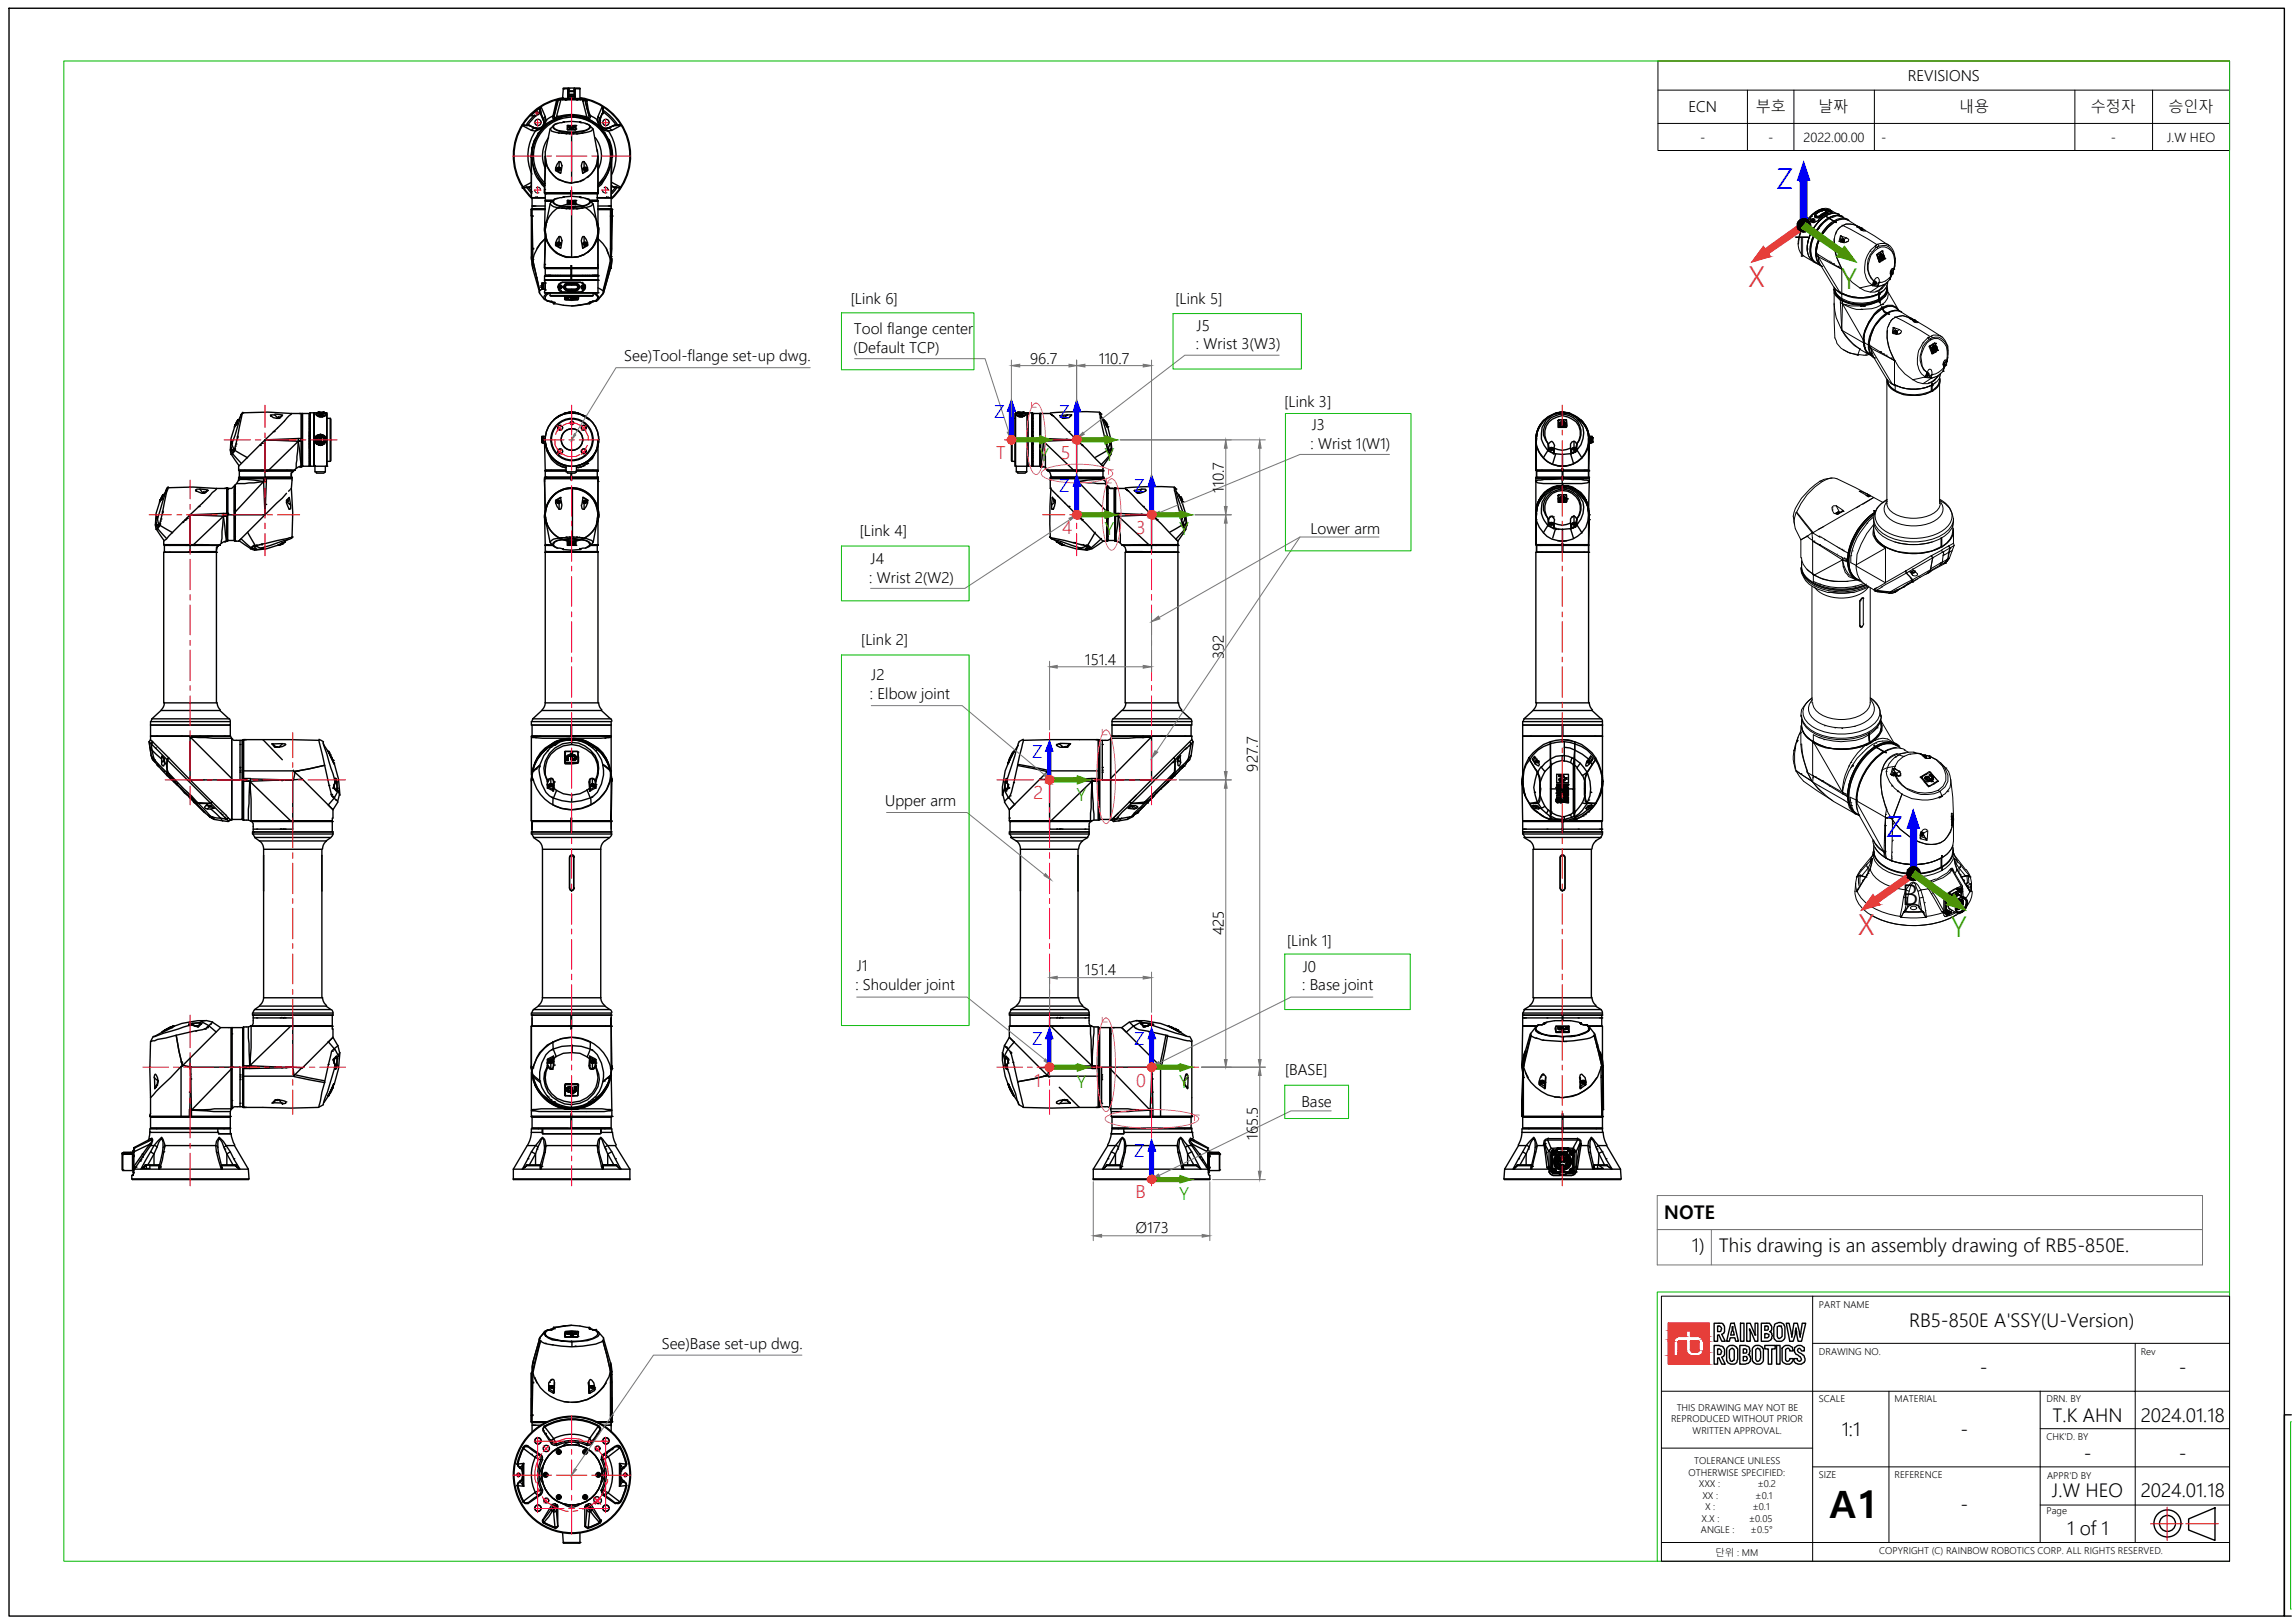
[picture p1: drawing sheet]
<svg xmlns="http://www.w3.org/2000/svg" width="420mm" height="297mm" viewBox="0 0 420 297" stroke-linecap="round" stroke-linejoin="round" font-family="sans-serif">
<defs><g id="words">
<text font-size="6.9" x="335" y="277.9">A1</text>
<g font-size="5.3" fill="#00f">
<text x="325.2" y="34.7">Z</text>
<text x="345.3" y="153.3">Z</text>
</g>
<g font-size="5.3">
<text x="328.5" y="47.1">T</text>
<text x="348.2" y="165.7">B</text>
</g>
<g font-size="5.3" fill="#e03c31">
<text x="320" y="52.4">X</text>
<text x="340.1" y="171.1">X</text>
</g>
<g font-size="5.3" fill="#4a9500">
<text x="337.1" y="52.8">Y</text>
<text x="357.1" y="171.6">Y</text>
</g>
<g font-size="3.5">
<text x="349.5" y="242.8">RB5-850E A'SSY(U-Version)</text>
<text x="362.5" y="251.4">-</text>
<text x="398.9" y="251.4">-</text>
<text x="337.2" y="262.7">1:1</text>
<text x="358.9" y="262.7">-</text>
<text x="375.8" y="260.2">T.K AHN</text>
<text x="391.9" y="260.2">2024.01.18</text>
<text x="381.5" y="267.2">-</text>
<text x="398.9" y="267.2">-</text>
<text x="375.7" y="274.1">J.W HEO</text>
<text x="391.9" y="274.1">2024.01.18</text>
<text x="358.9" y="276.6">-</text>
<text x="378.5" y="280.9">1 of 1</text>
</g>
<g font-size="3.4">
<text x="304.7" y="223.1">NOTE</text>
<text x="309.8" y="229.1">1)</text>
<text x="314.7" y="229.2">This drawing is an assembly drawing of RB5-850E.</text>
</g>
<g font-size="3.3" fill="#00f">
<text x="182" y="76.4">Z</text>
<text x="193.9" y="76.4">Z</text>
<text x="193.9" y="90">Z</text>
<text x="207.6" y="90">Z</text>
<text x="189" y="138.7">Z</text>
<text x="189" y="191.2">Z</text>
<text x="207.6" y="191.2">Z</text>
<text x="207.6" y="211.7">Z</text>
</g>
<g font-size="3.3" fill="#e03c31">
<text x="182.4" y="83.9">T</text>
<text x="194.4" y="97.6">4</text>
<text x="208" y="97.6">3</text>
<text x="189.2" y="146.3">2</text>
<text x="189.4" y="198.9">1</text>
<text x="208" y="198.9">0</text>
<text x="207.9" y="219.3">B</text>
</g>
<g font-size="3.3" fill="#4a9500">
<text x="190.2" y="84.3">Y 5</text>
<text x="202.2" y="84.3">Y</text>
<text x="202.2" y="97.9">Y</text>
<text x="215.9" y="97.9">Y</text>
<text x="197.1" y="146.5">Y</text>
<text x="197.1" y="199.1">Y</text>
<text x="215.9" y="199.1">Y</text>
<text x="215.9" y="219.6">Y</text>
</g>
<g font-size="2.8">
<text x="349.3" y="14.8">REVISIONS</text>
<text x="309.1" y="20.6">ECN</text>
<text x="321.4" y="20.6">부호</text>
<text x="332.9" y="20.6">날짜</text>
<text x="358.6" y="20.6">내용</text>
<text x="382.8" y="20.6">수정자</text>
<text x="397" y="20.6">승인자</text>
<text x="155.7" y="55.6">[Link 6]</text>
<text x="215.1" y="55.6">[Link 5]</text>
<text x="156.2" y="64.6">(Default TCP)</text>
<text x="156.3" y="61.1">Tool flange center</text>
<text x="218.9" y="63.9">: Wrist 3(W3)</text>
<text x="219.1" y="60.6">J5</text>
<text x="114.3" y="66.2">See)Tool-flange set-up dwg.</text>
<text x="188.6" y="66.5">96.7</text>
<text x="201.2" y="66.5">110.7</text>
<text x="235.1" y="74.5">[Link 3]</text>
<text x="239.9" y="82.2">: Wrist 1(W1)</text>
<text x="240.2" y="78.7">J3</text>
<text x="224" y="90.2" transform="rotate(-90 224 90.2)">110.7</text>
<text x="157.4" y="98">[Link 4]</text>
<text x="239.9" y="97.6">Lower arm</text>
<text x="159.1" y="106.7">: Wrist 2(W2)</text>
<text x="159.4" y="103.2">J4</text>
<text x="157.6" y="118.1">[Link 2]</text>
<text x="159.5" y="124.4">J2</text>
<text x="198.6" y="121.7">151.4</text>
<text x="224" y="120.6" transform="rotate(-90 224 120.6)">392</text>
<text x="159.3" y="127.9">: Elbow joint</text>
<text x="230.3" y="141.2" transform="rotate(-90 230.3 141.2)">927.7</text>
<text x="162.1" y="147.4">Upper arm</text>
<text x="224" y="171.2" transform="rotate(-90 224 171.2)">425</text>
<text x="235.6" y="173.1">[Link 1]</text>
<text x="156.8" y="177.8">J1</text>
<text x="198.6" y="178.4">151.4</text>
<text x="238.5" y="177.9">J0</text>
<text x="156.6" y="181.2">: Shoulder joint</text>
<text x="238.4" y="181.2">: Base joint</text>
<text x="235.2" y="196.8">[BASE]</text>
<text x="238.3" y="202.6">Base</text>
<text x="230.3" y="208.6" transform="rotate(-90 230.3 208.6)">165.5</text>
<text x="207.9" y="225.7">Ø173</text>
<text x="121.2" y="246.9">See)Base set-up dwg.</text>
</g>
<g font-size="2.3">
<text x="311.3" y="26">-</text>
<text x="323.7" y="26">-</text>
<text x="330.2" y="26">2022.00.00</text>
<text x="344.4" y="26">-</text>
<text x="386.5" y="26">-</text>
<text x="396.7" y="26">J.W HEO</text>
</g>
<g font-size="1.7">
<text x="333" y="239.4">PART NAME</text>
<text x="333" y="248">DRAWING NO.</text>
<text x="391.9" y="248">Rev</text>
<text x="333" y="256.7">SCALE</text>
<text x="346.8" y="256.7">MATERIAL</text>
<text x="374.6" y="256.7">DRN. BY</text>
<text x="305.9" y="260.3">REPRODUCED WITHOUT PRIOR</text>
<text x="307" y="258.3">THIS DRAWING MAY NOT BE</text>
<text x="309.9" y="262.5">WRITTEN APPROVAL.</text>
<text x="374.6" y="263.6">CHK'D. BY</text>
<text x="310.1" y="268">TOLERANCE UNLESS</text>
<text x="309.1" y="270.1">OTHERWISE SPECIFIED:</text>
<text x="311" y="272.1">XXX :</text>
<text x="311.7" y="274.3">XX :</text>
<text x="321.3" y="274.3">±0.1</text>
<text x="321.7" y="272.1">±0.2</text>
<text x="333" y="270.5">SIZE</text>
<text x="346.8" y="270.5">REFERENCE</text>
<text x="374.8" y="270.6">APPR'D BY</text>
<text x="311.4" y="280.5">ANGLE :</text>
<text x="311.5" y="278.5">X.X :</text>
<text x="312.2" y="276.3">X :</text>
<text x="320.2" y="278.5">±0.05</text>
<text x="320.5" y="280.5">±0.5°</text>
<text x="320.8" y="276.3">±0.1</text>
<text x="374.6" y="277.1">Page</text>
<text x="314.1" y="284.7">단위 : MM</text>
<text x="344" y="284.5">COPYRIGHT (C) RAINBOW ROBOTICS CORP. ALL RIGHTS RESERVED.</text>
</g>
</g></defs>
<g fill="none" stroke="#000" stroke-width=".25">
<path d="M1.7 1.5h416.5v294.3h-416.5zM98.8 19.9v.7M98.9 19.8l-1.6 1.3M98.9 19.7l.2-.2 .7 1.8M98.9 19.7v.6zM99 19.6l-1.6 1.2-1.6 2M101.9 18.5h.1M102 18.3l-.1 .1M102 18.3l-1.5 .5-1.4 .7M102.1 18.3h.1M102.2 18.2h.1M102.2 18.3h.1"/>
<path d="M102.2 18.3h.4v.2l-.7 2.9-.4 .2v-.4M102.2 18.3l-.7 2.9M102.6 18.1h.9M102.6 18.1h.4M102.6 18.3h.1M102.6 18.1v.2M102.6 18.3h4.1M102.7 18.1h.1M103 18h1l-.1 .1M103 18.1h.5v.2v-.2M103 18h.1M103 18.1v.2"/>
<path d="M103.1 16.1h3.1M103.1 16.2h.1M103.1 18l-.7 .1-.5 .3M103.1 16.2h.9M103.1 16.2l-.1 1.8M103.1 17.9a10.7 10.7 0 0 0-8.6 7.4 10.7 10.7 0 0 0 2.9 11.1M103.5 18.1l.1 .2M103.5 18.1h.1M103.5 18.3h.1M103.6 18.1h.1M103.6 18.1h1.9zM103.6 18.3h.1"/>
<path d="M103.9 18h.1M104 16.1v.3h.1M104 16.2v.2M104 16.2h.1M104 16.2v1.8v-1.6M104 18h.1M104 16.4v1.6h1.3M104.1 17.4h1.1zM104.1 17.4h.1M104.1 16.2h.1M104.1 17.6h.1M104.1 16.2v1.4"/>
<path d="M104.1 17.6v.2h1.1M104.1 17.3h1.1M104.1 16.6h1.1M104.1 16.7h1.1M104.1 16.1v1.7M104.1 17.6h1.1M105.2 16.2h.1M105.2 16.2v.2M105.2 16.4v1.2h-1.1M105.2 17.6h.1M105.2 16.4v1.4v-.2M105.2 16.1v1.9"/>
<path d="M105.2 16.4h.1M105.3 16.2h.1M105.3 18v-1.8h.9v1.8M105.3 18h.1M105.3 16.2v1.8M105.5 18.1l.2 .2M105.5 18.1h.3M105.5 18.3h.2M105.5 18.1h.1M105.7 18.1h.1M105.7 18.1h1M105.8 18.1h.1"/>
<path d="M105.8 18.1l-.1 .2M105.9 18.1h.1M106 16.2h.1M106.2 18h-.9v.1M106.2 18l.7 .1 .4 .3M106.3 17.9a10.7 10.7 0 0 1 8.7 7.4 10.7 10.7 0 0 1-3 11.1M106.3 18.1h.1M106.3 18h.1M106.3 18.1v.2M106.6 18.1h.1M106.7 18.1h.1M106.7 18.5h.1"/>
<path d="M106.7 18.3h.1M106.7 18.3h.4l.7 2.9M106.7 18.1v.2M106.7 18.4l.7 3M106.7 18.3l.1 .1M107.1 18.3h.1M107.2 18.3l.2 .2 .7 2.8-.1 .4h-.4M107.2 18.3l.6 2.9M107.2 18.3h.1M107.2 18.2h.1M107.4 18.3l.1 .1M107.4 18.3l1.5 .5 1.4 .7"/>
<path d="M110.4 19.7l-.2-.2-.7 1.8M110.4 19.7v.6zM110.4 19.6l1.6 1.2 1.6 2M95.6 22.8v.2l1.7 .9a2.04 2.04 0 0 0 2.5-2.6l-.2 .3v.4a1.12 1.12 0 0 1-.2 1.3 1.12 1.12 0 0 1-1.4 .2M95.6 34.4l.8-.1zM95.6 22.8l.8 .2M95.7 22.9a10.6 10.6 0 0 0 0 11.2M95.8 34.2l1.7 2.1M96.3 34.2h.1M96.4 23l.1-.2v.2M96.4 34.4h.1M96.4 34.3l.1 .1z"/>
<path d="M96.4 22.8h.1M96.4 23h.1M96.4 34.2l1 1.2M96.5 34.3h.4l-.4 .1M96.5 23h.4l1.1 .5M96.7 34.2l.7 .9M96.7 22.8l.3 .1M96.9 23l1.1 .5M97.2 21.2h1M97.3 28.4h.1M97.3 28.4v.4v-.2M97.3 36.1h.1"/>
<path d="M97.3 39.5h.1M97.3 39.6h.1M97.3 38.3h.1M97.3 39.5v7.7v-.2M97.3 38.3h2.5zM97.3 33.4l-1.7 .9v.1M97.3 34.1l-.4 .2 .4-.3-.4 .3M97.3 28.6l.6 3.1 .4 .8 1.4 1.8M97.3 28.6v7.6h2.5M97.3 28.7h.1M97.3 39.5l.1 7.8M97.3 28.3v.4"/>
<path d="M97.4 27h.1M97.4 27l-.1 1.4M97.4 39.5h.1M97.4 39.6h.1M97.4 38.3l.1 9.2M97.4 36.2h2.4M97.4 37.7h2.4M97.4 36.2h.1M97.4 38.2h.1M97.4 36.2v2M97.4 28.3h.1M97.4 28.4l.1 .2"/>
<path d="M97.5 36.2h2.3M97.5 37.7h.1M97.5 26.8v.1M97.7 37.7h.1M97.8 26l-.4 1M97.9 25.5l-.5 1.6-.1 1.6M97.9 37.7h.1M97.9 21l-1.5 1.8M98 36.1h.1M98 23.5h.1M98.1 23.5l-.5 .1-.2 .1M98.1 23.8a8.1 8.1 0 0 0-.7 8.1"/>
<path d="M98.2 21.1l-1.5 1.7M98.3 36h.1M98.4 32.6l1.3 1.4M98.4 24.8l-.5 1M98.5 23.6l-.4 .3M98.6 36.2h.1M98.6 24.6v-.2v.2M98.8 20.5l-.3 .5-.3 .1M98.8 20.6h.1M98.9 20.5h.2v.3M98.9 20.3v.3M98.9 20.6l.7 1.4h-.2l-.3-1.2h-.2l.5 1.2"/>
<path d="M99 20.2l-.1 .1M99 20.2v.1M99.5 22a1.08 1.08 0 0 1-.2 1.2 1.08 1.08 0 0 1-1.2 .2M99.7 35.3v-.6v.6M99.7 34.7h.1M99.7 35.3h.1zM99.7 35.3h9.8v.1h-9.8zM99.8 35.3h-.1h4.8v-.4h.1v.4h4.9M99.8 36.8l-.1 5.2v-.4M99.8 36.8h1.4zM99.8 36.7h1.5l-.5 .4-.1 .2 .1 .2a2.25 2.25 0 0 0 1.9 .6 11.1 11.1 0 0 0 5.5-.4l.4-.4-.6-.6h1.3M99.8 36.7h.1"/>
<path d="M99.8 35.4h4.7M99.8 36.7h1.4h-1.3M99.8 35.4h.1M99.8 35.4v1.3M99.8 38.2h-2.5v1.3M99.8 28.9l-.1 5.8M99.8 33.9a7.3 7.3 0 0 1-.3-10.5 7.3 7.3 0 0 1 10.5 0 7.3 7.3 0 0 1-.4 10.5M99.8 33.6a7 7 0 0 1-.1-10 7 7 0 0 1 10 0 7 7 0 0 1-.1 10M99.9 35.4h.1M99.9 36.7h.1M100.1 22l-.3 .4M100.4 25.2a5.4 5.4 0 0 0-.5 5.7"/>
<path d="M100.7 37.3l-1 5v-.3M100.7 23.6l-.9 4.2a5.1 5.1 0 0 0 4.8 5.7 5.5 5.5 0 0 0 4.6-3.2l.3-1.9-.2-1M100.8 36.7v.1M101.3 21.2l-1.2 .7M101.3 36.7l.3-.3 .9-.2a9.4 9.4 0 0 1 3.7-.1l.1 .1a2.73 2.73 0 0 1 1.7 .5v.4l-.3 .2a8.9 8.9 0 0 1-5.6 .3l-.8-.5zM101.3 23l-.6 .6 .3 .4a13.1 13.1 0 0 0 7.2 0l.4-.4-.6-.6M101.5 21l-.2 .2M101.5 21.1l-.2 .2M101.5 21.2l.6-2.9-.2 .2-.7 2.8v.4h.5M101.6 22.7l.9-.2a9.4 9.4 0 0 1 3.7-.2l.1 .2a2.73 2.73 0 0 1 1.7 .5v.4l-.3 .2a7.6 7.6 0 0 1-6.1 0l-.3-.2v-.4zM101.7 31.1v.1M101.7 31.1v-.4v.5l.9 .5"/>
<path d="M101.8 31.1l.8 .5M101.9 31.1l.1-.4h.5l.1 .4M102 30.9l.3 .2 .3-.2M102 31l.3 .2 .3-.2M102 30.7l.3-.1 .3 .1a.27 .27 0 0 1-.3 .3 .27 .27 0 0 1-.3-.3zM102 21.3v.1M102 30.8l-.1 .2M102.1 21.3a8.3 8.3 0 0 1 5.3 .1M102.1 36.3l-.6 .1-.3 .4v.3a4.1 4.1 0 0 0 3.4 .9 4.2 4.2 0 0 0 3.5-.9v-.3l-.3-.4-.6-.1M102.1 22.6l-.6 .2-.3 .3v.3a4.1 4.1 0 0 0 3.4 .8 4.2 4.2 0 0 0 3.5-.8v-.3l-.3-.3-.6-.2M102.1 30.8v.2M102.1 31h.3"/>
<path d="M102.1 31h.1M102.1 30.8h.1M102.1 21.3h-.1M102.2 38.1h.1M102.2 24.4h.1M102.2 30.7v.1l.2-.1M102.4 29.6l-.7 1.1M102.4 29.6h.2l.3 .7M102.4 21.4l-2.3 1.2a7.8 7.8 0 0 0-2.7 5.1M102.4 21.4h.1M102.4 30.8h.1l-.1 .2M102.4 30.7v.1"/>
<path d="M102.4 30.7h-.3v.1M102.4 30.8v.2M102.4 30.8h.1M102.4 31h.1M102.4 29.6v1.1M102.6 30.8l.1 .1M102.7 38.1h.1M102.7 24.4h.1M102.9 38.1h.1M102.9 24.4h.1M102.9 21.6a7.3 7.3 0 0 0-5.6 7M102.9 30.3l-.2 1.4"/>
<path d="M103 38.1h.1M103 24.4h.1M103.1 36.1h.1M103.1 22.3h.1M103.3 36h.1M103.3 22.3h.1M103.3 24.3h.1M103.3 38.1h.1M103.6 38.2h.2M103.6 24.5h.2M103.9 36.7v.8h1.5M103.9 36.7h1.5v.6h-1.5z"/>
<path d="M103.9 36.7h.1M103.9 37.3h1.4M103.9 37.3h.1M103.9 23v.7h1.5M103.9 23h1.5v.6l-.1 .1h-1.4zM103.9 23h.1M103.9 23.6v.1l.7-.1 .7 .1M103.9 23.6h.1M104.1 37.1h.1M104.1 36.9h.1M104.1 36.9l.2-.1 .5 .1M104.1 37.1h.4v.1"/>
<path d="M104.1 36.9v.2h.4M104.1 23.4h.1M104.1 23.2h.1M104.1 23.2l.4-.1 .3 .3M104.1 23.2l.2-.1 .5 .1M104.1 23.4h.2M104.1 23.2v.2h.4M104.2 36.9v.1M104.2 23.2v.1M104.2 36.8v.1M104.3 36.8v.1M104.3 23.1v.1"/>
<path d="M104.3 37.1h.1M104.3 36.8h.1M104.3 36.9v.2M104.3 36.9h.1M104.3 37.1h.2M104.3 36.8l-.2 .1M104.3 36.9v-.1h.2v.1M104.3 23.4h.1M104.3 23.2h.1M104.3 23.2v.2M104.3 23.4h.2M104.3 23.1l-.2 .1"/>
<path d="M104.3 23.1h.1M104.3 23.4h.2v.1M104.3 23.5h.1M104.3 23.2h.2M104.4 37.9v.2M104.4 24.2v.2M104.5 36.9h.1M104.5 36.9v.2M104.5 37.1h.1M104.5 37.2h.1M104.5 36.8l-.4 .1M104.5 37.1v.1"/>
<path d="M104.5 36.8l.3 .3M104.5 23.2h.1M104.5 23.2v.2M104.5 23.4h.1M104.5 23.5h.1M104.5 23.4v.1M104.5 21.3a8.7 8.7 0 0 1 4.7 1.5 8.4 8.4 0 0 1 2.7 4.6v1M104.5 35.4h4.8M104.5 35.4h.1M104.5 35.4v.5M104.5 36.8v.1M104.5 37.2h.3"/>
<path d="M104.5 23.5h.3M104.6 36.8v.1M104.6 23.1v.1M104.6 36.9h-.2M104.6 23.2h-.2M104.6 36.9v.1M104.6 23.2v.1M104.6 36.8h-.2M104.6 23.1h-.3M104.6 37.1v.1M104.6 23.4l.2 .1M104.6 37.1h.1"/>
<path d="M104.6 23.4h.1M104.6 24.5v9a5 5 0 0 1-4.8-4.9l-.1 6.7M104.6 38.2v8.9h-1l-1.7-.8a5.1 5.1 0 0 1-2.1-4l-.1 6.7M104.6 36.8h.1M104.6 37.2h.2M104.6 23.1h.1M104.6 24.2h.1M104.6 21.3v-.2l2.3 .3M104.6 21.1l-1.3 .1-.9 .2v.3v-.3M104.6 35.4h4.7M104.6 35.4h.1M104.6 23.6v.1"/>
<path d="M104.6 35.4v.5M104.6 37.3v.2M104.6 37.8v.2M104.6 37.1h.2M104.6 23.4h.2M104.7 36.9v.1M104.7 23.2v.1M104.8 36.9l-.3-.1 .1 .1h-.2M104.8 37.1h.1M104.8 37.1v.1M104.8 36.9v.2M104.8 37.1h.2"/>
<path d="M104.8 37.1v.1h-.3M104.8 37.1h.4M104.8 23.2l-.3-.1 .1 .1h-.2M104.8 23.4h.1M104.8 23.4v.1M104.8 23.2v.2M104.8 23.4h.2M104.8 23.4v.1h-.3M104.8 23.4h.4M104.8 36.9h.2M104.8 23.2h.2M104.9 37.1h.1"/>
<path d="M104.9 23.4h.1M104.9 23.5h.1M105 37.9v.3M105 24.2v.3M105 37.1h.1M105 36.8h.1M105 36.8v.3h-.1M105 36.8h.2v.3h-.4M105 23.4h.1M105 23.1h.1M105 23.1v.3h-.1M105 23.1h.2v.3h-.3"/>
<path d="M105.1 23v.2M105.1 23h.1M105.1 36.8h.1M105.1 23.1h.1M105.1 23.3v-.2h.2v.2M105.2 37.1h.1M105.2 36.8h.1M105.2 36.8v.3M105.2 23.4h.1M105.2 23.1h.1M105.2 23.1v.3M105.2 36.7h-.1v.2"/>
<path d="M105.3 36.8v.2M105.3 36.8h-.2v.2M105.3 37.3h.1M105.3 37.3l.1 .2M105.3 23.7h.1M105.4 36.7v.8M105.4 37.3h.1M105.4 36.7h.1M105.4 23v.7M105.4 23.6l-.1 .1M105.4 23.6h.1M105.4 23h.1"/>
<path d="M105.5 38.2h.1M105.5 24.5h.1M105.9 33.3l-.9 .1M106 24.5h.1M106 38.2h.1M106.2 36.1h.1M106.2 22.3h.1M106.4 38.1h.1M106.4 24.4h.1M106.6 38.1h.1M106.6 24.4h.1M106.7 31.1l.1-.4h.4l.1 .4"/>
<path d="M106.8 30.8l.1 .2M106.8 30.8h.1M106.8 30.9l.3 .2 .3-.2M106.8 31l.3 .2 .3-.2M106.9 30.7l.2-.1 .3 .1a.27 .27 0 0 1-.3 .3 .27 .27 0 0 1-.2-.3zM106.9 30.8l-.2 .1M106.9 29.6h-.2l-.3 .7 .3 1.4 .9-.5v-.5l-.2 .3 .2 .1M106.9 29.6l.7 1.1M106.9 21.4a7.6 7.6 0 0 1 5 6v.3M106.9 21.4v.3zM106.9 31h.2M106.9 30.7h.2"/>
<path d="M106.9 30.7l-.1 .1M106.9 30.7v.3M106.9 31h.1M106.9 30.8h.1M106.9 29.6v1.1M106.9 32.9l-.7 .4M107.1 30.7l.1 .1M107.1 30.7l-.2 .1M107.1 30.8h.1M107.1 31h.1M107.1 30.8v.2M107.2 30.8l-.1 .2"/>
<path d="M107.2 30.8h.1M107.4 30.8l.2 .2M107.4 21.3v.1M107.6 31.1l-.9 .5M107.6 31.1v.1M107.6 32.5a5.2 5.2 0 0 0 1.9-3.9v6.1M107.8 21.2v.4l-.4-.2M108 21.1l.2 .2M108 21l.2 .2M108.1 36.8h1.4zM108.1 36.7h1.2zM108.1 21.2l1.3 .7"/>
<path d="M108.5 36.7v.1M108.6 37.3l.9 5M108.6 23.6l.7 4.2M109 25.2a5.4 5.4 0 0 1 .5 5.7M109.3 22l.3 .4M109.3 35.4h.1M109.3 36.7h.1M109.3 35.4v1.3M109.3 36.2h2.6zM109.5 28.9v6.4M109.5 34.7v.6M109.5 35.3h.1"/>
<path d="M109.5 36.8v5.2v-.4M109.5 37.7h2.4M109.5 38.2h2.4M109.9 22a1.08 1.08 0 0 0 .3 1.2 1.08 1.08 0 0 0 1.1 .2M110.2 20.8h.1M110.4 20.3v.3M110.4 20.6l-.5 1.4h-.2l.5-1.2M110.4 20.5l1.3 1 1 1.3M110.4 20.2v.1M110.5 20.2l1.4 1.2 1.1 1.4M110.5 20.5l-.1 .3M110.7 36.2h.1"/>
<path d="M110.7 24.6v-.2v.2M110.7 32.6l-1.2 1.4M110.8 23.6l.4 .3M111.1 36h.1M111.3 23.5l1.1-.5-1.1 .5M111.3 23.5a1.12 1.12 0 0 1-1.4-.2 1.12 1.12 0 0 1-.2-1.3v-.4l-.2-.3a1.86 1.86 0 0 0 .9 2.3l.2 .3 .7 .1 .7-.1M111.3 23.5h.1M111.3 23.8a8.1 8.1 0 0 1 .7 8.1M111.4 37.7h.1M111.4 36.1h.1M111.5 26l.3 1M111.5 25.5l.5 1.6 .1 1.6"/>
<path d="M111.6 37.7h.1M111.8 27l.2 1.8v-.4l-.1 .2M111.8 39.6h.1M111.8 39.5h.1M111.8 38.3h.1M111.8 38.3v9.2M111.8 38.3h-2.3h2.5M111.8 38.3h.2M111.8 36.2h.1M111.8 37.7h.1M111.8 26.9v.1M111.8 26.8h.1"/>
<path d="M111.9 28.6l.1 .1-.1 7.4M111.9 36.1h.1M111.9 28.6a8.9 8.9 0 0 1-1.8 5.2l-.6 .5M111.9 36.2v2M111.9 36.2h.1M111.9 38.2h.1M111.9 28.6v7.6M111.9 38.2v.1M112 28.3h.1M112 39.5h.1M112 39.6h.1M112 38.3h.1"/>
<path d="M112 33.4l1.7 .9-.2 .1M112 34.1l.6 .2M112 38.3v1.2M112 34l.4 .3M112.1 28.7h.1M112.4 23h.1M112.4 23h.2M112.4 34.3h.1M112.4 34.2l.3 .1M112.6 22.8l.3 .2h-.3zM112.6 34.3h.3l-.3 .1zM112.7 22.8l-.3 .1"/>
<path d="M112.7 34.2l-.7 .9M112.9 22.8h.1M112.9 23l.6-.2zM112.9 34.3l.6 .1M112.9 34.4h.1M113 22.9h.1M113 34.2l-.9 1.2M113.5 22.8l.2 .2-1.7 .9-.4-.4h-.3l1.1-.5M113.6 34.2l-1.7 2.1M113.7 22.9a10.6 10.6 0 0 1 0 11.2M97.3 47.4l.2 1.7M97.3 47.3l.1 .3"/>
<path d="M97.4 47.4l.2 1.6M97.4 47.4h.1M97.5 47.4v.1M97.5 45.6h.1M97.5 45.5h.1M97.5 47.5h.1M97.5 49.1l-.1-.7 .1-.8 1.3 5.6-.1 .3 1 1.3M97.5 49.1l1.3 4.5M97.5 47.6h.1M98 50.3h.1M98.2 50.4h.1M98.3 45.5l.6-.9 .9-.9a7.3 7.3 0 0 0-2.3 3.9l1.3 5.6 .4-.3"/>
<path d="M98.3 50.8h.1M99.1 52.3h.1M99.1 52.6h.1M99.2 52.4l-.1 .2h.1M99.2 52.6h.1M99.2 52.4h.1M99.2 52.3h.1M99.2 52.9h.2M99.2 52.3v.1M99.2 52.5l.1 .4M99.3 51.8l-.1 .5M99.4 51.8h.4"/>
<path d="M99.4 52.9h.1M99.4 51.8h.1M99.4 51.8v1.1M99.4 51.8h-.2v1.1M99.7 50.5v.9l.1 .3a2.82 2.82 0 0 1-.1 1.8v.1M99.7 51.3h9.8h-9.7M99.7 53.6h9.8zM99.7 50.5h4.8v.8h-4.8M99.7 42v.4M99.7 42.4h.1M99.7 49v-.6v.6M99.7 48.4h.1"/>
<path d="M99.7 49h.1zM99.7 41.8l.4-1.2-.3 1.4M99.7 49h9.8v.1h-9.8zM99.7 51.3h.1M99.7 50.5h9.8M99.8 51.9v1h-.4v-1.1v1.1M99.8 51.8h.1M99.8 53.1h.1M99.8 41.6l-.1 .4M99.8 49h-.1h4.8v-.4h.1v.4h4.9M99.8 41.6a4.9 4.9 0 0 0 3 5.2 4.9 4.9 0 0 0 5.8-1.6 5.6 5.6 0 0 0 .9-3.6M99.8 50.4h.1"/>
<path d="M99.8 51.8v1.3M99.8 42.7l-.1 5.7M99.8 42l.1-.4v1.3M99.9 51.3h.1M99.9 50.5v-.1h.9v.1M100.1 40.4l-.3 .6-.1 .9M100.1 50.4v.1M100.1 40.6l-.3 1.4M100.2 55.1h.1M100.3 55.1h.1M100.3 50.4h.1M100.3 55.1l1.2 .4-.2 .1a17.1 17.1 0 0 0 4.9 .3l1.8-.4h-.2l1.2-.4"/>
<path d="M100.3 55.1l1 .3M100.3 50.4v.1M100.5 53.6a1 1 0 0 0-.9 1l.6 .5M100.5 55.1h.1M100.6 50.4h.1M100.6 50.4v.1M100.7 54.1l.1 .1h7.7l.1-.1M100.7 54.1v-.5l-.6 .4-.3 .3v.4l.5 .4M100.7 54.1h7.9M100.8 55.1h.1M101.1 55.2l.2 .3M101.2 55.4l.1 .1v-.1"/>
<path d="M101.2 55.4h.1M101.2 50.4v.1M101.3 55.4h.1M101.3 55.5h.1M101.3 55.5v.1M101.5 55.4h.1M101.7 44.8v.1M101.7 50.4v.1M101.9 44.8v-.2l.3-.3 .4 .3v.2M102 44.5l.3 .2 .3-.2M102 44.8l.3 .1 .3-.1M102 44.4l.3-.1 .3 .1a.27 .27 0 0 1-.3 .3 .27 .27 0 0 1-.3-.3z"/>
<path d="M102 44.5l-.1 .2M102.1 44.6v.1M102.1 44.7h.3M102.1 44.4h.3M102.1 44.4v.2M102.1 44.6h.1M102.1 44.7h.1M102.1 44.4v.3M102.1 50.4v.1M102.2 52.2l.4-.4 .4-.1h3.3l.4 .1 .4 .4-.7 .1v.5l.7 .1-.4 .4-.4 .2h-3.3l-.4-.2-.4-.4 .5-.1 .2-.2-.2-.3zM102.2 52.4h.3v-.1l.4 .1M102.2 52.6h.3v.2h.1v-.2h.3"/>
<path d="M102.2 44.4v.2l.2-.2M102.2 52.4v.2M102.2 52.4a.32 .32 0 0 1 .5-.2 .32 .32 0 0 1 0 .6 .32 .32 0 0 1-.5-.2M102.3 52.1v.8M102.4 51.9l.6-.2h3.3l.5 .2a.92 .92 0 0 1 0 1.3l-.5 .3h-3.3l-.6-.3a.92 .92 0 0 1 0-1.3zM102.4 43.3l-.7 1.1M102.4 43.3h.2l.3 .8M102.4 44.6h.1l-.1 .1M102.4 44.4v.2M102.4 44.6h.1M102.4 44.7h.1M102.4 43.3v1"/>
<path d="M102.4 44.4v.3M102.6 44.5l.1 .1M102.6 50.4v.1M102.6 45.3l-.9-.5v-.4v.5l.9 .6M102.7 53.2h.1M102.8 51.7h-.1M102.9 44l-.2 1.4M103.3 52.7l.1 .2M103.3 52.3v.3M103.4 52.1l.5-.2h1.5l.5 .2 .1 .5-.1 .3-.5 .3h-1.5l-.5-.3-.1-.3zM103.4 54.2v.6l1.2 .2 1.2-.2 .1-.5M103.5 52.2l-.2 .4 .5 .5h1.7l.4-.5v-.3l-.2-.2h-1.1h.8l.3 .1 .1 .4-.1 .2-.3 .1h-1.5l-.4-.3 .1-.4h2.1l.1 .4-.1 .2-.4 .1h-1.4l-.4-.1-.1-.2 .1-.4 1.1-.1h-.8z"/>
<path d="M103.5 53.1l.4 .1M103.5 54.8h.1M103.5 54.2v.6h2.3v-.6M103.5 52.1l-.1 .1M103.6 54.8h.1M103.6 51.9h.2M103.8 54.5v.2v-.4h.1v.4h-.1M103.8 54.5v.2M103.8 54.7h.2zM103.8 54.7h.2M103.9 51.9h.7zM103.9 53.1l-.5-.2-.1-.3 .1-.4 .5-.3-.5 .2-.1 .5 .1 .3 .5 .3"/>
<path d="M103.9 51.9h.1M103.9 53.2h.1M103.9 54.3h.1M103.9 53.5h1.5M103.9 53.2h1.5M103.9 51.9h1.5M103.9 54.6h.2M103.9 53.3h.1M103.9 53.1h1.6M103.9 51.9h1.6M103.9 51.9a.57 .57 0 0 0-.5 .6 .57 .57 0 0 0 .5 .6M104 53.2h.1"/>
<path d="M104 54.3v.4zM104 54.7h.1M104.1 54.3h.1M104.1 54.2h.1M104.1 54.3h-.1v.4M104.1 54.3l-.1 .2M104.2 53.2h.2M104.2 54.2h.4M104.2 54.2h.1M104.3 52.2h.1M104.3 52.8h.1M104.3 54.3h.1"/>
<path d="M104.4 52.2h.1M104.4 54.3h.1M104.5 54.6l.3 .1M104.5 54.3h.1M104.5 54.6l.7 .1zM104.5 54.6l.7 .1M104.5 54.3v.4l.9-.1-.1 .1M104.5 54.3h-.4h.4M104.5 54.2v.1l-.7 .2M104.5 54.2h.1M104.5 54.3v.3M104.6 54.3v.2"/>
<path d="M104.6 53.1h-.7v.1h.2M104.6 53.1h.1M104.6 53.2h.1M104.6 51.9h.1M104.6 54.7h.1M104.6 54.6h.1M104.6 51.9v.2M104.7 53.2h-.1M104.8 54.7h.1M104.8 54.3h.1M104.8 54.6h.1M104.8 54.2v.1l.4-.1 .2 .3"/>
<path d="M104.8 54.6v-.3l.4 .2v.1M104.8 51.8h-.1M104.9 52.2h.1M104.9 54.7h.1M104.9 54.3h.1M105 51.8h.3M105 52.2h.1M105 54.3h.2zM105 54.3h-.2v.3M105 54.7h.1M105.1 54.3h-.3M105.2 54.7h.1"/>
<path d="M105.2 54.3h.1M105.2 54.3l.1 .3h-.1M105.2 54.5v.1M105.2 54.6h.1M105.2 54.5h.1M105.2 54.3v.2M105.2 52h.1M105.3 51.9h.1M105.3 51.9l.5 .2M105.3 54.3h.1M105.3 54.7h.1M105.4 51.9h.1"/>
<path d="M105.4 53.1h-.8v.1h-.2M105.4 53.1v.1h-.8M105.4 53.1l.4-.2 .2-.3-.6-.7 .4 .2 .2 .5-.6 .6M105.4 54.6h.1M105.4 54.6l-.2 .1M105.4 54.3h.1M105.4 54.3v.3M105.4 51.8h.1M105.5 51.9a.57 .57 0 0 1 .5 .6 .57 .57 0 0 1-.5 .6M105.5 54.3v.2M105.7 53.1l-.3 .1M105.9 54.2l-.1 .3"/>
<path d="M105.9 52.2l.1 .1M105.9 52.9l-.1 .2M105.9 47l-.9 .1M106 52.6v.1M106 55.9l-1.4 .1M106.4 52.4h.3v-.1l.4 .1M106.4 52.6h.3v.2h.1v-.2h.3M106.4 52.4v.2M106.4 52.4l.3-.2 .4 .2M106.4 52.6l.3 .2 .4-.2M106.6 51.7h.1M106.7 44.8v-.2l.4-.3 .2 .3v.2"/>
<path d="M106.7 50.4v.1M106.7 53.2h-.1M106.8 44.6l.1 .1M106.8 44.6h.1M106.8 44.5l.3 .2 .3-.2M106.8 44.8l.3 .1 .3-.1M106.9 44.4l.2-.1 .3 .1a.27 .27 0 0 1-.3 .3 .27 .27 0 0 1-.2-.3zM106.9 44.5l-.2 .1M106.9 43.3h-.2l-.3 .8 .3 1.4 .9-.6v-.5l-.2 .3 .2 .2M106.9 43.3l.7 1.1M106.9 44.7h.2M106.9 44.4h.2"/>
<path d="M106.9 44.4l-.1 .2M106.9 44.4v.2l.2-.2M106.9 44.7h.1M106.9 44.6h.1M106.9 43.3v1M106.9 44.4v.3M106.9 46.6l-.7 .2M107.1 52.4v.2M107.1 44.4l.1 .2M107.1 44.6h.1M107.1 44.7h.1M107.1 44.4v.3"/>
<path d="M107.1 52.1v.8M107.2 44.6l-.1 .1M107.2 44.6h.1M107.2 50.4v.1M107.4 44.5l.2 .2M107.6 55.5h.1M107.6 44.8l-.9 .5M107.6 50.4v.1M107.8 55.4h.1M108 55.5h.1M108 55.4v.1v-.1M108 55.4h.1"/>
<path d="M108 55.4v.2l-2.2 .3M108 50.4v.1M108.5 55.1h.1M108.5 50.4v.1M108.7 50.4h.1M108.7 53.6l.6 .4 .3 .3v.4l-.6 .4 .3-.4 .2-.4-.9-.7v.5M108.7 50.4v.1M109 50.4h.1M109 55.1h.1M109 55.1a1.12 1.12 0 0 0-1 .4M109 55.1l-1 .3M109 50.4v.1"/>
<path d="M109.1 55.1h.1M109.2 51.3h.1M109.2 40.4l.3 1.5M109.2 50.4v.1M109.2 40.6l.3 1.2M109.3 40.6l.3 1.4v-.2v-.2l-.1 1.3M109.3 50.4v.1M109.5 51.3h.1M109.5 53.6h.1M109.5 50.5h-4.9v.8h4.9h-9.7M109.5 50.5h.1M109.5 41.6v.7"/>
<path d="M109.5 41.6v.8M109.5 42.7v6.3M109.5 42.3v6.1M109.5 42.3a5.2 5.2 0 0 1-1.9 3.9M109.5 48.4v.6M109.5 49h.1M109.5 43.7a6.5 6.5 0 0 1 2.3 3.8M109.5 52.7l.9 .5 .1 .3-.1 .2M109.5 54.8l-.4 .3M109.5 49.1v1.3h-9.7v-1.3h4.7v1.3h-4.7M109.5 49.1h-4.9v1.3h4.9M109.5 50.4h.1"/>
<path d="M109.5 50.5v3.1M110.4 53.2h.1M110.4 53.7l-.9 1.1M110.5 53.7l-1 1.1M111 45.5l.4 1M111.8 45.6h.1M111.8 45.5h.1M111.8 47.6l.1 .8-.1 .7M111.8 49.1h.1M111.8 47.5v.1M111.8 49v.1M111.8 49.1l-1.4 4.6"/>
<path d="M111.8 47.4v.1M111.8 47.5l-1.4 5.6M111.9 47.6l-1.4 5.5M111.9 47.5h.1M111.9 47h.1M111.9 47v.2l.1-1.6v-7.3l-.1 9.1-.1 .2M112 47.3l-.2 1.7M42.9 78.2l-.6 2-.1 2.2 .1 .8 .6-.7-.1-.1M42.9 78.1h.1M42.9 78.1v.1M43.1 77.7h.1M43.1 77.7v.1"/>
<path d="M43.1 77.8l-.2 .3M43.1 77.8h.1M43.1 77.6h.1M43.2 77.7h.1M43.2 77.7l-.1 .1M43.3 77.4l-.1 .2M43.3 77.3l-.1 .3M43.3 77.7h.1M43.3 77.5h.1M43.3 77.3v.2M43.3 77.2l.1-.1-.1 .4M43.3 77.2h.1"/>
<path d="M43.3 77.5l-.2 .2M43.4 77.3h.1M43.4 79.9h.1M43.4 77.1h.1M43.4 77.4h.1M43.6 76.8l-.7 1.3zM43.6 76.8h.1M43.6 76.8l-.2 .3M43.6 76.8h.1zM43.7 76.8l-.8 1.4M44.2 75.8h.1M44.5 75.6h.1"/>
<path d="M44.5 75.6l-1.6 6.8h-.1l-.4-1.1 .7-1.7 1.1-3.8-.5 1M44.5 75.6l4.5-.2 4.3 .3M44.5 75.5l-.3 .2M44.5 75.5l-.2 .3M49.5 76.1v-.2h.8l.5 .5-.1 .2M49.7 76.2l-.2-.1 .5 .3 1.2 .2 .5-.5-.6 .5M50 79h.1M50.2 79h.1M50.4 75.8l1.3 .2M50.9 76.3v.1M51.1 76.3l-.3 .3 .3-.3 .1 .1M51.1 76.3l-.1 .1"/>
<path d="M53.3 75.7l-4.8 4.8M53.3 75.7h1.8M54.9 75.7h.1M55.2 75.7h-.1v4.5l-6.6 .3M55.4 75.7h1.2M55.4 75.7v9.6h1.2v-9.6M55.4 75.7h-.2v9.6h.2M55.4 75.7v9.6M56.6 79.7h.1M56.6 79.9h.1M56.6 79.2v2.8h.2M56.6 75.8v4.6"/>
<path d="M56.6 76.6h.2M56.6 78.5h.2M56.6 78h.2M56.6 77.2h.2M56.6 77.6h.2M56.6 75.7v9.6M56.8 75.6v9.7zM56.8 79h-.2v.2h.2M56.8 75.6h1.2l.2 .1M57.5 75.6v9.7zM57.5 75.8h.1M57.9 79.7a1.27 1.27 0 0 1 1.5 0 1.27 1.27 0 0 1 0 1.6 1.08 1.08 0 0 1-1.4-.1 1.08 1.08 0 0 1-.1-1.5 1.04 1.04 0 0 1 1.3 0 1.04 1.04 0 0 1 .4 1.2 1.08 1.08 0 0 1-1.7 .4 1.27 1.27 0 0 1 0-1.6z"/>
<path d="M57.9 75.6v.3l.5 .3 .1-.3h.6l.1 .3 .4-.1 .1-.2v-.3v.3a1.23 1.23 0 0 1-1.8 0zM57.9 75.9h.1M58.2 75.7h.1M58.2 75.6h.1M58.2 75.6v.1zM58.2 75.6l.2 .1h.8l.2-.1M58.2 75.7l.6 .1 .6-.1M58.2 75.6v.1M58.2 75.7l.1 .1h1l.1-.1M58.2 75.4h.1M58.3 75.4l.1 .3h.8l.1-.3M58.3 75.4l-.1 .2"/>
<path d="M58.3 75.4h1M58.4 75.4v.2h.8v-.2v.2l-.4 .1-.4-.1zM58.4 75.4h.1M58.4 76.2h.1M58.4 76.2h.7M58.4 76.2v.1M58.5 76.2h.2M58.5 76.2h.1M58.5 79.7l-.5 .4M58.7 79.7l.6 .4M58.7 76.2h.4M58.7 76.2h.1"/>
<path d="M58.8 76.2h.1M58.8 76.1l-.3 .1M58.9 76.1l.3 .1M59.1 76.2h.1M59.1 76.2v.1h-.6M59.2 75.4h.1M59.2 76.2h.1M59.3 75.7h.1M59.3 75.4l.1 .2M59.4 75.6h.1M59.4 75.6v.1M59.4 75.7h.1"/>
<path d="M59.7 75.9h.1M59.8 75.6v9.7zM59.8 75.6l-.4 .1M59.8 76.6h.7M60.5 76.6l.1 .1v7.6l-.1 .1M60.5 76.6v7.8M99.3 79.9v.1M99.4 80h.1M99.4 79.9v1.2h.4M99.8 79.9h-.6v1.1h.2M102.2 76.2h.1M102.2 76.2v.1"/>
<path d="M102.2 76.2l-.3 .2M102.5 76.1l-.3 .1M102.6 76.1l-.2 .1v-.1l-.7 .5M102.9 75.9l-.5 .2M102.9 75.8l-.2 .2M103.4 75.7l-.1 .1 .1-.1h.5M103.5 75.6l1.1-.2zM103.5 75.6l1.1-.2 1.2 .2M103.5 75.6l-1.3 .6-.9 .6M103.9 75.7h.1M104 75.6v.1M104.1 75.4h.1"/>
<path d="M104.6 75.4l1.2 .2M104.6 75.6h-.6l-.1 .1v-.1h1.5M104.6 75.6h.1M104.6 75.4l-1.3 .3 .6-.1M104.6 75.4v.2M104.7 75.5h.4M105.2 75.4h.1M105.3 75.6v.1M105.4 75.6v.1l-.1-.1h-.3v.1M105.4 75.7h.1M105.4 75.6l.6 .1M105.4 75.7l.6 .1-.1-.1"/>
<path d="M105.8 75.7l-.1-.1-1.1-.2 1.3 .3M105.8 75.6v.1M105.8 75.7h.1M105.9 75.7l1.9 1.1M106.8 76.2l-.4-.3 .7 .3M106.8 76.1l.3 .1M106.9 76.1l.7 .5M107.1 76.2v.1M107.1 76.2l.2 .2M185.3 76.6l-.1 .1v7.6l.1 .1M185.3 76.6h.5M185.3 76.6v7.8"/>
<path d="M185.9 75.6l-.1 .1v9.6h.1M185.9 75.6l.4 .1M185.9 75.6v9.7M186.1 75.9h.1M186.3 75.6v.1zM186.3 75.4l.6 .3 .6-.3v.2l-.2 .1h-.9zM186.3 75.7l.6 .1 .7-.1M186.3 75.7h.1M186.3 75.7l.1 .1h.9l.3-.1M186.3 75.4h.1M186.4 75.4h.1M186.4 75.4v.2l.5 .1 .4-.1v-.2"/>
<path d="M186.6 75.4h.1M186.6 75.4v.2h.7v-.2M186.6 76.2h.1M186.6 76.2h.6zM186.6 75.4h.9M186.6 76.2v.1M186.7 76.2h.1M186.8 76.2h.1M186.9 76.2h.1M186.9 76.1l-.2 .1M187.1 76.1l.2 .1M187.1 76.2h.1"/>
<path d="M187.2 76.2h.1M187.2 76.2v.1h-.5M187.3 75.4h.1M187.3 76.2h.1M187.5 75.6h.1M187.5 75.6l.1 .1M187.5 75.7h.1M187.6 75.6v.1M187.6 75.7h.1M187.6 75.6h.1v.3M187.7 75.9h.1M188.1 75.6v9.7z"/>
<path d="M188.1 75.6h-.3v.3a1.23 1.23 0 0 1-1.7 0v-.3v.3l.5 .3 .1-.3h.5l.1 .3 .4-.3M188.1 75.8h.1M188.2 75.6h.8M189 79.7h.1M189 78h.1M189 78.5h.1M189 77.2h.1M189 77.6h.1M189 75.6v9.7zM189 76.6h.1M189 79v3M189 79.9h.1"/>
<path d="M189 79.2h.1M189 79h.1M189.1 75.8h-.1v4.6h.1M189.1 75.7h.1M189.1 75.7v9.6M190.4 75.7h.1M190.4 75.7h.1v9.6h-.1M190.4 75.7v9.6M190.5 75.7h1.8l.6 .5-.5-.4M190.5 75.7h.1M190.5 75.7v4.8M192.9 76.2l4.2 4.3"/>
<path d="M194.1 76.1l1.4-.2-.7 .5M194.6 76.6l-.5-.5 .5 .5M194.6 76.3l.2 .1M194.7 76.3l.1 .3-.2-.3-.2 .1M194.8 76.3l.1 .1M195.5 75.9h.7l-.2 .3M195.7 79h.1M196.1 76.1l-.4 .3-1.1 .2M201.2 75.4h-5l-3.9 .2M201.3 75.5l.2 .2M201.3 75.4l.2 .3M201.3 75.6h.1"/>
<path d="M201.3 75.6l1.5 6.8 .4-1.1M201.5 75.8h.1M201.5 75.8l1.7 5.5M201.5 76.2l.6 .6M202.1 76.8h.1M202.1 76.8l.6 1.4h.1M202.1 76.8l.6 1M202.1 76.8l.6 1.3h.1h-.1zM202.2 77.1h.1M202.3 77.2h.1M202.3 77.2l.1 .1M202.4 77.5h.1"/>
<path d="M202.4 77.5l.3 .3M202.6 77.3l.2 .5M202.7 78.1h.1M202.7 77.8l.1 .3M202.8 78.2l.5 2 .3 2.2M202.8 78.1h.1M202.8 78.1v.1M281.2 80v.5M281.4 79.4a4.1 4.1 0 0 0 1.2 4.4 4.8 4.8 0 0 0 5.4 1.1 4.8 4.8 0 0 0 2.8-4.8v.4M281.8 78.1l-.4 .9-.1 1a4.8 4.8 0 0 1 4.3-4.5 4.8 4.8 0 0 1 5.1 3.6l.1 .9-.1 1.8M282.7 76.9a5.5 5.5 0 0 0-1.5 3M282.8 76.8l-.6 .7-.7 1.2"/>
<path d="M282.8 76.8a4.9 4.9 0 0 0-1.6 3l.5-1.6 1.1-1.4M284.9 75.7h.1M285 75.6h-.1l1.1-.2 1.3 .2h-.2M285.4 76.8h1.4l.1 1.2-.1 .2h-1.6v-1.3zM285.4 76.8h1.4v1.3h-1.4zM285.4 78.1h1.4M285.4 76.8h.1M285.5 77.5h.1M285.5 75.4h1M285.5 77.4v.4M285.6 77.5h.1M285.6 77.5h.4"/>
<path d="M285.6 77.5v.3M285.6 77.4v.4M285.7 75.4v.3M285.8 77.3l-.3 .2M285.8 77.3h.2M285.8 77.3l-.3 .2v.3h.3M285.8 77.5h.2M285.8 77.8h.1M285.9 77.3v.5M286 77v.2M286 77.1h.1M286 77.3h-.3"/>
<path d="M286 77.3h.1M286 75.4h.1M286 75.6h.1M286 76.1a4.2 4.2 0 0 1 3.1 1.9 3.3 3.3 0 0 1-.4 3.3l-.5-.5-.4 .1-.3 .4v.7M286 76.1a3.5 3.5 0 0 0-3.2 2.8v.8l.3 .9 .4 .7 .6-.5 .3 .2 .2 .5-.1 .5M286 77.7v.1M286 77.5h.1M286 77.1v.2v-.1l-.2 .1M286 77.5v.2M286 77.2h-.2l-.3 .3v.3h.3M286 77.5l.1 .3M286 76.8h.1"/>
<path d="M286 75.8v.3M286 77.3v.3M286.1 75.3v.1M286.1 78.1h.1M286.1 77.7h.1M286.1 77.5v.2M286.1 77.7h.3M286.1 77.5h.1M286.1 77.3h.1M286.1 77.1h.1M286.1 77.1v.2M286.1 77.1l-.1 .1"/>
<path d="M286.1 77.1v.1h.3l.2 .3M286.1 77.5h.3M286.1 77.2v.1M286.1 77.3h.3M286.1 77v.2M286.1 77.3v.3M286.2 77.2h.2M286.2 77.3h.2M286.2 77.8h.2M286.2 77.7h.2M286.2 77.6h.2M286.3 77.3v.3"/>
<path d="M286.3 78.1h.1M286.3 77.7h.1M286.4 77.7h.1M286.4 77.8h.1M286.4 77.5h.1M286.4 77.5v.2M286.4 77.3l.1 .2M286.4 77.3h.1M286.4 77.7v.1M286.5 75.5v.3M286.5 77.4v.2M286.5 77.7v.1"/>
<path d="M286.5 77.7h.1M286.5 77.5l-.1 .3-.4-.1M286.6 77.4v.3M286.6 77.4v.2M286.6 77.7l-.2 .1M287.3 75.7h.1M288.9 76.7a3.8 3.8 0 0 1 1.9 3.3M289.3 76.8a4.9 4.9 0 0 1 1.7 3.7M289.3 76.8l1.1 1.4 .5 1.6M289.4 76.8l.8 1.1 .4 .8M289.4 76.9a4.3 4.3 0 0 1 1.4 3M291 79.9h.2"/>
<path d="M291.2 79.9v.3h-.2M291.2 79.9v1.2M291.2 80h.1M291.5 79.9h-.2v1.1M291.5 79.9v1.1M291.5 79.9v.1M28.4 96.1l.2-.4 .2 .9M28.6 96.9l1.4 2M28.6 95.6l.1 .1M28.8 96.7l1.7 1.8M28.8 96.6v.2zM28.8 95v-.4l-.1-.1-.1 1.2"/>
<path d="M29.1 95.9l-.1 .2 .1 .3-.3 .2M29.1 96.4l-.5-.7 .2 .9M29.1 96.1h.1M29.2 95.9l-.1 .2M29.2 91.9l-.6 2.1-.2 2.1 .2 .8 .2-.1 .4-.7 2.4 1.4M29.2 91.8h.1M29.2 96.3l-.4 .3M29.2 95.7h.1M29.2 95.9h.1M29.2 96h.1M29.2 91.8v.1M29.3 95.4h.1"/>
<path d="M29.3 91.4h.2zM29.3 91.6l-.1 .2M29.4 91.5h.1M29.4 91.3h.1M29.4 91.3l.2-.2-.2 .2M29.5 91.4h.1M29.5 91.4l-.2 .2M29.5 95h.1M29.6 91.4h.1M29.6 91.2h.1M29.6 91v.2M29.6 90.9l.1-.1-.1 .4"/>
<path d="M29.6 91.2l-.3 .4M29.6 90.9h.1M29.6 91v.1M29.7 93.8h.1M29.7 93.6h.1M29.7 90.8h.1M29.7 91.1h.1M29.8 90.5l-.6 1.3zM29.8 90.5h.1M29.8 90.5l-.1 .3M29.8 90.5h.2zM30 90.5l-.8 1.4"/>
<path d="M30 90.5l.5-1-1.7 5.5M30.1 99.8h9.9M30.1 99.8h.1M30.5 89.5h.1M30.7 89.3h.1M30.7 89.3l-1.5 6.8-.4-1.1M30.7 89.3l4.6-.2 4.3 .3M30.7 89.2l-.2 .2M30.8 89.1l-.2 .3M31 99.8h.1M33.4 95.6h.1M33.5 95.5h.1"/>
<path d="M33.8 95.2h.1M33.9 95.1h.1M34 99.8h.1M34 95.1h.1M34.2 99.8h.1M34.2 94.9h.1M34.3 99.8h.1M34.3 94.9h.1M34.5 94.5h.1M34.8 99.8h.5l.1-.1 4.9 .1h-5M34.8 94.2l6.1 .3-5.5 5.2h-.6v.1h-4.7l-.1-.1h4.8zM34.8 94.2l-4.8 4.8v.7"/>
<path d="M34.8 99.8h-4.7v1.3h9.5v-.1M34.8 99.8h.1M35.1 99.8h.1M35.4 99.8h.1M35.6 99.8h.1M35.8 89.8l.3-.3h.5l.5 .8 .2-.3M35.9 89.9l-.1-.1 1.2 .5h.5M36.3 92.7h.1M36.4 92.7h.1M36.6 89.5l1.4 .2M37.2 90v.2M37.4 90l-.1 .1"/>
<path d="M37.5 90.2l-.2-.2-.1 .3M38 89.8h.1M38 89.8l-.5 .5 .5-.5M38.7 99.8h.1M39.6 89.4l-4.8 4.8M39.6 89.4h1.5M40 99.8h-5.2v1.3l4.8-.1M40 99.8h.1M40.3 99.7v.1zM40.9 94l.5 5h.1v-4.5M40.9 94.5l-.3 4-.1 .9-.2 .3M41.1 89.4h.1"/>
<path d="M41.1 99.2h.1M41.2 99.1l-.6 .3M41.4 99h.1M41.4 99l-.3 .2M41.5 94v.2M41.5 89.4v-.1v4.7M41.5 94.2v.3M41.5 94l-6.7 .2M41.5 94.2l-.6 .3h.6M41.5 89.3h.2v9.7h-.2zM41.5 89.3l-.4 .1M41.7 94h.1"/>
<path d="M41.7 89.4v4.8h1.2v4.7h-1.2zM41.7 94.1h.1M41.7 98.9h.1M41.7 89.4h.1M41.7 89.5h.1M42.2 82.4l.1-.4 .2 .9M42.3 83.1l1.5 2.1M42.4 81.9v.1M42.5 83l1.7 1.8M42.5 82.9v.1zM42.5 81.3v-.4l-.1-.1-.1 1.2M42.8 82.3l-.1 .1 .1 .3-.3 .2"/>
<path d="M42.8 82.7l-.5-.7 .2 .9M42.8 82.3h.1M42.8 82.3l-.1 .1M42.9 82.2l-.1 .1M42.9 94.7h.1M42.9 93.6h.1M42.9 94.9h.1M42.9 93.5h.1M42.9 95h.1M42.9 98.2h.1M42.9 90.3h.1M42.9 88.9h.2v4.8h-.2z"/>
<path d="M42.9 93.7v.5h.2v4.8h-.2v-4.8M42.9 89.5v4.5M42.9 94h.1M42.9 94.3v4.6M42.9 94.5h.1M42.9 98.9h.1M42.9 94.3h.1M42.9 82.5l-.4 .4M42.9 94.2v-5.2v9.9M42.9 89h.1M42.9 94.2h.1M42.9 89l-.5 .4h-.7"/>
<path d="M42.9 82h.1M42.9 82.2h.1M42.9 82.3h.1M42.9 82.4l2.4 1.4M43.1 88.8v.1zM43.1 88.8a1.06 1.06 0 0 1 1.1-.3l4.1-.4-5.2 5.6M43.1 99h.6M43.1 81.6h.1M43.2 81.3h.1M43.4 80.1h.1M43.7 87.8l-.3 .6M43.7 87.5v.1h4.6v.5l-3.2-.4h-1l-.3-.1h-.1v.3"/>
<path d="M43.7 87.9h.1M43.7 87.4h9.8v.1h-9.8zM43.8 99l2.1 1.4M43.8 86.1h4.6M43.8 86.1h9.9v.1h-5.2v1.2h4.8M43.8 87.4h.1M43.8 86.2h.1M43.8 86.1h.1M44.1 98.7l-.4 .3M44.2 98.7l1.8 1.6M44.7 86.1h.1M45.3 97.4l1.4 2.4"/>
<path d="M46.5 99.8l-.4 .5-.1-.1 .5-.4 .1 .1M46.6 99.9h.1M46.7 99.9l-.1 .2-.1-.2 .5 .7M46.8 99.9h-.1M46.9 99.9h.1M46.9 99.8h.1M46.9 99.9v.2M47 99.8h.1M47.5 99.7h.1M47.6 81.4h.1M47.6 81.5h.1M47.8 86.1h.1"/>
<path d="M47.9 86.1h.1M47.9 81.1h.1M47.9 99.7h.1M47.9 99.6h.1M48 86.1h.1M48 81.1h.1M48.3 88.1l.2 6.1h-5.4v-.5M48.3 87.5v.1h.3v-.1M48.3 86.1h.1M48.4 86.1h.1M48.5 87.6l-.2 .5h.5M48.5 86.1h5.5h-5"/>
<path d="M48.5 86.1h-4.8h5.4M48.5 86.1v-5.6l6.1 .3-5.5 5.3M48.5 80.5l-3.9 3.9a1.56 1.56 0 0 0-.9 1.7M48.5 94.2l-4.8 4.8M48.5 86.2h-4.7v1.2h9.5M48.5 86.2h.1M48.6 87.6h.2v.5l-.3 6.1M48.6 92.3h.1M48.8 87.5v.1h4.7M48.8 86.1h4.4M48.8 86.2h.1M48.8 86.1h.1"/>
<path d="M49.1 86.1h.1M49.3 86.1h.1M50.8 99.8l-2 .6-2.2 .3M50.8 99.8h.1M50.9 99.8l1.3-.6zM50.9 99.8h.1M51.2 99.7l-.3 .1M51.7 99.4l-.1 .2M51.7 99.4h.1M51.7 99.6l-.5 .1M51.7 99.6h.1M51.7 99.6l-.4 .2"/>
<path d="M51.8 99.4h.1M52.2 99h.1M52.2 99v.2l-1.4 .6M52.2 99.2l-1 .5M52.2 99v.2M52.2 99.2h.1M52.2 99v.2zM52.5 90.3l-4 3.9M52.5 86.1h.1M52.5 91.7l.5-.7 .2 1.4-.6-.5 .1-.1M52.6 91.6l.1 .1-.2 .2 .2-.2M52.8 91.6v.2"/>
<path d="M52.8 98.7l-.6 .3M53 91l-.5 .6v.5l.5 1.1M53.1 89.6l-.3 .3M53.2 86.1h.1M53.2 98.5h.1M53.2 92.4v.7l-.1 .1-.3-.1M53.3 98.5l.3-.2-.3 .2M53.3 89.4l.3 4.4-.1 4.5M53.3 87.4h.1M53.3 86.5v.6v-.5l.4-.4-.2 .3M53.3 89.4l-.1 .1M53.3 87.5l.2 .1"/>
<path d="M53.3 87.1v.3M53.5 87.6l-.2 1.8M53.5 98.3h.1M53.5 98.3l-6.9 1.6 1.2 .4 5.4-1.8M54 86v.1zM54.6 80.8l-.4 4a1.06 1.06 0 0 1-.2 1.2M54.6 80.2l.5 4.7v.6h-.2M54.9 85.5h.1M54.9 85.4l-.5 .3M55.1 85.5h.1M55.2 80.2h-.1v.3h.1M55.2 80.8h-.1v-.3l-.5 .3h.5v4.7l.1-.2"/>
<path d="M55.4 85.3h.1M56.6 81.3h.1M56.6 81.1h.1M56.6 80.2h.1M56.6 80.4h.1M56.6 80.6v4.6M56.6 80.8h.1M56.6 85.2h.1M56.6 80.6h.1M56.6 85.3h.1M56.6 84.4h.2M56.6 83h.2"/>
<path d="M56.6 82.5h.2M56.6 83.8h.2M56.6 83.4h.2M56.6 81.8h.2M56.8 85.3h.1M56.8 85.3h.9M57.5 85.3h.1M57.5 85.2h.1M57.7 85.3h2.1M57.7 85.3v1h1.9v-1M57.8 86.3l.2 .2M57.9 86.6h1.4"/>
<path d="M58 80.9l.5 .4M58 80.2v.6M58.1 80.7l.1 .2M58.2 80.2v.2M58.2 80.6v.2M58.2 80l-.1 .2M58.5 80.9v-.8h.3v.8h-.3h.3M58.5 80.1h.1M58.5 80.9h.1M58.7 81.1h.1M58.7 80.1h-.2v.8M58.7 80.1h.1"/>
<path d="M58.8 80.1h.1M58.8 80.9h.1M58.8 80.1v.8M59.2 80.2v.2M59.2 80.6v.2M59.3 80l.1 .2M59.3 80.2v.6M59.4 80.7l-.6 .6M59.6 86.3l-.2 .2M59.8 85.3h.1M59.8 84.4h.7M99.2 80.1h.1"/>
<path d="M99.2 80.9h.1M99.2 80v.8M99.3 80.9v.1M99.4 81h.1M99.7 80.2h-.3v.6h.3M99.7 94.9v-.4l.1 5.2M99.7 94.2l.1 .8a4.8 4.8 0 0 1 4.8-5.6 4.8 4.8 0 0 1 4.7 5.6M99.7 87.6l.1 6.4M99.7 88.1l.1 6.1M99.7 87.6v.5M99.7 87.6h.1M99.7 94.2l1 5.1"/>
<path d="M99.7 87.4h9.8v.1h-9.8zM99.7 81.1l.1 5M99.8 99.7l1.4 .1h-1.4zM99.8 99.7h.1M99.8 87.5l-.1 .1zM99.8 87.5l-.1 .1h4.8M99.8 81.1a4.6 4.6 0 0 0 3.8 4.5M99.8 86.1h3.8zM99.8 86.1h3.8h-3.7M99.8 99.8h1.4zM99.8 99.8v1.3M99.8 99.8h.1"/>
<path d="M99.8 86.2h3.8M99.8 87.4h4.7M99.8 87.4h4.8M99.8 86.2v1.2M99.8 86.2h.1M99.8 87.4h.1M99.8 86.1v.1M99.8 94.1l.3 1.6M99.9 81.1a4.9 4.9 0 0 0 3.9 4.1M99.9 93.4v1.4l-.1-.4M99.9 87.4h.1M99.9 86.1h.1"/>
<path d="M100.1 95.9l-.4-1.2 .4 1.6M100.3 99.8h.1M100.6 99.8h.1M100.8 99.8h.1M100.8 86.1h.1M101.3 99.9l-.6-.7a1.72 1.72 0 0 1 1.3-.7 12.1 12.1 0 0 1 6.3 .4l.3 .3-.6 .7M101.7 91.6v.1M101.7 90.3a5.6 5.6 0 0 0-1.9 4.6l-.1-.7M101.7 84.8h.1M101.7 91.7v.4v-.5l.9-.6 .3 1.4-.2 .7-.3 .1M101.7 92.1l.7 1.1M101.9 91.8l.3 .4 .4-.4"/>
<path d="M101.9 91.8l.1 .2M102 91.9l.3-.2 .3 .2M102 91.7l.3-.1 .3 .1M102 84.9h.1M102 91.8l.3-.1 .3 .1a.27 .27 0 0 1-.3 .3 .27 .27 0 0 1-.3-.3zM102.1 91.9v.2M102.1 91.9h.3v.2M102.1 91.9h.1M102.1 91.9l.1 .2M102.2 91.9l.2 .2M102.4 85.2h.1M102.4 91.9h.1l-.4 .2"/>
<path d="M102.4 92.1h.1M102.4 91.9h.1M102.4 91.9v.2M102.4 92.2v1M102.6 85.3h.1M102.7 91.9l-.1 .1M102.7 91.1l-.8 .5M102.7 98.4h.1M102.9 85.5h.1M102.9 98.4h.1M103.1 85.5h.1M103.1 89.6l-.7 .3"/>
<path d="M103.3 98.3h.1M103.4 85.6h.1M103.5 85.6h.1M103.6 98.3h.1M103.8 86.3l.1 .2M103.9 99h1.5v.8M103.9 99v.8M103.9 99.2h1.5v.6h-1.5zM103.9 99.2h.1M103.9 99.2h1.5M103.9 99.8h.1M103.9 86.6h1.4"/>
<path d="M103.9 99l.1 .2M104.1 99.4h.1M104.1 99.7h.1M104.1 99.4v.3M104.1 99.4h.4M104.1 89.4l-.7 .1M104.2 99.5v.2h.1M104.2 99.5h.1l.1 .3M104.3 99.4h.1M104.3 99.7h.1M104.3 99.4v.2zM104.3 99.4v.2h.2"/>
<path d="M104.3 99.6h.1M104.3 99.6v.1M104.3 99.5v.2h-.2M104.4 99.4h.2zM104.4 98.3v.3M104.5 87.6v.3h.1v-.3M104.5 99.4h.1M104.5 99.6l.3 .1M104.5 99.7h.3l-.2-.1 .2 .1M104.5 99.7h.4M104.5 99.4v.3M104.5 99.6h.1"/>
<path d="M104.5 99.4l-.4 .2 .2 .1M104.5 99.6v.1h.3M104.5 87.4h.1M104.5 86.6v.8M104.5 87.5v.1M104.6 99.5v.1M104.6 99.3v.1M104.6 99.3h.1M104.6 87.5v.1h4.9v-.1M104.6 99.8h.1M104.6 99.4h.4h-.1M104.6 99.4h.2"/>
<path d="M104.6 86.6v.8h4.7M104.6 87.4h4.7M104.6 87.4h.1M104.6 98.5v.2M104.6 99v.2M104.8 99.7h.1M104.8 99.6v.1M104.8 99.6h.1M104.8 99.4h.1M104.8 99.3h-.3v.1M104.8 99.3v.1M104.8 99.3v.1l.4 .2"/>
<path d="M104.8 99.6v.1h.2M104.8 99.4l.4 .2v.1M104.8 89.3v8.9M104.8 99.5v.1M104.9 99.4v.2M104.9 99.7h.1M104.9 99.7h.3M105 99.5l-.2 .1M105 99.7h.1M105 99.4h.1M105 99.6h.1M105 99.4v.2"/>
<path d="M105 99.6v.1M105 99.7h.2M105 99.7h-.2M105 99.4h-.2M105.1 98.4v.2M105.1 99.4h-.3M105.1 99.5l-.2 .1M105.1 99.4v.2M105.2 99.6v.1h-.3M105.2 99.4h.1M105.2 99.6h.1M105.2 99.6l-.4 .1"/>
<path d="M105.2 99.7h.1M105.2 99.4v.2M105.3 99.5v.1M105.4 99.2h.1M105.4 99.8h.1M105.5 86.3l-.2 .2M105.5 85.6a3.7 3.7 0 0 0 2.3-1.2l.7-.5 .7-1.5 .3-1.6v5.3M105.5 86.1h4zM105.5 86.1h3.8zM105.5 98.3h.1M105.5 86.2h3.8M105.8 85.6h.1"/>
<path d="M106 85.5h.1M106.1 98.3h.1M106.2 98.4h.1M106.3 85.5h.1M106.4 92.4l.2 .7 .3 .1M106.4 98.4h.1M106.7 85.3h.1M106.7 91l.9 .6v.5l-.2-.3 .2-.1M106.7 91.8l.4 .4 .2-.4M106.7 91.9l.2 .1M106.7 91l-.2 1.4M106.8 91l.9 .6"/>
<path d="M106.8 91.9l.3-.2 .3 .2M106.8 91.7l.3-.1 .3 .1M106.8 91.9l.1 .2M106.8 91.9h.1M106.8 91.9v.2M106.9 91.8l.2-.1 .3 .1a.27 .27 0 0 1-.3 .3 .27 .27 0 0 1-.2-.3zM106.9 85.2h.1M106.9 98.5h.1M106.9 92.1h.2M106.9 91.9h.2M106.9 91.9v.2M106.9 91.9l.2 .2"/>
<path d="M106.9 91.9h.1M106.9 92.2v1M107.1 91.9h.1M107.1 91.9v.2M107.2 91.9l-.1 .2M107.2 91.9v.2M107.3 84.9h.1M107.4 84.8h.1M107.6 91.8l-.2 .2M107.6 84.8h.1M107.6 92.1l-.7 1.1M107.6 91.5v.1"/>
<path d="M108.1 99.8l1.4-.1v.1zM108.1 99.8h1.2zM108.5 99.8h.1M108.5 86.1h.1M108.7 99.8h.1M109 99.8h.1M109.2 95.9l.3-1.2-.3 1.6M109.3 99.8h.1M109.3 87.4h.1M109.3 86.2h.1M109.3 86.1h.1M109.3 99.8v1.3"/>
<path d="M109.3 86.2v1.2M109.3 86.2v-.1v.1M109.5 94.2v.8M109.5 94.2h.1M109.5 87.6v6.6a4.8 4.8 0 0 0-4.9-4.8M109.5 87.6v.5v-.5M109.5 88.1h.1M109.5 87.5v.1zM109.5 80.8a4.6 4.6 0 0 1-3.2 4.3l-.8 .2v1h-1.9v-1a4.7 4.7 0 0 1-3.8-4.2M109.5 80.6v.2M109.5 94.2l-.9 5.1M109.5 80.5v.3"/>
<path d="M109.5 88.1v5.9M109.5 94.2v5.5M109.5 93.4l.1 1.4v-.4M109.6 80.7a4.9 4.9 0 0 1-3.9 4.5M109.6 94.2l-.3 1.5M185.3 84.4h.5M185.9 85.3h.2M186.1 85.3h1.9M186.1 85.3v1h1.9v-1M186.2 86.3l.2 .2M186.3 86.6h1.4M188 86.3l-.2 .2"/>
<path d="M188 85.3h1M188.1 85.3h.1M188.1 85.3v-9.6l.1-.1v9.7M188.1 85.2h.1M189 83.4h.1M189 83.8h.1M189 82.5h.1M189 83h.1M189 81.3h.1M189 85.3h.1M189 84.4h.1M189 81.1h.1"/>
<path d="M189 80.2h.1M189 80.8h.1M189.1 80.6h-.1v4.6h.1M189.1 85.3h1.3M189.1 85.3v-9.6h1.3v9.6M190.5 85.5h.4M190.5 80.8h.5l-.4 4.7M190.5 80.2l6.6 .3M190.5 80.5v.3M190.5 80.8v4.7v-.2M190.9 85.5h.1M191 85.4l.5 .3"/>
<path d="M191 80.8l6.1-.3v5.6M191 80.2v.6l-.5-.3M191.6 86l.2 .1zM191.6 86a1.06 1.06 0 0 1-.2-1.2 15.1 15.1 0 0 0-.4-4l5.6 5.3M191.8 86.1h4.8zM191.9 86.1h10M191.9 86.1v.1zM191.9 86.1h.1M192.2 98.3h.1M192.2 98.3l6.9 1.6-1.2 .4M192.2 98.3l.2 .2M192.3 98.3l.2 .3"/>
<path d="M192.3 87.5v.1h4.6l.2 6.6M192.3 87.9h.1M192.3 87.6v1.8l4.8 4.8M192.3 87.4h9.8v.1h-9.8zM192.4 86.1h4.6M192.4 98.5h.1M192.4 87.4h4.7v-1.2h4.8v1.2zM192.4 87.4h.1M192.4 89.3l-.2 3.9 .1 5M192.7 91l-.2 1.4M192.9 91.7l.3 .4M192.9 91.7l.3 .2"/>
<path d="M193 91.8l-.5 .6v.8h.3M193 91.7h.1M193 91.6l-.1 .1M193.1 91.6v.2M193.2 86.1h.1M193.2 91.7l-.5-.7 .5 .6-.2 1.1-.2 .5 .1-.1M193.4 99l1.4 .8M193.4 99l-1-.5 5.5 1.8M193.4 99.2l1.4 .6M193.4 99.2l.7 .2M193.4 99.2h.1M193.4 99.2l.3 .1"/>
<path d="M193.4 99l.1 .2M193.7 99.3h.1M193.9 99.4l-.2-.1 .4 .3M193.9 99.4h.1M194.1 99.6h.1M194.1 99.4h.1M194.1 99.6l.5 .1M194.1 99.4l.7 .4M194.1 99.4l.2 .2M194.2 99.4h.1M194.2 99.4l.3 .2M194.3 99.7h.1"/>
<path d="M194.3 99.7l.5 .1M194.3 99.7h.3M194.4 99.6h.1M194.5 99.7h.1M194.6 99.7h.1M194.8 99.8l2.2 .6 2 .3 .9-.3-.6-.6-.2 .1M194.8 99.8h.1M195.2 80.4h.1M195.6 92.7h.1M195.7 92.7h.1M196.3 86.1h.1M196.5 86.1h.1"/>
<path d="M196.5 99.3h.1M196.6 86.1h.1M196.6 86.1h5.3zM196.7 99.3h.1M196.9 87.5v.1h.2v-.1M196.9 87.4h.1M196.9 86.2h.1M196.9 86.1h.1M197 86.1h.1M197 86.2h.1M197 87.4h.1M197.1 94.2l3.9 4a1.56 1.56 0 0 0 1.7 .8"/>
<path d="M197.1 80.5l4.8 4.8M197.1 86.2h-5.2a1.08 1.08 0 0 1 .5 1.2M197.1 86.2h.1M197.4 87.5v.1h-.3l.3 .5v-.5h4.7l-.2-.1M197.4 88.1l1.9 .3 3 .1 .3 .3M197.4 86.1h4.4M197.7 86.1h.1M197.7 94.9h.1M197.9 86.1h.1M197.9 94.9h.1M197.9 99.7h.1M198 95.1h.1"/>
<path d="M198 81.4h.1M198.1 95.1h.1M198.1 81.5h.1M198.2 99.7h.1M198.8 99.8h.1M198.9 99.8h.1M198.9 99.9h.2M199 99.9l.1 .2 .2-.2M199.3 99.9l.2 .4M199.3 99.9l-.5 .5 .7-.1M200.5 97.4l-1.4 2.4 .4 .5M201 86.1h.1"/>
<path d="M201.5 84.9l.4 .4M201.7 98.6l-1.9 1.6M201.9 85.3v.8M201.9 87.4h.1M201.9 86.2h.1M201.9 86.1h.1M202.1 87.6h.1M202.1 87.9v-.3h-.2l-.2 .1-4.8 .4M202.1 87.9h.1M202.1 99l-2.1 1.4M202.2 87.8l.3 .6M202.6 88.8l.1 .1z"/>
<path d="M202.6 81.3h.1M202.6 81.1h.1M202.7 93.6h.1M202.7 94.7h.1M202.7 93.5h.1M202.7 94.9h.1M202.7 88.9v10.1zM202.7 93.7l-5.3-5.6-.3 6.1h5.6M202.7 95h.1M202.7 98.2h.1M202.7 90.3h.1M202.7 81.6h.1"/>
<path d="M202.7 82h.1M202.7 94.5h.1M202.8 89.5h-.1v4.5h.1h-.1M202.8 94.3h-.1v4.6h.1M202.8 82.4h.1M202.8 82.4l-.1 .1 .5 .5-.4-.5 .1-.1-.1-.1 .1 .1M202.8 89v9.9M202.8 89v5.2h1.2v-4.8M202.8 98.9h.1M202.8 89h.1M202.8 94.2h.1M202.8 82.2h.1"/>
<path d="M202.9 82.3l-2.3 1.4M202.9 82.3h.1M203 82.2l.1 .1M203.1 89.3l-.3-.3 .4 .4h.5h-.5M203.2 81.3v-.4l.1-.1 .2 1.2M203.3 82.9h.1M203.3 83.1l-1.6 1.9M203.4 83.1l-1.4 2.1M203.5 82l-.6 .7M203.5 82l-.3 .9M203.6 82.4l-.1-.4-.3 .9M203.6 82.4l-.3 .8-.1-.3"/>
<path d="M203.7 89.4h.3M204 89.4h.1v9.5h-1.3v-4.7M204.1 98.9h.1M204.1 89.4h.1M204.1 89.5h.1M204.1 89.3h.1v9.7h-.1zM204.2 94.5v4.5l.4 .2M204.2 94.5h.5l-.4 3.3v1.2M204.2 89.3l.4 .1h1.4l.6 .5-.5-.4M204.2 94l6.6 .2M204.2 94.2v.3M204.2 89.3v4.9"/>
<path d="M204.2 89.3v.1M204.5 99.1l.6 .3M204.6 99.2h.1M204.7 94.5l6.1-.3v5.5h-.5M204.7 94v.5l-.5-.3M205.4 99.7l.1 .1zM205.4 99.7a1.06 1.06 0 0 1-.3-1.2l-.4-4 5.6 5.2M205.5 99.8l4.8-.1v.1zM205.6 99.8h.1M205.6 99.8l.4 .4 .1 .8M206.6 89.9l4.2 4.3M206.9 99.8h.1"/>
<path d="M207.6 89.8l.7 .5-.7-.5 1.4-.3-.5 .7M208.3 90l.2 .3-.2-.3-.1 .2M208.3 90l.2 .1M208.5 90l.2 .2M208.9 94.1h.1M209 89.5h.7l.1 .1-.1 .3M209.3 92.7h.1M209.8 89.8l-1.1 .5h-.4M210.1 99.8h.1M210.2 99.8h.1M210.3 99.8h.1M210.3 99.8h.5v-.1h4.8v.1h-4.8"/>
<path d="M210.6 99.8h.1M210.7 99.8h.1M210.8 94.2l4.8 4.8M210.8 99.8h-5.2h10M210.8 99.8h.1M211.5 99.8h.1M211.5 94.9h.1M211.6 99.8h.1M211.6 94.9h.1M211.7 95.1h.1M211.8 95.1h.1M214.8 99.8h.1"/>
<path d="M214.9 89.3h.1v.5l1.5 6.3 .4-1.1M215 89.2l.3 .2-.3-.2-3.1-.1-5.9 .2M215.3 89.5h.1M215.3 89.5l.2 1.3 1.4 4.2M215.3 98.7l.3 .3M215.3 89.9l.5 .6M215.6 99v.7M215.6 99.8h.1M215.8 90.5h.1M215.8 90.5l.6 1.4M215.8 90.5l.6 1.1M215.8 90.5l.6 1.3h.1h-.1z"/>
<path d="M216 90.9h.1M216 91h.2M216.2 91.2h.1M216.2 91.2l.2 .4M216.3 95h.1M216.3 95.4h.1M216.3 94.9h.1M216.3 91l.2 .5M216.4 91.9l.6 2.1 .3 2.1M216.4 91.8h.1M216.4 95.7h.1M216.4 91.6l.1 .2"/>
<path d="M216.5 96l-2.4 1.4M216.5 96.1h.1M216.5 96.1l-.1 .2 .5 .5-.4-.5 .2-.2-.2-.1 .2 .1M216.5 91.8h.1M216.5 95.9h.1M216.5 91.8l-.1 .1M216.7 95.9v.1M216.7 95.9l.1 .2M216.9 95v-.5h.1l.2 1.2M217 96.6h.1M217.1 96.7l-1.7 1.9M217.1 96.9l-1.4 2"/>
<path d="M217.2 95.7l-.7 .7M217.2 95.7l-.3 .9M217.3 96.1l-.1-.4-.3 .9M217.3 96.1l-.3 .8-.1-.3M281.2 80.6h.1M281.2 94.2v5.5zM281.2 94h.1M281.2 94v.2M281.2 94v.5v-.3M281.2 94.2h.1M281.2 99.7l.1 .1M281.2 99.7h4.8v.1h-4.7"/>
<path d="M281.2 87.6v.5l.4-.2 1.1-.2 3.3-.1v.9M281.2 80.5v5.6zM281.2 80.2h.1M281.2 80.2v.3M281.2 80.2v.6v-.3M281.2 80.5h.1M281.2 86.1h.1M281.2 86.1h4.8h-4.7M281.2 95.1h.1M281.2 95h.1M281.2 94.3h.1M281.2 87.4h9.8v.1h-9.8z"/>
<path d="M281.2 80.1v.4M281.2 87.5v.1M281.2 93.7v.5M281.2 86.1h9.6M281.2 80.4a4.9 4.9 0 0 1 7.1-4.3 4.9 4.9 0 0 1 .6 8.3 4.9 4.9 0 0 1-7.7-3.2M281.2 93.4v.7M281.3 93.1a4.4 4.4 0 0 1 2.3-3.5l1.5-.6 .9-.1a4.8 4.8 0 0 0-4.8 4.6v-5.4l.4 .3 1 .1h7l1-.1 .4-.3-.2 5.4a4.5 4.5 0 0 0-2.1-3.9l-.8-.5-.9-.2h-.9a5.1 5.1 0 0 1 4.7 4.2M281.3 86.1h9.4M281.3 86.1h.1M281.3 99.8h.1M281.3 99.8v1.3M281.3 86.2h4.7v1.2h-4.7"/>
<path d="M281.3 86.2h.1M281.3 86.2v1.2M281.3 86.1v.1M281.3 87.4h.1M281.4 92.9a4.7 4.7 0 0 0 3.7 6 4.8 4.8 0 0 0 5.6-5.7M281.8 99.8h.1M281.9 99.8h.1M282.2 99.8h.1M282.2 86.1h.1M282.3 87.7h.1M282.7 90.7l-1 1.2-.5 1.7M282.8 90.6l-.6 .6-.7 1.2"/>
<path d="M282.8 90.5l-1.1 1.4-.5 1.6M283.4 82.4l-.8 1.4M283.4 96.1l-.8 1.4M283.5 95h.1M283.5 82.4v.1l1 .5M283.5 95a3.1 3.1 0 0 1 1.4-5.2 3.3 3.3 0 0 1 3.9 1.1 3.3 3.3 0 0 1-.1 4.1M283.5 95v1.1M283.6 82.1h-.1M283.6 95.8h-.1M283.6 95.9h.1M283.6 95.7h.1M283.6 82.2l-.1-.9v1.2"/>
<path d="M283.6 95.9l-.1-.9v1.3M283.6 95.9l.4-.3 .4 .4M283.6 82.2l.4-.3 .4 .4M283.6 82.2v.1M283.6 95.9v.1M283.7 94.6h.1M283.7 95.8l.3 .2 .4-.2M283.7 95.9l.3 .2 .4-.2M283.7 82.1l.3 .2 .4-.2M283.7 82.2l.3 .2 .4-.2M283.7 82l-.1 .2M283.7 95.7l-.1 .2"/>
<path d="M283.8 95.7l.2-.1 .3 .1a.27 .27 0 0 1-.3 .3 .27 .27 0 0 1-.2-.3zM283.8 82l.2-.1 .3 .1a.27 .27 0 0 1-.3 .3 .27 .27 0 0 1-.2-.3zM283.8 94.5h.1M283.8 95.7h.3M283.8 95.7v.3M283.8 95.9h.1M283.8 96h.3M283.8 82h.3M283.8 82v.2M283.8 82.2v.1h.3M283.8 82.2h.1M283.8 82.3h.1"/>
<path d="M283.8 82v.3M283.9 82l-.1 .1h.1M283.9 82l.3 .1h-.3M284 96h.1M284 95.7l.1 .2M284 95.7l-.2 .2M284 95.9h.1M284 82.3h.1M284 82l.1 .2M284 82l-.2 .2M284 82.2h.1M284.1 94.5h.1"/>
<path d="M284.1 95.7v.2M284.1 95.9v.1M284.1 95.9h.1M284.1 82v.2M284.1 82.3h.1M284.1 82.2v.1M284.1 82.2h.1M284.1 82v.3M284.1 95.7v.3M284.2 82l.3 .3v.6l-1-.5M284.2 95.7l.3 .3v.6l-1-.5M284.4 94.6h.1"/>
<path d="M284.4 83h.1M284.4 96.6h.1M284.5 83h.1M284.5 96.3h.1M284.5 82v.7M284.5 95.7v1.1l-1-.5v-.2M284.5 95.7v.7M284.5 82v1M284.5 82.9h.1M284.5 96.6v.1M284.5 96.5h.1M284.8 83l-.5 1.9"/>
<path d="M284.8 96.6l-.5 1.9M284.8 96.8h.1M284.9 96.9h.1M285.1 96.9h.1M285.2 99h1.6M285.2 85.2l1.6 .1M285.2 91.3h.1M285.2 96.9h.1M285.4 90.5h1.4l.1 1.2-.1 .2h-1.6v-1.2zM285.4 90.5h1.4v1.3h-1.4zM285.4 91.8h1.4M285.4 90.5h.1"/>
<path d="M285.5 91.3h.1M285.5 91.8h.1M285.5 91.4h.1M285.5 91.2h.1M285.5 91.1v.4M285.6 91.3h.1M285.6 91.6h.1M285.6 91.2h.1M285.6 91.2h.4M285.6 91.2v.4M285.6 91.1v.4M285.7 89.1v.3"/>
<path d="M285.8 91.3h.1M285.8 91.6h.1M285.8 91l-.3 .2M285.8 91h.2M285.8 91v-.1l-.3 .3v.4h.3M285.8 90.9h.2v.1M285.8 91.2h.2M285.9 91v.5M286 91.2h.1M286 90.7v.2M286 90.8h.1M286 91h-.3"/>
<path d="M286 91h.1M286 99.7v-.3h.1v.3M286 99.8h4.8M286 99.4v.4v-.4M286 88.9h.1M286 87.5v.1h-4.8M286 86.1h.1M286 85.7v.4v-.4M286 89.8a3.2 3.2 0 0 1 3 1.7 3.2 3.2 0 0 1-.3 3.5l-.5-.5-.4 .1-.3 .4v.7M286 89.8a3.2 3.2 0 0 0-2.9 1.8 3.2 3.2 0 0 0 .4 3.4l.6-.5 .5 .6-.1 .6M286 91.4v.2M286 91.2v.2"/>
<path d="M286 90.9h-.2l-.3 .3v.4h.3M286 91.2l.1 .4M286 90.5h.1M286 99.8h.1M286 87.4h.1M286 89.3h.1M286 89.1v-.1a4.7 4.7 0 0 0-4.4 3.1l-.3 .7a5.1 5.1 0 0 1 2.3-3.2 4.8 4.8 0 0 1 7 2.5l.1 .7a4.7 4.7 0 0 0-4.6-3.8v.1M286 88.8v.1M286 89.5v.3M286 90.8v.1M286 88.6h.1M286 91v.3"/>
<path d="M286.1 83.1v2.1M286.1 96.8v2.1M286.1 89v.1M286.1 91.4h.1M286.1 91.3h.1M286.1 88.9h.1M286.1 87.5v.1h4.9M286.1 86.1v-.4h-.1v.4h4.8M286.1 86.1h4.7M286.1 86.1h.1M286.1 91.2v.2M286.1 91.4h.3"/>
<path d="M286.1 91.2h.1M286.1 91h.1M286.1 90.8h.1M286.1 90.8v.2M286.1 90.9h.1M286.1 90.8l-.1 .1M286.1 90.8v.1h.3l.2 .3M286.1 91.2h.3M286.1 99.8h.1M286.1 87.4h.1M286.1 86.1l-.1 .1M286.1 89.3h.1"/>
<path d="M286.1 86.1v.1M286.1 88.8v.1M286.1 91h.3M286.1 90.7v.2M286.1 91v.3M286.1 90.9h.3M286.2 91h.2M286.2 91.4h.2M286.2 91.3h.2M286.3 91.1v.2M286.3 91.4h.1M286.4 91.3h.1"/>
<path d="M286.4 91.4h.1M286.4 91.2h.1M286.4 91.2v.2M286.4 91l.1 .2M286.4 91h.1M286.4 91v-.1l.1 .3M286.5 89.1v.3M286.5 91.1v.2M286.5 91.4h.1M286.5 91.4v.2M286.5 91.2l-.1 .4-.4-.2M286.6 91v.3"/>
<path d="M286.6 91.4l-.4 .2M286.6 91.3v-.2v.2M286.9 91.3h.1M287.4 96.8h.1M287.5 83l.6 1.8M287.5 96.7l.6 1.9M287.5 81.9v.1M287.5 95.6v.1M287.5 82l.2 .9M287.5 95.7l.2 .9M287.5 82l.2 .7M287.5 95.7l.2 .7"/>
<path d="M287.6 96.7h.1M287.7 96.3h.1M287.7 95.9h.1M287.7 82.9v.1zM287.7 96.6v.2zM287.7 96.1h.1M287.7 96.5h.1M287.8 94.6h.1M287.8 95.9l.4-.3 .3 .3M287.8 95.9v.1M287.8 95.9h.1M287.9 82.9h.1"/>
<path d="M287.9 82l-.2 .3v.6M287.9 96.6h.1M287.9 95.7l-.2 .3v.6M287.9 95.8l.3 .2 .3-.2M287.9 95.9l.3 .2 .3-.2M287.9 82.1l.3 .2 .3-.2M287.9 82.2l.3 .2 .3-.2M288 95.7l.2-.1 .3 .1a.27 .27 0 0 1-.3 .3 .27 .27 0 0 1-.2-.3zM288 82l.2-.1 .3 .1a.27 .27 0 0 1-.3 .3 .27 .27 0 0 1-.2-.3zM288 94.5h.1M288 95.7h.2M288 95.7l-.1 .2 .1 .1"/>
<path d="M288 95.9h.1M288 96h.1M288 95.7l.2 .2M288 82h.2M288 82l-.1 .2h.1M288 82.2v.1M288 82.3h.3M288 82.2h.1M288 82.3h.1M288 82l.2 .2M288 82v.3M288 95.7v.3"/>
<path d="M288.2 95.7l.1 .2M288.2 82l.1 .2M288.2 80.8v1.1M288.2 94.5v1.1M288.3 95.9l-.3 .1M288.3 95.9h.1M288.3 96.5h.1M288.3 82.2v.1M288.3 82.3h.1M288.3 82.2h.1M288.3 82.8h.1M288.3 82v.3"/>
<path d="M288.3 95.7v.3M288.4 95.9h.1M288.4 82l.1 .2M288.4 95.7l.1 .2M288.5 95.9h.1M288.5 95.7h.1M288.5 82.2l.2 .2-1 .5M288.5 95.9l.2 .2-1 .5M288.5 82.2l-.3-.3-.4 .4M288.5 82.2v.1M288.5 95.9v.1M288.6 82.1h.1"/>
<path d="M288.6 95.8h.1M288.7 81.3v1.1a4 4 0 0 0-1.3-6.6 3.9 3.9 0 0 0-4.2 1 3.9 3.9 0 0 0-.8 4.2l.9 1.4h.2M288.7 81.3a3.3 3.3 0 0 0 .4-3.6 3.3 3.3 0 0 0-3.1-1.9 3.4 3.4 0 0 0-3.4 3.8l.4 .9a2.43 2.43 0 0 1 .5 1.9M288.7 82.4v.1a5.7 5.7 0 0 1-4.2 .5v-1a3.2 3.2 0 0 0 3 0l.2 .9M288.7 81.3l-.2 .9 .2-.9M288.7 95v1.1a4 4 0 0 0-.2-5.9 3.9 3.9 0 0 0-5 0 3.9 3.9 0 0 0-.8 5l.6 .9h.2M288.7 96.1v.2a5.7 5.7 0 0 1-4.2 .5v-1.1a3.2 3.2 0 0 0 3 0l.2 .9M288.7 95l-.2 .9 .2-.9M288.7 82.2v.3M288.7 95.9v.4M288.7 82.4l.9 1.4M288.7 96.2l.9 1.3"/>
<path d="M288.9 90.3a4.2 4.2 0 0 1 1.9 3.4 4.8 4.8 0 0 0-4.3-4.5 4.8 4.8 0 0 0-5.1 3.6l-.1 .9 .1-1 .4-.9M289.3 90.5l1.1 1.4 .5 1.6M289.4 90.6l.8 1 .4 .8M289.4 90.7a3.7 3.7 0 0 1 1.4 2.9M289.7 87.7h.1M289.9 99.8h.1M289.9 86.1h.1M290.1 99.8h.1M290.1 86.1h.1M290.3 99.8h.1M290.3 86.1h.1M290.7 86.1h.1"/>
<path d="M290.8 80.6h.1M290.8 94.2l.2 .3-.2 5.2zM290.8 94.2l.2-.2v.5v-.3M290.8 99.7v.1zM290.8 99.7h-4.7v.1M290.8 80.5l.2 .3-.2 5.3zM290.8 86.1h.1M290.8 99.8h-9.5h4.7v1.3h-4.7h9.5M290.8 99.8h-4.7v1.3h4.7M290.8 99.8v1.3M290.8 99.8h.1M290.8 86.2h.1"/>
<path d="M290.8 86.2h-4.7v1.2h4.7M290.8 86.2v1.2M290.8 86.1v.1M290.8 87.4h.1M290.8 94.3h.1M290.8 94.2h.1M290.8 80.5h.1M290.8 99.7v28.9h-9.6v-27.5h9.6M290.8 93.8v.4M290.9 93.4l.1 .7M291 80.4l-.1-.4 .1 .5M291 80.8h.2v.3"/>
<path d="M291 94.2h.1M291 87.6v.5l-.6-.2-1-.2-3.3-.1v.3h-.1M291 80.2l-.2 .3M291 80.2v.6v-.3M291 80.5h.1M291 95h.1M291 95.1h.1M291 81.1h.2M291 80.1v.4M291 87.5v.1M291 93.7v.5M291.2 81h.3"/>
<path d="M291.5 80.9h.1M291.5 80.1h.1M291.5 80.9v.1M291.5 80v.8M30 101.1h9.6v27.5h-9.6zM30.1 101.1h.1M31 101.1h.1M34.4 101.1h.1M34.5 101.1h.1M34.7 101.1h.1M35.1 101.1h.1M35.2 101.1h.1"/>
<path d="M35.3 101.1h.1M38.7 101.1h.1M39.6 101.1h.1M39.6 100.2l.4-.4-.4 .9zM39.6 100.7v.3M46.1 100.3l.9 .3-.4 .1M46.1 100.3l-.1-.1-.2 .2 .8 .3M46.1 100.3l.9 .3M46.2 100.2h-.1M47.9 100.3h.4l-.2 .1-1.1 .2M99.8 101.1h.1M99.8 101.1h9.7v27.5h-9.7z"/>
<path d="M99.9 101h.1M100.7 101.1h.1M102.1 100.3l-.6-.2-.3-.3v-.4l.3-.2a8.3 8.3 0 0 1 6.3 0l.3 .2v.4l-.3 .3-.6 .2M103.1 100.6v-.2l-1-.1-.5-.2-.3-.3v-.2l.3-.4a8.9 8.9 0 0 1 5.6-.3l.5 .3 .3 .4v.2l-.8 .5h-.5l-.5 .1v.2M103.1 100.6l1.5 .1M103.1 100.4v.2M104.5 101h-4.6l-.1 .1M104.5 101v.1h-4.7M104.5 101.1h.1M104.5 100.7v.3M104.6 100.7v.4h4.7M104.6 101h4.7v.1"/>
<path d="M106.2 100.4h.1M106.2 100.4v.2l-1.6 .1M106.2 100.6h.1M108.5 101.1h.1M109.3 101h.1M109.3 101.1h.1M197.9 100.3h-.4v.1l1.3 .2M198.8 100.4h.1M198.9 100.1v-.2l.1 .2M199 100.1h.1M199.5 100.3l.1-.1zM199.5 100.3l-.7 .3h.2v.1"/>
<path d="M206 101.1h9.6v27.5h-9.6zM206.1 101v.1h9.5h-9.5M206.1 101l4.7 .1v-1.3h4.8v1.3M206.1 101.1h.1M206.9 101.1h.1M210.3 101.1h.1M210.6 101.1h.1M210.6 101h.1M210.7 101.1h.1M210.7 101h.1M211.1 101.1h.1M211.3 101.1h.1"/>
<path d="M214.8 101.1h.1M215.6 101.1h.1M281.3 101.1h.1M282.2 101.1h.1M286 101.1h.1M286.1 101.1h.1M289.9 101.1h.1M290.8 101.1h.1M27.3 135.7l.4 .4 .2-.4-.2 .4M27.3 135.7l.4 2.6 .2 .8 .3 .1M27.3 135.7l.4 2.6M27.4 136.8l.4 .3"/>
<path d="M27.6 134.7h14.6M27.6 134.7v.8l3.3 3.2M27.6 135.4l-.3 .3M27.6 132.7h14.6h-.2M27.6 132.7v2h14.6M27.6 134.7h14.4M27.6 132.7v-.6h14.6v2.6M27.6 132.7h14.6M27.7 138.3l.1 .5 .4 .5M27.7 136.1h.1M27.7 138.3l.2 .4M27.8 137.3l-.1-1.2 2.9 3-.1 .8"/>
<path d="M27.8 131.6l1.7-1.6h10.8l1.6 1.6zM27.9 131.5l-.2 .5M27.9 139.1l.3 .1M28.2 139.1h.1M28.2 139.2l.1 .2M28.2 138.9l.2 .7 .6 .6M28.2 138.8l-.3-.1 .4 .7M28.3 139.4h.1M28.4 136.9h.1M28.7 134.7h.1M28.7 139.9l.3 .3M28.8 139.7l.4 .7"/>
<path d="M29.7 138.5l.4 .6-.1 .1 .1 .1M29.7 138.3l.1 .1M29.8 139.2l.3 .2-.1-.1M30 139.2l-.4 .4M30 139.1v.2M30.1 128.6a1.84 1.84 0 0 1-.6 1.3M30.1 139.8l-.1 .4-.4-.3v-1l-1.8-1.6 .4 1.6 2.3 2.4 .1 .7M30.1 138.9v.7l.4 .3 .1 1.4M30.1 138.9l-.5-.5v.5M30.2 139.4v.4M30.6 139.1h.1M30.9 138.7l10.9 11"/>
<path d="M30.9 138.7l-.3 .4 .3-.4M33.1 134.7h.1M36.6 134.7h.1M38.7 134.7h.1M38.7 134.7l-3.9 .2 4.2 .2h3.4M39.8 128.6a1.84 1.84 0 0 0 .5 1.3M41 134.7h.1M41.9 131.5l.3 .5M42 134.7h.1M42.2 134.7l.2 .4M42.4 135.1v7.6M42.4 135.2h.1"/>
<path d="M42.4 135.2v7.5M42.4 135.2l.4 .3h1.1M43.9 136.3h.1M43.9 135.5h.4v14.5h-1.9v-7.3h1.5zM44.3 135.5h.1M44.5 135.5h.1M44.5 135.5v14.5M44.6 135.4h.5zM44.6 135.4h.1M44.6 135.5l-.1-.1v14.7h.1M45.1 135.4h3M48.1 135.4l10.3 .1 1 4.6-5.6 1.1-.1-.1"/>
<path d="M48.1 135.4l3.6 3.7M49.8 136.1h.1M49.8 136.1l.5 .7h.8M50.4 136.6h.1M50.4 136.8l-.6-.7 .7 .7 .2-.2 .1 .2M50.7 136.6l.2 .2M50.7 136.7h.2M51.1 136.8l.6-.7h.5l.1 .2-.6 .3zM51.7 136.1l-1.9 .1M58.4 135.3l.8 .5M60.1 137.5l1 2.1M60.1 137.5h.1l.4 1"/>
<path d="M60.1 137.5l-.8-1.1-.1-.5 2.1 7.1M60.1 137.7h.1M60.1 137.5h.1M60.4 137.8h.1M60.5 138.2h.1M60.6 138.4l.4 .8-.3-.7h-.1M60.6 138.5l.4 .7M60.6 138.4h.1M60.6 138.4l.1 .1M61 139.2h.1M61 139.2l.1 .4M61.1 139.6l-1-2.1 1 2.3h.1"/>
<path d="M61.1 139.7h.1M61.1 139.6l.1 .2M61.2 139.8a16.3 16.3 0 0 1 1 5.7 3.9 3.9 0 0 1-.5-2.4l-.2-.6h-.2v.4v-.4M97.3 132.1h14.6v.6h-14.6zM97.4 132.7v2M97.4 134.7h.1M97.4 134.7h7.1M97.5 131.6l1.7-1.6h10.9l1.7 1.6zM97.6 131.5l-.2 .5M98 135h.1M98.4 134.7l-1.1 .2a7.9 7.9 0 0 0 3 .2h4M98.8 134.7h.1"/>
<path d="M99.8 128.6a1.84 1.84 0 0 1-.6 1.3M99.9 137.9h.1M100.1 137a7.5 7.5 0 0 0-2.6 4.1M100.2 137.5h.1M100.2 137.4h.1M100.5 136.8h.1M100.5 136.8a7.1 7.1 0 0 0-3 4.4M100.6 136.7h.1M100.8 136.8h.1M101.1 136.4l-.6 .4M101.3 136.4h.1M101.5 136.4h.1"/>
<path d="M101.5 136.1h.1M101.5 136.1l-1 .7M101.5 136.1l1.4-.6 1.7-.1 1.8 .2 1.4 .5M101.6 136.1h.1M101.7 136.3h.1M102.2 135.7a7.7 7.7 0 0 0-4.8 5.4M103.5 139.6h.1M103.5 139.6h2.3M103.8 138.5v.7v-.7v.7h.2v-.7M103.8 138.5h.1v.7M104 138.5v.7zM104 138.4v.1"/>
<path d="M104.1 138.3h.4M104.4 137.9h.1M104.5 138.9l.1 .3zM104.5 138v-.1v.4v-.1M104.5 138.3h.1M104.5 137.9h.1M104.5 138v-.1v.4M104.5 138.9v-.5v.7l.3 .1a.48 .48 0 0 0 .6-.3M104.5 138.4h.1M104.5 138h.1M104.5 138.3h-.6l-.1 .2 .1-.2h.2h-.2v.2M104.5 137.9v.3h-.5l-.2 .3"/>
<path d="M104.5 138.2v.1M104.5 132.7v2h.1M104.5 135.4v-.2a6.4 6.4 0 0 0-5.4 2.7l-.7 .8-.5 1a7.1 7.1 0 0 1 5.6-4.3 6.8 6.8 0 0 1 4.2 .5 8.8 8.8 0 0 1 3.7 3.8 8.5 8.5 0 0 0-4.6-4.2l-2.2-.3v.2M104.5 138v.2M104.5 138.4h-.4l-.1 .1M104.6 137.8h.2M104.6 137.9v.3M104.6 138.4h.1M104.6 138.4v.5M104.6 135.9a4.9 4.9 0 0 1 4.5 7.1l-.1-.1a4.2 4.2 0 0 0-1.7-5.8l-1.3-.6-1.4-.2zM104.6 136.3a4.7 4.7 0 0 0-4.7 5.9l.4 .7M104.6 135.9a4.9 4.9 0 0 0-4.9 5.7l.5 1.4"/>
<path d="M104.7 135.4v.4M104.8 137.9v.4zM104.8 138.3h.1M104.8 137.9v.3h.4M104.8 138.4v.7h.4l.1-.2-.1-.5M104.8 138.4h.1M104.8 138.8v.1M104.8 138.4h.4v.5h-.4zM104.8 138.9h.1M104.8 138.2v.1M104.8 137.9h-.2v.3h-.4M104.8 138.3h.4"/>
<path d="M104.8 138.2h.4M105.2 138.4h.1M105.2 138.3l.2 .2zM105.2 138.2l.2 .1v.2M105.2 138.9h.1M105.2 138.8h.1M105.2 138.9h-.4v.2M105.2 138.5v.2M105.2 138.2h.1M105.3 138.4h.1M105.4 138.9l-.1 .3M105.4 138.5h.1"/>
<path d="M105.4 138.9h.1M105.4 138.5v.4M105.5 138.5v.4M105.7 139.6h.1M105.8 137.7v1.9M105.8 138.5l.1 .2-.1-1.2h-2.4v2.2l.1 .1 2.3-.1-.1-.1h-2.2M105.8 137.7l-.1-.2h-2.2v2.1M105.8 137.7h.1M105.9 138.7v.7l-.1 .3M107.1 135.7a7.2 7.2 0 0 1 4.7 5.4M107.4 136.1h.1M107.7 136.1h.1"/>
<path d="M107.7 136.1l1.1 .7M107.8 136.1h.1M107.8 136.4h.1M108.2 136.3l.6 .5M108.3 136.8h.1M108.8 136.8l1.2 .9 1.4 2.2 .4 1.2M108.8 136.8a7.4 7.4 0 0 1 3 4.3M108.8 136.8h.1M109 137.4h.1M109.2 137.4h.1M109.2 137.9h.1M109.6 128.6a1.84 1.84 0 0 0 .6 1.3"/>
<path d="M110.5 139.9l1.3 1.2M110.5 134.7h.1M110.7 135.1h.1M110.7 134.7l1.2 .2a7.9 7.9 0 0 1-3.1 .2h-3.9M111.3 134.7h.1M111.3 135h.1M111.8 131.5l.2 .5M111.9 134.7h-14.6v7.1M111.9 132.7h-7.3v2h7.3h-14.5M111.9 132.7v2M111.9 134.7v7.1M184.5 139.6h.2h-.2v.2"/>
<path d="M184.5 139.8l-.5 1.3-.5 2.9v1.5l.4-1.2 .3-1.7 .1-.1 .1 .4-.1-.4-.3 .6M184.5 139.6v.2M184.8 139.1h.1M184.8 138.9h.1M184.8 138.9v.2M184.8 139.2l-.3 .4M185 138.4l-.3 .8 .2-.3M185 138.4h.1M185 138.4l-.1 .5h-.1zM185 138.7l-.5 1h.2M185 138.5l-.1 .4M185.2 138.3h.1"/>
<path d="M185.2 138.4h.1M185.2 138.2h.1M185.2 138.2l-.2 .3M185.3 138.2h.1M185.3 137.9l-.1 .3M185.3 137.9l-.3 .5M185.3 137.9h.1M185.3 137.8h.1M185.5 137.7l-.8 1.9zM185.5 137.5v.2M185.5 137.7h.1M185.5 137.5h.2"/>
<path d="M185.5 137.5h.1M185.5 137.5l-.2 .4M185.7 137.5l-.7 1.2v-.2M186.4 139.9l5.6 1.1M186.4 136.4l-.7 1.1M186.6 135.9l-2.3 7.1M187.3 135.3l-.8 .5M193.4 136.4h.1M193.4 136.3l.5-.2 .8 .7h-.6l-.6-.3zM194.1 136l1.9 .1M194.8 136.8h.1M194.9 136.6h.1"/>
<path d="M194.9 136.6l.2 .2M195 136.7h-.1M195.2 136.8l.5-.5-.5 .5M195.3 136.8h.2M196 136.1l-.3 .2 .3-.2-.5 .7h-.8M200.7 135.4h.3zM200.7 135.4l-13.4 .1-1.8 8a3.6 3.6 0 0 1-1.5 3l-.1 .3 .9 1.4M201.2 135.5l.1-.1v14.7h-.1M201.3 135.5h.5v7.2h1.5v7.3h-2zM201.3 135.5h.1M201.3 135.5v14.5M201.8 136.3h.1"/>
<path d="M203.3 135.1v15h.3M203.3 135.2v7.5M203.3 135.2h.1M203.3 135.2l-.5 .3h-1M203.6 134.7h14.6v.8M203.6 134.7h.1M203.6 132.7h14.5v2h-14.5zM203.6 134.7h14.5M203.6 132.1h14.6v.6h-14.6zM203.6 134.7l-.3 .4M203.8 131.5l-.2 .5M204.7 134.7h.1"/>
<path d="M205.4 130h10.9l1.6 1.6h-14.1zM206.1 128.6a1.84 1.84 0 0 1-.6 1.3M206.9 134.7l3.9 .2-4.2 .2h-3.3M209.2 134.7h.1M209.2 135h.1M212.6 134.7h.1M214.6 139.6h.1M214.9 138.7l.2 .4-.2-.4M215.5 138.9l.5-.5 .2 1.2-.3 .6-.3-.1zM215.6 138.5h.1M215.6 139.1l.2 .1-.3 .1M215.8 139.1l-.1 .2"/>
<path d="M215.8 128.6a1.84 1.84 0 0 0 .6 1.3M215.8 139.3l-.3 .1 .3-.2 .4 .4M216 138.5l-.5 .6M216.2 138.3l-.1 .1M216.9 134.7h.1M216.9 137.1h.1M217.2 136.9h.1M217.6 138.9l-.8 1.3M217.6 139.2h.1M217.6 139.2l-.2 .2M217.6 138.8l.5-.5-.3 .8-.5 .3-.3 .5M217.7 136.5h.1"/>
<path d="M217.8 135.7l.3 .4zM218 131.5l.2 .5M218.1 136.1l.3-.4-.2-.3-7.1 7.1M218.1 134.7h.1M218.4 135.7l-.3 2.6M278.8 132.7v2M278.8 132.7h14.6M278.8 132.7v-.6h14.6v2.6M278.8 134.7h14.6M278.8 134.7v8M279 131.6l1.7-1.6h10.8l1.6 1.6zM279.1 131.5l-.2 .5"/>
<path d="M279.9 138.7l.1 .4-.1-.4M280.2 134.7h.1M280.6 138.9l.2 .3M280.7 139.2l.4 .2M280.9 138.4l.8 1.2 .1 .3-.1 .3-.6-.4-.6-.9zM281.1 139.4l.6 .2M281.1 139.2v.2M281.1 139.6v.2M281.1 138.6l-.4 .5M281.2 139.4l.3-.2h-.2l-.1 .3h.6M281.3 128.6a1.84 1.84 0 0 1-.6 1.3M281.3 139.3h.3v.1"/>
<path d="M281.3 139.3l-.1 .1h.1M281.3 139.4v.2M281.3 139.4h.1M281.3 139.6v-.2l.1 .2M281.3 139.3h.1M281.4 138.9l-.2 .2M281.4 139.4h.2M281.6 139.4v.2h-.3M281.6 139.4h.1M281.6 139.3h.1M281.6 139.3l.1 .1h-.1M281.6 139.3l-.3 .1h.3"/>
<path d="M283.8 135.7v.4zM284 139.9l-.2 .2M284.1 139.8v.2M286 135.4v.3l-2.2 .4v2.8l.2 1M286 139.2l-1 .2-1 .5M286 139.2a3.7 3.7 0 0 1 2 .7M286 135.7l1.4 .2 .9 .2v-.4v1.6l-.3 2.6 .3 .2M286 138.3v.9M286 132.7v2M286.1 139.2h.1M286.1 132.7v2h-7.3M286.2 135.4l1.6 .2"/>
<path d="M286.4 136.8l1 .1 .9 .4v-1.2a6.2 6.2 0 0 1 3.8 3l-.6 .8M286.4 135.7v2.6l-1.5 .1-1.1 .5v1.3l.2-.1v4.3h-.2M287.8 138.7l-1.4-.4v1M288.2 138.9l-.4-.2-.3 .9M288.2 139.9v.1M288.3 138.9v1.3M289.3 139.7l-.6 .9 1 1.4 .9-.7M290.6 139.3h.2M290.6 139.3v.1M290.6 139.4v.2h.2M290.6 139.4h.1M290.6 139.4l.1 .2 .1-.2"/>
<path d="M290.6 139.3h.1M290.7 139.6h.1M290.7 139.2h.2l.2 .3h-.6M290.8 139.2l.3 .2M290.8 139.3v.1M290.8 139.6h.1M290.8 139.4v.2M290.8 139.4h.1M290.8 139.3h.1M290.8 138.9l.3 .2M291 128.6a1.84 1.84 0 0 0 .5 1.3M291 139.6v.2l-.4 .4h-.3l.1-.6 .4-.7-1.1-.9-1.4-.7v1.6l1 .8 1.3 1.6"/>
<path d="M291 138.6l.4 .5M291.1 139.4l.5-.5-.4 .7 .3 .3-.9 1.4M291.1 139.4l-.7 .2M291.1 139.2v.2M291.2 138.3l.4 .6M291.2 138.4l-.4 .5M291.2 139.4l-.2 .4M291.3 138.7h.1M292 134.7h.1M292.1 139.1h.1M292.1 138.7v.4v-.4M293.1 131.5l.3 .5"/>
<path d="M293.2 132.7h.1M293.2 134.7h.1M293.4 134.7v8M28.8 140.1h.1M29 140.2l.2 .2M29.2 140.4l2.7 2.7M29.5 140.7l.5 .5M30 141.2h.1M30.6 141.1v.1M30.7 141.3l5.5 5.6-.5-.2-3.3-3.2-1.3-1.4zM31.9 143.1h.1M32 143h.1"/>
<path d="M32 143.2l.5 .5M32.1 143.2h.1M32.4 143.4h.1M33.3 144.3l-.2 .1-1-1a4 4 0 0 1-1.5-2.1h.1a4.7 4.7 0 0 1-.1-2.2l8 8-1.9-.2h-.5v.2l-1.3-.9-1.8-1.8M33.8 145l.5 .5M34.5 145.8l.8 .7M34.8 142.7h.1M35.2 146.4l.4 .5M35.4 146.5l.2 .2M35.4 146.8l.5 .3h.4l2.3 2.4 1.8 .2-1.8-1.6h-.6M35.7 146.9l1.8 1.8zM36.2 147.1h1.5"/>
<path d="M36.3 147l.1 .1M37.4 148.6l.1 .1M37.6 148.8l1 .7M37.7 147.1l.4 .3h-.4l-.2 .3 .1 .2 .4 .2 .4-.4M37.7 147.1h.9l2.9 2.9-1.1-.3 .4 .5M38.1 147.1h.1M38.2 147.6l-.1-.2h.5l.5 .5-.5 .2M38.2 149.3l-.1-.1 1.1 .8-.8-.5 .2 .1M38.2 147.4l.3 .3zM38.2 149.2l.8 .4M38.4 147.1h.1M38.4 147.5h.1"/>
<path d="M38.5 147.4l.5 .5M38.6 147.1l.3-.3-.3 .3M38.6 147.6l-.1 .1M38.7 149.5l.5 .5 1.6 .2M39.1 147.8l.2 .1M40.4 148.8h.1M40.6 149.1h.1M41.1 149.6h.1M41.5 150l.3 .4 .4-.4M41.8 149.7l.4 .4M41.8 149.7l-.3 .3zM42.2 150.1l-.4 .3-1-.2"/>
<path d="M42.4 142.5l-7.6-7.6v7.8h7.6M42.4 150h.1M42.4 142.7h.1M42.4 142.7v7.4h-.2M43.9 141.3h.1M43.9 140.4h.1M43.9 141h.1M44 140.5h.1M44 140.6h.1M44 141.2h.1M44.3 150h.1M44.6 150.1l1.2 .1"/>
<path d="M44.6 141.1h9.1M44.6 142.6l1.1 .4M44.6 141.1v-5.7v14.7M44.6 141.1v1.9M44.6 150.1h.1M44.6 143v7.1M44.6 143h1.1M44.6 142.5h1.1M45.5 150.1l.2-7.1 .3 3.3v3.9M45.7 143l7.5 7.2M45.8 150.2h15M45.8 150.2h.2"/>
<path d="M45.8 142.5v.4M45.9 142.6l7.8 .2M46 150.2h.1M46 150.2h7.2M46.1 150.2h14.7M46.1 150.4h7.5M46.1 150.4h.1M46.1 150.2h.1M46.1 150.4l.3 .3v1.1M46.1 150.2v.2M46.2 152.3h14.8v.3h-14.8zM46.4 152.6l.2 .5"/>
<path d="M46.4 151.8h7.2v-1.4h7.2v1.9h-14.4zM46.4 152.3h.1M46.6 153.3h14l-.9 .6h-12.2zM47 151.8h.1M47.5 150.2h.1M47.5 153.9a1.84 1.84 0 0 1 .8 1.5M48.3 156.6v6.5M48.3 156.6v-1.2h10.6v1.2M51.3 151.8h.1M51.5 151.7h.1M51.6 142.9h.1M51.6 142.7h.1"/>
<path d="M51.6 151.7h.1M51.8 151.8h.1M52.2 151.7h.1M52.2 151.8h.1M52.3 142.7h.1M53.2 150.2h7.6M53.6 142.7l-7.9 .3M53.6 150.4h.1M53.7 141.1l.1 .1M53.7 141v.1M54.1 141.1l-.3 1.5M54.2 141.2h.1"/>
<path d="M54.4 141.1h.1M54.5 141.1h.1M54.6 141.1h.1M55.4 142.6l-1.8 .1v7.5M55.4 142.6l-1.6-1.4 5.6-1.1 1.3 5.6 1.1 1.1-.8 1.4M55.4 142.6l5.6 5.6M58.9 156.6v6.5M59.3 140.2h.1M59.7 150.2h.1M59.8 153.9a1.84 1.84 0 0 0-.7 1.5M60.2 143.7h.1M60.6 145.4h.1"/>
<path d="M60.7 145.4h.1M60.7 145.7h.1M60.8 145.7h.1M60.8 152.3h.1M60.8 150.4h.1M61 148.2v1.5h-.2v.5M61 152.6l-.3 .5M61 145.8h.1M61 145.9h.1M61.1 144.1l.4 .4M61.1 144.1h.1M61.1 143.6h.1"/>
<path d="M61.1 143.7h.1M61.1 143.8l.1 .1M61.2 144l-.1-.1 .1 .1-.1 .1M61.3 146l-1.2 1.3M61.3 143l-.3 1.3 .6 .5 .1-.5M61.3 142.5h.2l.1 .6M61.3 143h.1M61.3 142.5h.1M61.3 143l-.2 1.3h-.1M61.5 146.4h.1M61.5 144.5h.1M61.6 143.1l-.4 .4"/>
<path d="M61.6 143.1l.1 1.2-.1 .5-.5-.7M61.6 146.5h.1M61.6 144.8h.1M61.6 143.1h.1M61.7 144.3h.1M61.9 144.6l-.7 1.5M62.1 145.4l-.3 1.2M97.3 150.2h14.6M97.3 150.2h7.2M97.3 142.5h.1M97.3 142.6v.4M97.3 143v7.2"/>
<path d="M97.3 152.3h14.6v.3h-14.6zM97.3 142.5v.4M97.4 141.1h.1M97.4 141.1l-.1 1.5M97.4 141.2a7.2 7.2 0 0 1 3.4-4.9 6.9 6.9 0 0 1 7.7 0 6.6 6.6 0 0 1 3.4 4.9M97.4 152.6l.3 .5M97.4 150.4h7.1M97.4 150.4h.1M97.4 151.8v-1.4v1.9M97.4 150.2v.2M97.4 152.3h.1M97.4 142.5l.1 .2"/>
<path d="M97.5 141.1l-.2 1.5M97.5 141v.1M97.5 141.2h.1M97.5 142.6l-.2 .1v7.5M97.5 141.2l1.3-1.1a6 6 0 0 1 2.9-3.8 5.9 5.9 0 0 1 6.8 .6 5.9 5.9 0 0 1 1.6 6.6 4.1 4.1 0 0 1-3.7 3 8.2 8.2 0 0 1-5.8-.8 6.6 6.6 0 0 1-1.8-5.6l-1.3 1.1-.1 .8 .1 .7M97.5 141.1h.1M97.6 142.6h.1M97.6 141h.1M97.7 141.2h.1M97.9 140.8h.1M98 140.7h.1M98.2 140.6h.1"/>
<path d="M98.2 140.7h.1M98.6 150.2h.1M98.6 153.9l-.9-.6h13.9l-.9 .6M98.6 153.9a1.84 1.84 0 0 1 .7 1.5M98.7 140.3h.1M98.7 140.2h.1M99.3 155.4h10.7v27.2h-10.7zM99.4 144.3h.1M100.2 143h.1M100.2 143v1.3l1.1 .5v-.5M100.2 143.6h.1M100.2 143h.1l-.1 .6"/>
<path d="M100.2 143.6l.1 .5-.1 .2M100.2 143.6l.1 .3M100.3 143.9v.1M100.3 142.8v.1M100.3 142.9l.4-.4h.4l.1 .1 .3 .5-.2 1.2a4.9 4.9 0 0 0 6.7 0l-.2-1.2 .2-.5a.67 .67 0 0 1 1 .3M100.3 144h.1M100.3 142.9h.1M100.3 143.9h.1M100.5 143.9l.1-.4h.5v.4M100.6 143.6l.1 .1M100.6 143.6h.1M100.6 143.7l.3 .2 .3-.2"/>
<path d="M100.6 143.8l.3 .2 .3-.2M100.6 143.6v.1M100.6 143.6l.3-.1 .3 .1a.27 .27 0 0 1-.3 .3 .27 .27 0 0 1-.3-.3zM100.7 143.7h.1M100.7 143.6v-.1l.1 .1M100.7 143.6h.1M100.7 143.6v.1M100.7 143.5l-.2 .3 .1-.2M100.8 143.5l.3 .1h-.3M100.8 143.5l-.1 .1h.1M100.8 145.9h.1M100.8 142.5l.4 .1 .1 .5"/>
<path d="M100.8 142.5l-.3 .1-.2 .3M100.8 142.5h.1M100.8 143.6v-.1l.2 .1M100.8 143.7h.1M100.8 142.5v1M100.8 143.6v.1M101 143.6l-.2 .1M101 145.9h.1M101 143.6v.1M101.1 143.5l.2 .3-.1-.2M101.1 145.9h.1M101.2 143.9v.6l-.9-.5"/>
<path d="M101.2 143.9h.1M101.2 144.5h.1M101.2 144.8h.1M101.3 146l-.1 1.3M101.3 143.1v1.4l-.1 .3zM101.3 144.3h.1M101.5 143.1h.1M101.9 144.6l-.6 1.4M104.1 150.2h.1M104.3 156.9a.44 .44 0 0 1 .4-.5 .44 .44 0 0 1 .5 .5M104.3 157v5.5M104.4 156.7l.2-.1 .4 .4v5.5l-.1 .4-.3 .2-.2-.2-.1-.4v-5.5z"/>
<path d="M104.5 150.2v-.5h.1v2.6M104.5 150.2v2.1M104.6 150.2h7.3M104.6 150.4h7.3M104.7 145.4v1.3M105 150.2h.1M105 157v5.5M105.2 150.2h.1M107.5 144.5l.5 1.4M107.8 143.1h.1M108 143.1v1.4M108 143.1v1.7v-.3"/>
<path d="M108 144.8h.1M108 144.3h.1M108 144.5h.1M108.1 143.9h.1M108.1 146l.1 1.3M108.2 145.9h.1M108.2 143.7l.3 .2 .3-.2M108.2 143.8l.3 .2 .3-.2M108.2 143.6l.3-.1 .3 .1a.27 .27 0 0 1-.3 .3 .27 .27 0 0 1-.3-.3zM108.3 143.6v.1M108.3 143.6v-.1l.2 .1 .1-.1v.1M108.3 143.7h.1"/>
<path d="M108.3 143.6h.2M108.3 145.9h.1M108.3 143.5l-.2 .3 .1-.2M108.5 145.9h.1M108.5 143.5v-1l.2 .1a1.17 1.17 0 0 1 .3 1.3M108.5 142.5l-.4 .1-.1 .5M108.5 142.5h.1M108.5 143.6h.1M108.6 143.6v.1h-.3M108.6 143.7h.1M108.6 143.6v.1M108.7 143.5l.3 .3"/>
<path d="M108.8 143.6l.2 .2M108.8 143.9l-.1-.4h-.5l-.1 .2v.8M109 143h.1v1.3l-1.1 .5v-.5M109 143.9v.1l-.9 .5M109 144h.1M109 142.9h.1M109 143.9h.1M109 143.6v.5l.1 .2M109 143.8v.1M109.1 143.6h.1M110.4 140.1l1.4 1.1M110.7 153.9a1.84 1.84 0 0 0-.7 1.5"/>
<path d="M110.7 150.2h.1M111.8 142.6h.1M111.8 141.1h.1M111.8 141.1l.2 1.9-.2-1.8M111.8 141.2a5.9 5.9 0 0 1-2.1 5 7.4 7.4 0 0 1-8.5 1.1M111.8 141.1v.1M111.8 141v.1M111.8 142.6a7.3 7.3 0 0 1-7.1 5.6 7.3 7.3 0 0 1-7.1-5.6M111.8 141h.1M111.8 142.6l.2 .1M111.9 150.2h.1M111.9 142.7h.1l-.1 7.5z"/>
<path d="M111.9 150.4h.1M111.9 150.4v1.9M111.9 150.4v1.4M111.9 150.2v.2M111.9 152.3h.1M111.9 142.6v.1M112 152.6l-.3 .5M183.6 145.4l.3 1.2M183.9 144.5l.7 1.4M183.9 144.3l.3 .5 .5-.5M184 143.1l.5 .4M184 143.1l.2 1.7v-.3"/>
<path d="M184 143.1h.1M184 144.3h.1M184.2 144.5h.1M184.2 144.8h.1M184.3 143l.4 1.3M184.3 143h.1M184.4 142.5h.1M184.5 144.1l-.3 .4 .5-.4M184.5 146h.1M184.5 143.6h.1M184.5 143.7h.1M184.5 144v-.1l.2 .2"/>
<path d="M184.6 143.8l-.1 .1M184.7 146h.1M184.7 144.3h.1M184.7 144.1h.1M184.7 146l1.1 1.3M184.8 150.2h15M184.8 150.2h15h-.2M184.8 149.7h.1M184.8 152.3h14.6v.3h-14.6zM184.8 148.2v2M184.9 152.6l.3 .5M184.9 145.7h.1"/>
<path d="M184.9 150.2h14.7M184.9 150.4h7.3v1.4h7.2v.5h-14.5zM184.9 152.3h.1M184.9 150.4h.1M185 153.3h14.1l-1 .6h-12zM185.4 143.6h.1M185.5 143.2h.1M185.7 147.3l-.9 .9M186.1 150.2h.1M186.1 153.9a1.84 1.84 0 0 1 .7 1.5M186.3 140.1l5.5 1.1M186.8 156.6v6.5"/>
<path d="M186.8 156.6v-1.2h10.6v1.2M190.4 142.6h.1M190.4 142.6l1.8 .1M191.8 141.2l.4 1.5 8.8-.2M191.8 141.2h.1M192.2 150.2v-7.5l7.7 .3-7.5 7.2M192.2 150.4h7.4M192.2 150.4h.1M193.4 142.7h.1M193.4 151.8h.1M193.6 151.7h.1M193.9 151.8h.1"/>
<path d="M194.1 151.7h.1M194.2 142.7h.1M194.3 151.7h.1M194.4 151.8h.1M196.6 142.6h.1M197.4 156.6v6.5M198.2 153.9a1.84 1.84 0 0 0-.7 1.5M198.2 150.2h.1M198.6 151.8h.1M199.3 152.3h.1M199.4 152.6l-.3 .5M199.6 150.4h.1"/>
<path d="M199.6 150.4l-.2 .3v1.1M199.8 150.2h.1M199.9 142.5v.5l1.1-.4M199.9 143h1.1M200.3 150.1l-.4-7.1-.3 7.2M201 150.1l-1.2 .1M201 141.1h-9.1l-7.1 7.1M201 141.1v-5.7h.2v14.7h-.2M201 141.1v1.9M201 143v7.1M201.3 150h.1M201.8 140.4h.1"/>
<path d="M201.8 141.3h.1M201.8 141h.1M201.9 141.2h.1M201.9 140.6h.1M201.9 140.5h.1M203.3 142.7h7.5l-7 7M203.3 142.5l7.5-7.6v7.8M203.3 150h.1M203.3 142.7h.1M203.6 150.1h.1M203.6 150.1l.2 .3 1.1-.2M203.7 149.8l.4 .3 .1-.1"/>
<path d="M203.7 149.8l-.1 .3M203.8 149.7l.4 .3-.4-.3M204.1 150.1l-.3 .3M204.2 150h.1M204.6 149.6h.1M204.7 148.8l-1 1M205.4 149.7l-.5 .5M206.4 150l-1.5 .2M206.5 147.9l.5-.5h.9l.4 .3v.1l-.7 .3zM206.8 146.8l.3 .3-.3-.3M206.8 147.8l-.2 .1M206.9 149.5l-.5 .5"/>
<path d="M207.1 147.1l8-8-.1 2.2 .1 .2-1.4 1.7-3.8 3.6-.5 .3 .2-.3zM207.1 146.9h.1M207.1 147.4l-.3 .5M207.4 147.6l.1-.2-.2 .3 .3 .4M207.4 147.4l-.1 .3-.2-.1M207.5 147.5h-.2M207.5 149.3l-.1 .2M207.5 147.6l.5 .3M207.6 149.2l-1.2 .8M208 145.5l-1.2 1.3M208.2 148.8h.1M208.2 148.8l-.7 .4"/>
<path d="M208.2 147.6l.1 .1M208.3 148.7l-1.2 .8M208.3 148.7h.1M208.4 148.6l-.2 .1M208.6 148.3l-.3 .3M209.4 147.6l-1.2 1.1-.6 .1M209.6 146.8l5.4-5.5a18.2 18.2 0 0 1-3.9 4.4l-.9 .8zM209.6 147l-.9 .9M210.1 146.9h.1M210.4 146.5l.9-1-1.9 2.1-.9 .3-1.4 1.6-2.9 .5 2.9-2.9h2.3M211.4 145.5l-.5 .5M211.5 142.6h.1"/>
<path d="M211.6 145.1h.1M212.5 144.4h.1M213.7 143.1h.1M214.2 142.7l-.5 .5M214.4 142.4h.1M214.5 142.1h.1M215 142h.1M215.5 141.5l-7.2 7.2M215.6 141.3l-1.9 1.8M215.8 141.2l.2-.4v-.4l1.6-1.5 .5-2.8-3 3v2.4M216.2 140.4l-1 .9M216.4 140.4v.2"/>
<path d="M216.4 140.4l-.1 .3M216.7 140.1l-.3 .3M216.8 140.2h.1M216.8 140.2l-3.1 3v-.1M216.8 140.2l-.4 .2M278.6 143h.1M278.6 142.6l.2 7.6M278.6 142.9l.3 1.6 .3 .9M278.8 141.8l-.2 1.2M278.8 150.4v2.2h14.6v-.3h-14.6h7.2v-.5h-7.2M278.8 150.4h7.2v1.4M278.8 150.2h6.4"/>
<path d="M278.8 142.4v1.3M278.8 142v1.5l.2 1M278.9 143.9h.1M278.9 151.8h.1M278.9 152.6l.3 .5M278.9 144a7.2 7.2 0 0 1 4.9-8.3 7.3 7.3 0 0 1 9.4 8.3M278.9 152.3h.1M279 151.8h.1M279.3 145.7l-.7-2.7a8 8 0 0 0 2.3 5.3 7.8 7.8 0 0 0 4 1.9h-6.1M279.3 151.8h.1M279.9 150.2h.1M280 153.9l-1-.6h14.1l-1 .6"/>
<path d="M280.1 153.9a1.84 1.84 0 0 1 .7 1.5M280.5 147.4a1.33 1.33 0 0 1 1.3 .5l-.1 .2-.8-.2zM280.7 155.4h10.6v27.2h-10.6zM280.8 147.4l.3 .4M280.9 145h.1M281.1 142.4h.1M281.1 147.4l.2 .3h.3M281.2 147.6h.2M281.2 147.4l.4 .1M281.3 147.9h-.2M281.3 148.6h.1M281.3 141.7h.1"/>
<path d="M281.3 147.6h.1M281.3 147.5l.3 .1M281.4 147.7l-.2 .2M281.6 147.2h.1M281.6 147l.6 .9M281.7 147.8v.3M281.8 147.9h.1M281.9 149.1h.1M281.9 145.5l.9 2.1-.7 .3 1.7 1.6v.5a7.7 7.7 0 0 1-3.8-2.9h1.6M281.9 143.5v1.6zM281.9 143.5l-.1-1-.4-1.2-.6 2.8 .6 2.7a2.73 2.73 0 0 0 .5-1.7M281.9 144.4h.2l-.2 2-.3 .7"/>
<path d="M282.1 144.4l-.2-.7a2.76 2.76 0 0 0-.5-2.4l-1.4-2.2a5.8 5.8 0 0 0-1.2 3.9 6.4 6.4 0 0 0 1.2 4.1l1.4-.3 .2 .3M282.2 140.3l-.6 .9M282.3 149.3h.1M282.8 141.2l-.6-.8 .6-.7 1-.8v-2.8a6.2 6.2 0 0 0-3.8 3l1.6 2.4M282.8 147.6l.7 .7-.4 .5M282.8 141.2l-.9 2M282.8 141.2l1-1v8.5M283.2 151.8h.1M283.5 148.2l.3 .3M283.6 150h.1M283.8 149.7h.1M283.8 149.6h.1"/>
<path d="M283.8 148.7v.8l.2-.4h-.2M283.8 149.7a5.1 5.1 0 0 0 4.5 0l-.1-.4a3.9 3.9 0 0 1-4.4 0v.7a8.5 8.5 0 0 0 4.5 0v-.3M284 148.7l1 .5 1 .3M284 148.7l-.2 .1M284 148.7v.4M284.1 148.5v.2M284.9 146.3l.3 .2-.3 .2zM284.9 145.1l.1 .2h.8l.1-.2M284.9 144.1a.72 .72 0 0 0 1 .2v-.2M285 150.2h.1M285 144.5v.3l.2 .1 .7-.1v-.3M285 143.5h.9v.2l-.1 .2-.4-.2-.4 .2 .2-.3h-.2z"/>
<path d="M285 141.7h2.1v1.5h-2.1zM285 145.9v.1v-.1h.9zM285 145.5h.8l.1-.1v.4l-.1-.1h-.8zM285 144.5h.9v.3l-.7 .1-.2-.1zM285 143.6h.2M285 145.7h.8M285 143.2h2.1M285 146.7h.1M285.1 145h.5l.2 .3h-.6zM285.1 144.6h.3l-.2 .2zM285.1 144.1h.7v.2h-.7zM285.1 145.1l.1-.1h.4l.2 .1"/>
<path d="M285.1 144.6v-.1h.3v.1M285.1 144.1l.3-.1h.2v.1M285.1 146.3l.1-.1h.4l.2 .1M285.1 145.1h.1M285.1 144.1h.1M285.1 146.3h.1M285.2 146.5h-.2l-.1-.2 .3-.3h.6l.2 .3-.4 .2M285.2 145.3v.1h.4l.3-.1v-.3l-.3-.1-.6 .1v.3l.2 .1M285.2 146.7l-.1 .1M285.4 142h.7l.3 .1v.3h.4v.2h-.4l-.1 .5-.8-.1-.1-.3 .1-.2 .6-.1v-.3h-.7v-.3h.7l.3 .3v.3h.4M285.4 144.6h.1M285.4 142.6h.1"/>
<path d="M285.5 143.6h.3v.1h-.3zM285.5 144.6h.3l-.2 .2zM285.5 143.6h.3M285.5 144.6v-.1h.3v.1M285.5 150.2h-6.6l-.1 .2M285.6 156.9a.44 .44 0 0 1 .5-.5 .44 .44 0 0 1 .4 .5M285.6 144l.3 .1v.3v-.1M285.6 144h-.6l-.1 .1 .1 .3v-.1M285.6 142.6h.5v.3h-.5v-.3v.3h.5v-.3M285.6 157v5.5M285.6 144l.2 .1M285.8 156.7l.2-.1 .4 .1 .1 .3v5.5l-.1 .4-.4 .2-.2-.2-.2-.4v-5.5z"/>
<path d="M285.8 143.6h.1M285.8 145.1h.1M285.8 144.6h.1M285.8 144.1h.1M285.8 146.3h.1M285.8 145.8h.1M285.9 143.5l-.1 .4-.4-.2-.4 .2M285.9 145.9v.1h-.9M286 146.3l-.4 .1v.1l.2-.2-.4-.1-.3 .1 .1 .1-.1 .4 .8-.3 .1 .3-.1 .1h-.3l.2-.1-.2-.1-.4 .2-.3-.2 .2 .2 .5-.2 .2 .1M286 146.7l-.1 .2h-.3M286 149.5v.5M286 149.5h.4v.5"/>
<path d="M286 150.4h.1M286 152.3h.1M286.1 149.4h.1M286.1 146.4l1-.1v.1h-.6l.6 .1v.2l-.6 .1h.6v.1l-1-.1v-.1l.8-.2h-.8zM286.1 144.5h1v.1h-1zM286.1 144.8h1v.1l-.6 .1h.6v.1h-1v-.1l.8-.1h-.8zM286.1 145.3h1v.4h-.8zM286.1 145.9l.8-.1 .2 .1v.3h-.8zM286.1 145.9l.2 .3h.6l.2-.3M286.1 145.3l.2 .4 .3-.2 .4 .2 .1-.4M286.1 145.1h.1M286.1 146.8h.1"/>
<path d="M286.1 143.6h.1M286.1 150.4h.1M286.1 144.9v-.1h.8v.1M286.1 144v.1M286.1 146.5v-.1l.8 .1M286.1 143.6h.4M286.1 145.1h1M286.1 146.8l1 .1M286.1 143.9l.4 .1M286.4 145.9h.5l.1 .1h-.6zM286.4 145.4h.2l-.1 .1zM286.4 146v-.1h.6v.1"/>
<path d="M286.4 145.4h.1M286.4 145.4h.2M286.4 142.9h.1M286.5 144.1h.4l-.3 .2zM286.5 144.1h.1M286.5 144.1h.4M286.5 143.7l-.4 .2 .3 .2M286.5 146.2h.1M286.5 145h.1M286.5 146.4h.1M286.5 143.6h.1M286.5 157v5.5"/>
<path d="M286.6 144.4l.5-.1v-.2l-.6-.1v-.3l.5 .2 .1-.4h-1v.1h.4l-.4 .1v.4h.3l-.3 .3h1.9v4.2l.3 .1v.8M286.6 143.6h.4v.1zM286.6 143.6h.4M286.6 145h.1M286.6 150.2h6.6v.2M286.6 145.4v.3M286.8 145.4h.2l-.1 .1zM286.8 145.4h.1M286.8 145.4h.2v.1M286.8 142.4h.1M286.8 142.6h.1M286.9 150.2h6.5"/>
<path d="M286.9 146.5h.1M287 143.6h.1M287 150.2h.3M287.1 150.2h.1M287.1 144.3l-3.1 .1v4.2l-.2 .1M287.1 144.8l-.6 .2M287.1 143.5l-.1 .4-.5-.2-.4 .2v-.2M287.1 144.5h-1v.1M287.1 146.7h-.6v.1M287.1 146.3l-.6 .1M287.3 150.2h6.1M287.3 149.2h.1"/>
<path d="M287.4 149.1h.1M287.5 149.1l.3 .5M287.8 149.6h.1M288 148.7l-.5 .4-1.1 .4M288.2 148.5v.1M288.3 149.7h.1M288.3 140.2v8.5l1.4-1.8 .9 .2M288.3 150h.1M288.3 148.8l-.3-.1 .2 .6M288.3 140.2l-.3-.1v4.3h.3M288.3 140.1l.4 .3M288.5 150h.1"/>
<path d="M288.7 151.8h.1M288.9 151.8h.1M289.7 141.9l.5 1.3M289.8 149.3h.1M289.9 145.8h.1M290.2 145.5l-.5 1.4M290.2 149.1h.1M290.2 143.5v1.6zM290.2 143.5v-.9l.4-1.3a6.4 6.4 0 0 1 0 5.6 2.55 2.55 0 0 1-.4-1.8M290.6 141.2h.1M290.6 147.1l-.9 1.2-1.4 1.2v.2l1.4-.7 1.1-.9h-.4M290.6 141.3a5.3 5.3 0 0 0-.5 3.1l.1-.1"/>
<path d="M290.6 141.3l1.5-2.2a7 7 0 0 1 .5 6.9l-.5 1.1-1.1-.2h-.4v.2a1.1 1.1 0 0 1-.4-1.3l-.1-.3v-1.1M290.6 147.1h.9M290.7 141.7h.1M290.7 147.6h.1M290.7 147.7l.3 .2M290.7 146.9v.1M290.8 148.6h.1M290.8 146.4h.1M291 147.5l-.3 .1M291 142.4h.1M291 147.9h.2M291.1 147.4l-.5 .1"/>
<path d="M291.1 143h.1M291.1 147.4l-.3 .3h-.2M291.2 147.4h.4l-.4 .5-.4 .2M291.2 145h.1M291.3 147.8h.1M291.4 147.4l-.4 .5M291.5 147.1l-.3 .3h-.2l-.7 .5 .1 .2v-.3M291.5 147.1h.6a7.7 7.7 0 0 1-3.8 2.9v-.3M291.7 147.1h.1M292 147.1h.1M292.2 153.9a1.84 1.84 0 0 0-.7 1.5M292.2 150.2h.1"/>
<path d="M292.9 151.8h.1M293.1 151.8h.1M293.2 151.8h.1M293.2 151.8h-7.1v.5h7.1M293.2 150.4h-7.1v1.4M293.2 150.4v1.9M293.2 152.3h.1M293.3 142v1.5l-.2 1M293.4 142.6h.1M293.4 142.6l-.1 1.1M293.4 143a7.2 7.2 0 0 1-6.1 7.2M293.4 143l-.2 1.4-.3 1.3"/>
<path d="M293.4 143h.1M293.4 142.6v.4M293.4 141.8v1.2M293.4 152.6l-.3 .5M293.4 143v7.2M293.5 142.9l-.1 1-.4 1.5M48.3 163.1v19.5h10.6v-19.5M104.3 162.5a.44 .44 0 0 0 .4 .4 .44 .44 0 0 0 .5-.4M186.8 163.1v19.5h10.6v-19.5M285.6 162.5a.44 .44 0 0 0 .5 .4 .44 .44 0 0 0 .4-.4M28.1 189.7l-.5 .8M28.3 197.2v1.9"/>
<path d="M28.3 196.7l.1-.1 .2 .1 .4 1.2-.8-.7zM28.4 199h.1M28.5 198.9l-.1 .2M28.8 198v.4l-.5 .6M28.8 198.5l-.4 .5M28.8 198.6h.1M28.9 198l-.1 .2M29 197.9l-.2 .7-.5 .6v-.2h.1M29.7 188.8l-.1 .2M29.7 188.8h.1M29.8 188.8h.1M30.1 188.5h.1"/>
<path d="M30.4 188.5h.1M30.6 188.3l.6-.4zM30.6 188.3h.1M30.6 188.3l-.9 .5M31.2 187.9h.1M31.2 187.9h.2l-.8 .4M31.4 188.1h.1M31.6 187.8h.2zM31.6 187.8l-1.9 1M31.8 187.8h.1M31.8 187.8l-.6 .1M31.9 187.8l-2.3 1.2"/>
<path d="M32.3 189.6h.1M33.1 195.2v9.1M33.1 195.3l.3-.2-1.1-5.6-4.7 1.1-.2 5.1 .2 5.2M33.1 194.3h.1M33.1 194.4h.1M33.3 194.8h.1M33.3 194.5h.1M33.4 195.1l-5.8 5.8M33.4 195.1h.1M33.5 195l1.5 .3M34.5 187.6h.4h-.4v-.2l1.9-.2 1.2-.4a16.3 16.3 0 0 0-5.7 1M34.5 187.6h.1"/>
<path d="M34.7 199.9h.1M34.7 187.6h.1M34.8 196.6h.1M34.8 193.7v1.6h7.5v.4M34.8 195.3l.3 7.9M34.8 197.5h.1M34.9 197.5h.1M35 195.2l-.3 7.8M35.1 187.6l-7 2.1 1.5-.7M35.1 187.6h.1M35.1 187.6l1.2 .3M35.2 187.3l.4 .4"/>
<path d="M35.2 187.3l1.2-.1 .4 .2h-.2l-.4 .4-.1-.1M35.2 187.3l-.7 .1v.2M35.2 187.3h.1M35.7 187.8h.1M35.8 188.7h.1M36.1 187.7l-.2 .1zM36.1 187.8h.1M36.1 187.7l-.1 .1M36.3 187.9h.1M36.4 187.2l.6 .1-.7 .6-1.2-.3M36.4 187.2h.1M36.6 187.4h.1l-.5 .5"/>
<path d="M36.8 187l1.4 .7M37 187.3l-.2 .1M37.5 188.3h.1M37.6 188.3h.1M37.7 186.8l1.3 .3M37.7 188.2h.1M37.8 188.1h.1M38 188.1h.1M38 187.9h.1M38.3 187.8l1.3 1.1M38.5 187.4h.1M38.6 187.3h.1"/>
<path d="M40.4 188.1h1.9M40.4 188.1l-1.5-1-1.2 1.1-.6 .3-4.8 1 1.1 5.6 1.4-1.4M40.4 188.1l-5.6 5.6M42.3 195.7h.1M42.3 195.7l-7.2 7.5M42.4 189.2h.1M42.4 188.1v14.8M42.4 195.7h-.1v7.2h.1M42.4 188.1h-.1v7.2h.1M42.4 188.2v14.2M42.4 188.1v14.7M42.4 188.1h2.1v14.5h-.6v-7.3h-1.5z"/>
<path d="M42.4 195.3v7.5M42.4 188.1h.1M42.4 195.3h.1M43.9 197.6h.1M43.9 196.7h.1M43.9 197.1h.1M44 197.4h.1M44.1 196.8h.1M44.1 197.3h.1M44.5 188.1h.1M44.6 195.6l9-.3 .2 1.5M44.6 195.4l1.1-.3v.5"/>
<path d="M44.6 187.9v14.8v-5.7M44.6 195.1v1.9M44.6 188.1h-.1v14.6h.1M44.6 195.1h1.1M44.6 187.9v7.2M45.8 187.8l-1.2 .1M46 187.8h14.8M46 187.8h-.2h15M46 187.8v4l-.3 3.3-.2-7.2M46.1 187.8h.1M46.1 187.8h14.7v-2h-14.4v.5h7.2v1.5h7.2M46.1 187.8h7.5"/>
<path d="M46.2 185.4h14.8v.4h-14.8zM46.4 185.8h.1M46.4 186.3v1l-.3 .5M46.6 184.8l.9-.7h12.2l.9 .7zM46.6 184.8l-.2 .5M47 186.3h.1M47.5 187.8h.1M48.3 182.5a1.84 1.84 0 0 1-.8 1.5M48.8 195.4h.1M49.1 195.4h.1M51.3 186.3h.1M51.5 186.2h.1"/>
<path d="M51.6 195.4h.1M51.6 186.2h.1M51.8 186.3h.1M52.2 186.2h.1M52.2 186.3h.1M52.3 195.4h.1M53.2 187.8l-7.5 7.3 7.9 .2v-7.5M53.6 195.3l1.8 .1M53.6 187.8h.1M53.8 197l5.6 1.1M53.9 196.7l5.6 1.1M55.4 195.4l-1.7 1.6h-9.1"/>
<path d="M59.1 182.5a1.84 1.84 0 0 0 .7 1.5M59.7 187.8h.1M60.1 194.8h.1M60.1 190.6l1.1 1.3M60.2 194.5h.1M60.5 199.8h.1M60.5 199.9h.1M60.5 199.9l-.2 .2M60.6 199.6h.1M60.6 199.6l-.1 .3M60.6 199.8h.1M60.7 184.8l.3 .5"/>
<path d="M60.7 199.6h.1M60.7 199.5h-.1l-.5 1.1M60.8 199.1l.2-.2-.4 .7M60.8 199.1l-.5 1M60.8 199.1h.1M60.8 199.1l-.2 .5 .2-.4M60.8 192.4h.1M60.8 185.8h.1M60.8 187.8h.1M60.8 187.8v.5h.2v1.6M61 189.9l.8 1.5-1.1 1-2.3 10.2-.1 .1-5.1 .1-8.1-.1M61 193.9h.1"/>
<path d="M61 193.9l.3 1.2M61 189.9l-5.6 5.5M61.1 192.1h.1M61.1 198.5h.1M61.1 192h.1M61.1 194.5h.1M61.1 193.9l.1 .3h-.1M61.1 198.5l-.3 .6M61.1 198.5v-.1l-.5 1.1M61.2 194.1l-.1 .2M61.2 198.4l-.1 .1M61.2 194.5l.4 .6"/>
<path d="M61.2 194.2l-.1 .1h.1M61.3 192l.7 1.4M61.3 195.1l-2.1 7.1M61.3 195.3v.4h.2l.2-.6a3.3 3.3 0 0 1 .5-2.5 16.3 16.3 0 0 1-1 5.8M61.3 195.1h.1M61.3 195.7h.1M61.5 193.5l-.4 .5zM61.5 193.5l.1-.1 .1 .4-.1 1.3M61.5 193.5h.1M61.6 194.9h.1M61.6 193.3v.1M61.7 193.8l-.1-.5-.6 .6 .2 .6 .1 1.1h.2l.1-.5"/>
<path d="M61.7 193.8h.1M61.8 191.3l.3 1.2M97.3 195.7h.1M97.3 187.8h.1zM97.3 187.8h7.2M97.3 195.4v-.3l.2 1.7M97.3 187.8v7.5zM97.3 195.4l.1 1.6M97.3 185.4h14.6v.4h-14.6zM97.3 195.3v.1M97.3 196.2v8.1M97.3 187.8h14.6"/>
<path d="M97.4 196.7a7.6 7.6 0 0 0 6 6.2M97.4 187.8h14.5M97.4 197h.1M97.4 197a7.7 7.7 0 0 0 4.8 5.3M97.4 187.8h.1M97.4 185.8v2M97.4 186.3v1.5M97.4 185.8h.1M97.4 195.2l.2 .1M97.5 196.9h.1M97.5 196.8v.1M97.5 195.4h.1"/>
<path d="M97.5 197a6.5 6.5 0 0 0 3 4.3M97.5 197a8.1 8.1 0 0 0 3 4.4M97.5 197h.1M97.5 196.8v.2M97.6 197l1.3 1.1M97.6 196.7l1.4 1.2M97.7 197.7a7.2 7.2 0 0 0 8 5.2h.1l-1.2 .2-1.2-.2M97.7 184.8l.9-.7h12.1l.9 .7zM97.7 184.8l-.3 .5M98.6 187.8h.1M99.3 182.5a1.84 1.84 0 0 1-.7 1.5M100.2 195.1h.1"/>
<path d="M100.2 194.5h.1M100.2 194.9h.1M100.2 195.1l.1 .1a4.4 4.4 0 0 0 3 6.3l1.3 .3v.4a4.9 4.9 0 0 1-4.9-5.9zM100.2 193.9l.1 .1M100.3 195.1h.1M100.3 195.2l.4 .5h.4l.2-.6v-1.3l.4-.4 1.4-.6 1.5-.2 1.6 .2 1.8 1-.2 1.3 .2 .5 .5 .1 .5-.5M100.3 194.3a.97 .97 0 0 0 .5 1.3v-1.1M100.3 195.2h.1M100.3 194.3h.1M100.3 194v.3M100.3 194l-.1 .5M100.3 194.6h.1"/>
<path d="M100.4 194v.1M100.5 194.2l.1 .3h.5v-.3M100.5 194.2l.2 .3M100.5 194.1l.1 .2M100.6 195.6h.1M100.6 194.4l.1 .1M100.6 194.4h.1M100.6 194.2l.3-.2 .3 .2M100.6 194.1l.3-.2 .3 .2M100.6 194.3l.3-.1 .3 .1a.27 .27 0 0 1-.3 .2 .27 .27 0 0 1-.3-.2zM100.7 195.6h.1M100.7 194.5h.1"/>
<path d="M100.7 194.3h.1M100.7 194.3l-.1 .1M100.7 194.4v.1M100.7 194.4h.1M100.7 194.3v.1M100.8 194.3l.3 .1h-.3M100.8 194.3l-.1 .1h.1M100.8 192.3h.1M100.8 195.7h.1M100.8 194.3l.2 .1M100.8 194.3h.1M100.8 194.3v.2"/>
<path d="M100.8 194.4h.1M101 194.4l-.2 .1M101 194.4h.1M101 192.1h.1M101.1 195.7h.1M101.2 193.5l-.9 .5v.2M101.2 194.3h.1M101.2 193.5v.7M101.2 193.5h.1M101.2 190.6l.1 1.3M101.3 192l.5 1.4M101.3 194.2l-.2 .3"/>
<path d="M101.3 195.1l-.1 .3-.4 .2M101.3 193.8v-.5l-1.1 .6v1.3M101.3 194.1l-.1 .2M101.3 193.5v1.6M101.3 193.5l-.1-.1 .1 .4v1.3M101.3 193.8h.1M101.3 193.3l-.1 .1M101.5 194.9h.1M103.4 199.8h.1M103.5 198.5v2v-.1v.1h2.3v-2M103.5 198.5h.1M103.5 198.4l-.1 .2v.9"/>
<path d="M103.5 198.5h2.2M103.8 199.1l.1-.1a.59 .59 0 0 1 .7 0l.2 .6v-.4M103.8 199.6l.3 .3h.4v.2M103.8 199.1h.1M103.8 199.6h.1M103.8 199.1v.5M103.9 199.6h.1M103.9 199.5v.3l.2 .1-.3-.3M103.9 199.1v.4M104 199.6h.1M104 199l-.2 .1M104 199.6v-.4l.1-.1 .4 .1v.4"/>
<path d="M104 199.4h.1M104 199.1v.5h.5v-.4h-.5M104 199.2h.1M104 199.5v.1M104.1 199.5h.1M104.1 187.8h.1M104.2 199.8h.4M104.3 199.7v.1M104.5 185.8v2.5h.1v-.5M104.5 199.9v.2zM104.5 199.9h.1M104.5 199.6h.1"/>
<path d="M104.5 199.1v.1v-.1h-.5v.1M104.5 199.1h.1M104.6 199.1h.1M104.6 199.3h.1M104.6 187.8h7.3M104.6 199l.2 .1zM104.6 185.8v2M104.7 199.7v.3M104.8 191.3v1.2M104.8 199.4h.1M104.8 199.9v.2zM104.8 199.9v.2"/>
<path d="M104.8 199.6h.1M104.8 199.9h.1M104.8 199.9h.4M104.8 199.7v.3h-.2M104.8 199.1v.4M104.8 199h.1M104.8 199.5h.1M104.9 199.3h.1M104.9 199.5v.1M105 187.8h.1M105.2 187.8h.1M105.2 198.9v.7z"/>
<path d="M105.2 199.6h.1M105.2 198.9h.2M105.2 199.9h-.4M105.3 198.9v.6l-.1 .1h-.4M105.3 199.5l-.1 .1M105.4 198.9v.7zM105.4 199.5l-.2 .4 .2-.1v-.2l-.2 .3h-.4M105.4 199.6l-.2 .3h-.4v.2M105.7 198.5h.1M105.7 198.5h.1zM105.7 198.5h-2.2v-.1h2.3l.1 .1-.1 2-1.2 .1-1.2-.1v-1h.1M107.8 195.1h.1"/>
<path d="M108 193.4v1.7zM108 193.8v-.5l1.1 .6v1.3M108 193.8h.1M108 195.1l.1 .3 .4 .2M108 193.3v.1M108 193.5h.1M108.1 190.7a7.4 7.4 0 0 0-9.3 1.9l-.5 .9-.9 2.4 .1 .9M108.1 192a9 9 0 0 0-7.5 .4 6.6 6.6 0 0 0-1.8 5.6l.1 .1M108.1 194.3v-.8l.9 .5v1.1M108.1 194.3h.1M108.1 194.1l.1 .2M108.1 194.2l.2 .3"/>
<path d="M108.1 192l-.6 1.4M108.1 190.7l-.1 1.3M108.2 195.7h.1M108.2 194.2l.3-.2 .3 .2M108.2 194.1l.3-.2 .3 .2M108.2 194.3l.3-.1 .3 .1a.27 .27 0 0 1-.3 .2 .27 .27 0 0 1-.3-.2zM108.3 194.4v.1h.3v-.1M108.3 194.3h.3v.1M108.3 194.3h.1M108.3 194.3v.1M108.3 194.4l.2 .1M108.3 194.4h.1"/>
<path d="M108.3 192.1h.1M108.5 192.3h.1M108.5 195.7h.1M108.5 194.3h.1M108.5 194.4h.1M108.5 194.5v1.1M108.6 195.6h.1M108.6 194.4h.1M108.6 194.3h.1M108.6 194.3l-.1 .2M108.7 195.6h.1M108.8 194.2l-.1 .3h-.5l-.1-.2"/>
<path d="M109 195.1h.1M109 194.5h.1M109 195.2a4.6 4.6 0 0 1-4.4 6.6M109 194.1l-.2 .2M109 194.2l-.3 .3M109 195.2l-.5 .4M109 195.2h.1M109 194.3h.1M109 195v.1M109.1 194.6h.1M109.1 195.2a4.2 4.2 0 0 1-.4 4.9l-1.1 1.2-1.4 .6-1.6 .3M109.1 194.5h.1"/>
<path d="M109.1 195.1v.1M109.1 194v-.1l-.1 .3M109.2 195l-.1 .1M109.9 193.8h.1M110 182.5a1.84 1.84 0 0 0 .7 1.5M110.6 197.9h.1M110.7 187.8h.1M111.1 197.5h.1M111.3 197.3h.1M111.4 197.2h.1M111.4 198.5a7.4 7.4 0 0 1-6.8 4.3 7.4 7.4 0 0 1-6.7-4.3 7.1 7.1 0 0 0 6.6 4.3M111.4 198.4a7 7 0 0 1-6.8 4.4"/>
<path d="M111.6 197.7a10.6 10.6 0 0 1-2.1 3.5 6.9 6.9 0 0 1-3.7 1.7M111.6 197h.1M111.7 184.8l.3 .5M111.8 196.8h.1M111.8 197.1a7.9 7.9 0 0 1-2.6 3.9M111.8 197h.1M111.8 197a7.2 7.2 0 0 1-4.7 5.3M111.8 196.8l-.3 1.2-1.3 2-1 1M111.8 196.8l-1.4 1.2a5.8 5.8 0 0 1-5.7 4.7 5.8 5.8 0 0 1-5.8-4.6M111.8 195.4a7.3 7.3 0 0 0-7.1-5.5 7.3 7.3 0 0 0-7.1 5.5M111.8 196.9h.1M111.8 195.4h.1"/>
<path d="M111.9 196.7a7.5 7.5 0 0 1-6.1 6.2M111.9 195.7h.1M111.9 187.8h.1M111.9 187.8v7.5l-.1 .1 .1 .7-.1 .7-1.4 1.2a6 6 0 0 0-1.7-5.6l-.6-.4M111.9 187.8l.1 7.3-.1 .3M111.9 185.8v2v-1.5M111.9 185.8h.1M111.9 196.2l.1 8.1M112 195.5v-.2l-.2 1.6M112 195.6h.1M112 195.6v-.5l-.2 1.9M183.9 193.8l.3-.5 .5 .5-.4 1.4"/>
<path d="M183.9 193.8h.1M183.9 191.3l-.3 1.2M184 195.1l.3 .5 .1-.4-.1 .5-.1-.1-.3-1.8-.4-1.2a16.3 16.3 0 0 0 1 5.8M184 191.5h.1M184 193.8h.1M184 195.1h.1M184.2 193.5l.5 .5M184.2 191.6h.1M184.2 193.5h.1M184.2 193.3v.1M184.3 195.1l2.3 7.1-.9-1.6M184.3 191.8h.1"/>
<path d="M184.3 195.1h.1M184.4 195.7h.1M184.5 198.5h.2zM184.5 198.5h.1M184.5 198.4l1.2 2.2M184.5 198.5l.5 1.1-.3-.7h.1M184.5 194.5l-.5 .6M184.5 194l-.3-.6-.2 .4v1.3M184.5 192l.4 .4 .3 .6 1.1 5M184.5 194.5h.1M184.5 198.4v.1M184.5 194.1l.1 .2"/>
<path d="M184.6 192l-.8 1.4M184.7 198.5l.8 2M184.7 198.5l.8 2v-.1M184.7 193.9h.1M184.7 193.9l-.4 1.2M184.7 193.9l-.2 .4M184.7 198.4l-.2 .1M184.8 187.8h15h-.2M184.8 187.8h7.6M184.8 187.8v2.1M184.8 189.9l-.9 1.5 .6 .6M184.8 198.9l.2 .7"/>
<path d="M184.8 198.9h.1M184.8 192.3h.1M184.8 185.4h14.6v.4h-14.6zM184.8 189.9l5.6 5.5M184.9 192.5h.1M184.9 192.4h.1M184.9 187.8h14.7M184.9 185.8h14.5v.5h-7.2v1.5h-7.3zM184.9 185.8h.1M184.9 187.8h.1M185 199.6h.1M185 199.6l.5 .9"/>
<path d="M185 192.8h.1M185 192.6h.1M185 184.8l1.1-.7h12l1 .7zM185.2 199.9h.1M185.2 184.8l-.3 .5M185.4 194.4h.1M185.7 190.7l-1.1 1.3M186.1 187.8h.1M186.3 198h.1M186.8 182.5a1.84 1.84 0 0 1-.7 1.5M190.4 195.4l1.4 1.4-5.5 1.2M191 197h.1"/>
<path d="M191.1 197h.1M191.4 197h.1M191.5 197h.1M191.8 196.8l.1 .2h9.1M192 197.1h.1M192 197.1l-.2-.3-5.5 1.2 1 4.7 5.2 .1 5.1-.1M192.1 195.3l-.3 1.5M192.2 187.8v7.5l-1.8 .1M192.2 187.8h7.4M192.2 187.8h.1M192.2 195.3l7.8 .2M192.4 187.8h7.4"/>
<path d="M192.4 187.8l7.5 7.3M193.4 195.4h.1M193.4 186.3h.1M193.6 186.2h.1M193.9 186.3h.1M193.9 199l3.7 3.7M194.1 186.2h.1M194.2 195.3h.1M194.2 195.4h.1M194.3 186.2h.1M194.4 186.3h.1M197.5 182.5a1.84 1.84 0 0 0 .7 1.5"/>
<path d="M198.2 187.8h.1M198.6 186.3h.1M199.1 184.8l.3 .5M199.3 185.8h.1M199.4 186.3v1l.2 .5M199.6 187.8l.3 7.3 .4-7.2M199.6 187.8h.1M199.8 187.8h.1M199.8 187.8l1.2 .1M199.9 195v.5M199.9 195.1l1.1 .3M199.9 195.1l-7.7 .2"/>
<path d="M199.9 195.1h1.1M199.9 195.6h1.1M201 197v5.7h.2M201 195.1v1.9M201 187.9v7.2M201 187.9l.2 .2M201.2 188.1h.1v14.6h-.1M201.2 188.1v14.6M201.3 188.1h.1M201.7 196.7h.1M201.7 197.6h.1M201.7 197.1h.1"/>
<path d="M201.8 197.3h.1M201.8 196.8h.1M201.8 197.4h.1M203.2 188.1v7.2h-1.5v7.3h-.4v-14.5h1.9v14.7M203.2 195.3v7.5M203.2 188.1h.1M203.2 195.3h.1M203.2 188.2h.1v14.2h-.1M203.3 189.2h.1M203.3 188.1v15M203.3 195.3h7.5l-.2 7.9-7.3-7.5M203.3 188.1h2.1"/>
<path d="M203.8 188.1h.1M205.4 188.1l7.1 7.1v9.1M205.4 188.1l1.4-1 .2 .2a3.2 3.2 0 0 0 3.1 1.4l8.1 1.9v13.2M205.4 188.1l.8 .9M207.5 187.8h.1M207.6 187.7l-1.3 1.1M207.9 188.2h.1M208.2 186.8l-1.3 .3M208.8 187.3l.1 .1M209 187l-1.4 .7M209 187.4l.4 .4 .2-.1 .1 .1v-.1M209 187.4h.1"/>
<path d="M209 187.4l.4 .5M209.3 187.2l-.5 .1 .5 .6 1.4-.3M209.3 187.9h.1M209.3 187.2h.1M209.6 187.9h.1M209.7 187.7l.2 .1M209.8 187.8h.1M210.1 188.7h.1M210.1 187.8h.1M210.3 188.8h.1M210.4 187.3l-.3 .4M210.4 187.3l.7 .1v.2h-.4"/>
<path d="M210.4 187.3l-1.1-.1-.4 .2h.1M210.4 187.3h.1M210.6 187.6l4.7 1.5 2.4 .6M210.6 187.6h.1M210.6 187.6l-1.2 .3M210.7 187.6h.5v-.2l-1.9-.2-1.3-.4a17.7 17.7 0 0 1 5.9 1M210.8 196.6h.1M210.9 193.7h.1M210.9 193.7l-.1 1.6M210.9 199.9h.1M210.9 197.5h.1M211.2 187.6h.1"/>
<path d="M212.3 195.1l-1.5 .2 .3 9M212.3 195.1h.1M213.5 189.4l-1.2 5.6M213.8 189.5l-1.1 5.6M213.9 187.8h.1M214 187.8l1.9 1zM214 187.8h-.1l1 .5M214 187.8l.5 .1M214.5 188.1h.1M214.6 188.1l-.2-.2 .7 .4M214.6 188.1l.5 .2zM214.6 188.1h.1"/>
<path d="M214.6 188.1l.4 .2M215 188.3h-.1l1.3 .7M215 188.3l.4 .2M215.1 188.3h.1M215.1 188.3l.5 .3M215.2 188.2h.1M215.2 188.3h.1M215.3 188.5h.1M215.4 188.5h.1M215.4 188.5l.2 .1M215.4 188.3h.1M215.6 188.6h.1"/>
<path d="M215.6 188.6l.4 .2M215.7 188.5h.1M215.9 188.8h.1M216 188.8l.2 .2M216 188.8h.1M216.2 189l1 .6M216.8 197.9v.7l.6 .6M216.8 198.2h.1l-.1 .2 .5 .6-.5-.5M216.8 198.1l.1 .1M216.8 198.6h.1M216.8 198l.1 .2M217.2 196.7h.1"/>
<path d="M217.2 196.6l.2 .1v.5l-.6 .7zM217.2 196.6h.1M217.3 199h.1M217.5 197.1l-.1 1.9M217.8 189.7l.4 .8M278.6 195.1h.1M278.6 195.1l.2 1.1M278.8 187.8h.1M278.8 187.8l-.2 7.6M278.8 187.8h2.5M278.8 186.3h7.2M278.8 185.8v2"/>
<path d="M278.8 185.4h14.6v.4h-14.6zM278.9 193.7h.1M278.9 195.2v9.1M278.9 195.1l-.1 .2-.2 9 .2-8.7M278.9 197.2h.1M278.9 186.3h.1M278.9 193.7v1.4M278.9 185.8h.1M278.9 195.1v.1M278.9 196.9h.1M279 193.6l-.2 1.7M279 197h.1"/>
<path d="M279 195v.2M279 186.3h.1M279 184.8l1-.7h12.1l1 .7zM279 193.3l-.2 2.1M279.2 192.9l-.4 1.4v1.5M279.2 192.5l-.3 1-.3 1.5M279.2 184.8l-.3 .5M279.3 192.3l-.7 2.8 .7-2.6M279.3 186.3h.1M279.3 196.3l.5 .9M279.9 187.8h.1M280.2 189.2l-1.3 4.5"/>
<path d="M280.3 189.5l-1.4 5.5M280.4 189.5l-1.4 5.6M280.8 182.5a1.84 1.84 0 0 1-.7 1.5M281.2 187.8h-2.4h2.5M281.2 187.9l-.9 1.2a.48 .48 0 0 0 .2 .6l1.8 .7a23.5 23.5 0 0 0 8.8-.4l.7-.5 1.4 5.6a7.4 7.4 0 0 1-5.5 5.6 7.4 7.4 0 0 1-7.4-2.6l-.6-.9-.8-2M281.2 187.9l.5-.3-.5 .6 .1 .4a4.5 4.5 0 0 0 3.3 1l1.4 .1-2.4-.1-1.9-.5-.5-.4-.1-.4zM281.2 190h.1M281.7 187.6l1-.2 .1-.2 .4-.1a14.9 14.9 0 0 1 6.1 .1l.1 .2 1 .2M281.7 187.6h.1M281.8 197.9v.6l1 .7v-.2v.2M281.8 198.5h.1M281.8 198.4h.1"/>
<path d="M281.8 198.1v.4M281.8 198.1h.1M281.9 198.5h.1M281.9 198.4v.2M281.9 198.3l1 .5M282.1 197.1h.1M282.1 197.9l-.3 .2a2.01 2.01 0 0 1 .6-1.5l.6 .4-.2 1.1-.2-.2M282.1 198l-.3 .4M282.1 197.9l.3 .2 .3-.2M282.1 198.2l.3 .2 .3-.2M282.1 197.8l.3-.1 .3 .1a.27 .27 0 0 1-.3 .3 .27 .27 0 0 1-.3-.3zM282.2 187.6h.1"/>
<path d="M282.2 197.9h.2M282.2 197.9v.1M282.2 198v.1h.2M282.2 198h.1M282.2 198.1h.1M282.3 196.7h.1M282.3 198.1h.1M282.3 197.9l.1 .1M282.3 197.9l-.1 .1M282.3 198h.1M282.4 190.4h.1M282.4 196.7h.1"/>
<path d="M282.4 196.6h.1M282.4 197.9v.1M282.4 198.1h.1M282.4 198v.1M282.4 198h.1M282.7 198l.1 .2v.8v-.9M282.7 187.4h.1M282.7 198l-.4-.3-.4 .3v.2M282.7 187.3l-.3 .1M282.7 198v.2M282.8 198.1h.1M282.8 187.3l-.1-.1v.2"/>
<path d="M282.8 187.3h.1M282.8 187.2h.1M282.8 187.3l-.6 .3h-.5M282.8 187.2h-.1v.2M283 197.1l-.1 1.9M283.2 186.3h.1M283.3 186.3h.1M284.7 188.3l.2-.5h2.2l.2 .1v1.1h-2.4l-.2-.7h.2M284.9 188.8h2.2M284.9 188.8h.1M285 188.8h.1M285.2 188.1h.1"/>
<path d="M285.2 188.1v.1l.2-.1M285.2 188.3h.1M285.2 188.3l.2 .2h.5v.1M285.2 188.1v.2M285.3 188v.2M285.4 188.3h.1M285.4 188.1h-.2l.3-.2 .6 .2v.2M285.4 188.1h.1M285.5 187.9h.1M285.5 188.1h.6zM285.5 187.9h.5l.1 .2M285.5 188.3h.1"/>
<path d="M285.5 188.3h.3zM285.5 188.1v.2M285.5 188.1v.1M285.5 188.1v.2h.4v-.2M285.5 188.1h.1M285.5 187.9l-.1 .2M285.8 188.1h.1M285.8 188.3h.1M285.9 187.9l.2 .2zM285.9 188.1h.1M285.9 188.3h.1M285.9 188.5l.1 .1"/>
<path d="M285.9 188.1l.1 .2h-.2M285.9 188.5h.1M285.9 188.6h.1M285.9 188.5v.1M285.9 188.2h-.2M286 188.3h-.1M286 188.5h.1M286 188.1h.1M286 188.3h.1M286 189.7l1.5-.1a7.1 7.1 0 0 0 3.3-1 .77 .77 0 0 0-.4-1l.6 .3 .1 .4-.3 .4a7.8 7.8 0 0 1-4.8 1zM286 186.8v-1h.1v1M286.1 188.1h.1"/>
<path d="M286.1 188.3h.1M286.1 188.5h.1M286.1 188.5v.1zM286.1 188.3h.4h-.4M286.1 188.6h.1M286.1 186.3h7.1M286.1 188.1v.2M286.1 188.5v.1M286.2 188.3h.4M286.2 188.5h.1M286.2 188.5h-.3M286.2 189.7v.8"/>
<path d="M286.2 188v.2M286.2 188.4v.1M286.2 188.2h.1M286.3 188.4v.1M286.3 188.6h.1M286.3 188.3h.1M286.4 190.6h.1M286.4 188.3h.1M286.5 188.3h.1M286.5 188.5h.1M286.6 188.3h.1M286.6 190.6h.1"/>
<path d="M286.6 187.9v.4zM286.6 187.9v.4h-.1M286.6 187.9h.3h-.3l.3 .2h-.3M286.6 187.9h.1M286.6 188.1h.1M286.6 187.9h.3M286.7 187.9l.2 .1M286.9 188.1h.1M286.9 187.9v.4M286.9 188.3h.1M286.9 188.3l-.8 .2v.1M287.1 187.8h.1"/>
<path d="M287.1 187.8h-2.2v1M287.1 187.8v1h-2.1M287.1 188.8h.1M288.9 186.3h.1M289.3 199.1h.1M289.3 199h.1M289.3 199v.1M289.3 198.1h.1M289.3 187.3h.1M289.3 187.3l.1-.1v.2M289.3 187.2h.1M289.3 187.3l.6 .3h.5h-.1"/>
<path d="M289.3 198.1v.9M289.3 198.9v.2M289.3 197.2l.1 1.9M289.4 198l-.1 .2v.8M289.4 187.4h.1M289.4 198l.4-.3 .3 .3M289.4 187.2v.2M289.4 198v.2M289.4 187.3l.2 .1M289.6 197.9l-.3 .2-.1-.9 .1-.5 .3-.1a1.42 1.42 0 0 1 .7 1.5l-.4-.2M289.6 198l.1 .1M289.6 198h.1"/>
<path d="M289.6 197.9l.3 .2 .3-.2M289.6 198.2l.3 .2 .3-.2M289.6 197.8l.3-.1 .3 .1a.27 .27 0 0 1-.3 .3 .27 .27 0 0 1-.3-.3zM289.7 197.9h.1M289.7 197.9l-.1 .1M289.7 198.1h.1M289.7 197.9l.1 .1M289.7 197.9v.1M289.8 197.9l.1 .1M289.8 198.1h.1M289.8 197.9v.1M289.8 198h.1"/>
<path d="M289.9 187.6h.1M289.9 198l-.1 .1M289.9 198h.1M290.1 198l.1 .4h.1l-.1 .1M290.1 198v.2M290.2 198.5h.1M290.2 198.1h.1M290.2 198.2l-.9 .6M290.3 198.4v.2M290.3 197.9l-.1 .7-.9 .6v-.1M290.3 187.6h.1M290.3 198.1v.3"/>
<path d="M290.4 187.6h.1M290.5 187.5v.1M290.8 187.8h2.6M290.8 187.8h2.4M291 187.9l1 1.4-.2 .2 1.4 5.6-.1-1.4M291.5 182.5a1.84 1.84 0 0 0 .7 1.5M292 189.2l1.1 4.5M292.2 187.8h.1M292.4 197.2a7.7 7.7 0 0 1-6.4 3.7M292.4 191.5h.1M292.4 191.2h.1M292.4 191.6h.1"/>
<path d="M292.5 191.7h.1M292.5 191.4h.1M292.6 192.3h.1M292.6 192.5h.1M292.7 192.3l.5 1.4 .2 1.4M292.9 192.6l.3 1.2 .2 1.3M292.9 186.3h.1M293 192.5l.4 1.5 .1 1M293 192.9l.3 1.4v1.5M293.1 184.8l.3 .5M293.1 193.3l.3 2.1M293.1 195.3h.1"/>
<path d="M293.1 195.2l.1 9.1M293.1 193.7l.3 1.6M293.1 197.2h.1M293.1 186.3h.1M293.2 197h.1M293.2 196.9h.1M293.2 195h.1M293.2 186.3h.1M293.2 187.8h.1M293.2 185.8h.1M293.2 185.8v2M293.3 195l-.1 .2"/>
<path d="M293.3 195l.2 .3M293.4 195.6v8.7M293.4 195.1h.1M293.4 187.8v7.6M293.4 195.1v1.1M293.5 195.2l.1 7.9M22.4 211.2h.1M22.5 211.1h.1M22.5 211.3h.1M22.5 211.2h.1M22.5 211.2h1.8h-1.8M22.5 214.1h.1"/>
<path d="M22.5 211.2v3h1.8M22.6 210.9l-.2 .3zM22.6 211.1h1.8M23.9 210.9h.1h-1.4h1.7M24 210.9h.1M24.1 215.8h21.5M24.1 215.1v.7M24.3 210.9h-1.7l-.2 .2v3M24.3 211.2h.1M24.3 211.2h.1h-.1v3M24.3 210.9h.1M24.3 214.2h.1"/>
<path d="M24.3 210.8h.1M24.3 210.9v.3M24.4 211.4v.3h.1M24.4 211.4l.1 .2zM24.4 213.6h.1M24.4 213.6v.1M24.4 211.7v1.9zM24.4 211.4h.1M24.4 210.6v.8M24.4 213.7v.2M24.4 213.9h.1M24.4 210.6h.1"/>
<path d="M24.4 210.9h.1M24.4 211.6h.1M24.4 213.7h.1M24.4 211.7h.1M24.4 210.7v.1v-.1M24.4 214.5h.1M24.4 210.6v1.1M24.4 213.7v.9M24.5 213.7h.1M24.5 213.5l-.1 .1 .1 .1M24.5 210.6h.1M24.5 214.2h-.1v.4"/>
<path d="M24.5 213.7l-.1 .2v.3M24.5 210.6v-.4v.6M24.5 210.2v.4zM24.5 210.8v3.1M24.5 210.2v-.2v.2M24.5 210.2h.1M24.5 213.7l-.1 .2M24.5 210.6v.2M24.5 213.5h.1M24.6 213.5h.1M24.7 213.5h-.1M24.8 213.7h.1"/>
<path d="M24.8 213.6h.1M24.8 213.7l-.2 .3M24.8 210l-.2 .1M24.9 213.6h.1M25.7 212.3h.1M25.7 212.5h.1M25.8 212.2h.1M26 211.8h.1M26 211.3h.1M26 211.2h.1M26 211.7h.1M26.5 213.2h.3"/>
<path d="M26.5 213.2h.1M26.5 213.3l-.6 .7zM26.6 213.2h.1M26.8 213.2v.7M26.8 213.2l-.6 .7h1.2v-.7M26.8 213.2h2.3M26.8 213.2l-.3 .1h.2M26.8 213.2h.3M27.1 213.2h2.1l-.1 .8v-.7M27.1 213.2l1.1-2v2M27.2 208.6l.1-.2h.5a.97 .97 0 0 1-.2 1.3M27.2 208.6h.4"/>
<path d="M27.2 208.6l-2.7 1.4M27.3 209.5l.2 .1M27.4 207.2l-.1 1M27.4 207.2h.1M27.4 209.4l-2.9 4.1 .3 .2 2.8-4M27.4 209.4l.4-.5v-.3l-3 1.4M27.4 209.4l-2.9 1.4M27.5 209.3l.1 .2M27.6 203.8l-.2 .5zM27.6 210.8l-1.8 3.2M27.6 206.5h14.4M27.6 204.3v.2h14.6v-.2"/>
<path d="M27.6 200.9v2.9M27.6 209.7h.6M27.6 208.6h.1M27.7 206.5h14.3M27.8 208.3l-.1 .2M28.2 209.7l-.6 1.1 .6 .4 .9-2.2 .5-.7 .2 .7v1M28.2 209.7l1.4-1.6 .6 1.6M28.4 209.7l.4 .2M28.7 206.5v.1M29.1 213.2v.1h-1.7M29.1 213.2h.1M29.3 213.7h.1"/>
<path d="M29.3 213.5h.1M29.8 210h.1M29.8 210l-.6 3.2h-.1M30.2 210.8l-.3 .2M30.2 209.7l-.5 2.6-.5 1.7M30.2 209.7h9.3M30.3 209.7l-.3 .3M33.1 204.3h-5.7h14.8M34.7 203.1h.4M34.7 203.2v1.1l.4-1.1M35.1 203.2v1.1h-2M39.5 209.7l.1-.8 .5-.8 .8 .8 .5 .8"/>
<path d="M39.5 209.7l.1 1.1 .9 3.2M39.6 209.7l.3 .3M39.6 210.8l.4 .3M39.9 206.6v.6h-12.5v-.6h14.8v.9M39.9 210v-1l.2-.7 .5 .7 .9 2.2M39.9 210h.1M39.9 210l.6 3.2M40 207.5h2.2M40 207.4v.1h2.3M40 207.2v.1M40.4 213.5h.1M40.5 214h-15.9l-.1-.4-.1 1.4-.3 .1h.3l.1-.5h-.1"/>
<path d="M40.5 214h5M40.5 213.2h.1M40.5 213.3l.1 .7zM40.5 213.2h2.4M40.6 213.2h.1M41 206.5v.1M41.1 210.3h.1M41.4 213.2h.1M41.4 209.7l.8 1.1M41.4 209.7h1.5l2.6 4.3M41.5 209.7l-.4 .2M41.5 213.2h-1v.1h2.6"/>
<path d="M41.5 213.2h1.2h-.2M41.5 211.2l1.2 2h.2M41.5 211.2l.7-.4 1.7 3.2M41.5 211.2v2M42 206.5h.1M42 204.5h.2h-14.6v2h14.6v-2M42.2 204.3h.1M42.2 207.5h.1M42.3 202.9v.2M42.3 202.9h-3.1l-4.1 .3 4 .2h3.1M42.3 203.1l-.1 1.2M42.3 202.9h.1"/>
<path d="M42.3 207.4l.2 .9 .5 1.3M42.4 201.4h.1M42.4 202.4h.1M42.4 202.8h.1M42.4 202.9l-.1 .2M42.8 212.1h.1M42.9 213.2l.9 .8-.7-.7M42.9 213.2l.2 .1M43 213.2h.1M43.2 213.2h.1M43.6 213.7h.1M43.8 213.9h.1"/>
<path d="M43.9 201.9h.1M43.9 202.6h-1l-.5 .2M44.5 202.6h.1M44.6 202.7h.5zM44.6 202.7h.1M45.5 214l.1 1.8-.1 .1h-21.2l-.2-.1M49.8 201.9l.2-.1zM49.9 201.8l1.9 .1M50 201.8h.1M50.3 201.4h.1M50.4 201.3l-.4 .5 .5-.5 .2 .1 .1-.1-.1 .1M50.9 201.2l-.2 .1"/>
<path d="M50.9 201.3l-.1 .1M51.1 201.3l1.1 .2 .1 .4-.6 .1zM51.1 201.3h-.7l-.6 .6M52.3 201.7h.1M59.2 202.2l-.8 .4M60.1 200.4h.1M60.1 200.5v.1M60.1 200.5h.1M60.1 200.6l-.8 1.2M60.2 200.4v.1l.9-2-.4 1-.6 1M60.3 200.1l-.1 .4h-.1M60.3 200.1h.1"/>
<path d="M60.4 200.1h.1M94 214v1.9h21.3v-1.9M94 215.8h21.3M94 214h1.6M95.6 214h19.7M95.6 214h.1M95.8 214h.1M95.8 213.9h.1M95.9 213.7l.5-.4-.8 .7zM95.9 213.7h.1M96.4 213.2h-.1M96.4 213.2h.1"/>
<path d="M96.5 213.2l-.1 .1h2.5M96.5 213.2h2.4v.1M96.5 213.2h2.4M96.6 212.1h.1M96.9 213.2l1.1-2v2M97.3 207.2l-.1 1-.6 1.4M97.3 204.3h.1M97.3 210.8l-1.7 3.2M97.3 204.3v.2h14.6v-.2M97.4 206.5v-2h7.1v2h.1M97.4 206.5h7.1M97.4 206.5h14.5h-7.3v-2h7.3v2"/>
<path d="M97.4 206.5h.1M97.5 206.5h6.5M98 209.7l-.7 1.1 .7 .4 .4-1.2 .9-1.7 .3 .3 .1 1.4M98 209.7l1.3-1.6 .4 .4 .2 1.2M98 209.7h-1.5l-2.5 4.3M98.1 209.7l.4 .2M98.3 210.3h.1M98.6 206.5v.1M98.9 213.2h.1M98.9 213.2v.8v-.7M99 213.2h.1M99.2 213.5h.1"/>
<path d="M99.3 206.6v.6h-2v-.6h14.7v.6h-2v-.6M99.3 206.6v.8zM99.3 207.4l.1 .1h10.5l.1-.1M99.3 207.2v.1M99.6 211.1l.2-.3-.7 3.2M99.7 210h.1M99.7 210l-.1 1.1-.7 2.1M99.9 209.7h9.4M99.9 209.7l-.1 1.1M100.1 200.1h.1M100.1 209.7l-.3 .3M100.2 200.5h.1"/>
<path d="M100.3 200.8h.1M100.5 201.4h.1M100.5 201.3v.1l1 .5v.1M100.5 201.3v.1l.6 .4M100.5 201.3h.1M100.8 201.3h.1M101.3 201.7h.1M101.5 202h.1M101.5 201.8h.1M101.5 201.7h.1M101.5 202a7 7 0 0 0 6.3 0M101.7 201.9h.1"/>
<path d="M103.4 202.9h-4.3l-1.8 .3 .1 .1 1.3 .1h11.9l1.4-.2-1.8-.3h-4.4M103.6 202.9h.1M104.5 204.3v-.5h.1v.5M104.5 204.3h-7.2h14.7M104.5 204.3h.1M104.6 200.1h.2M104.6 202.1v.4M104.6 204.3h.1M104.6 204.3h7.4M104.8 200.1h.1M104.9 200.1h.1M105.2 206.5h6.6"/>
<path d="M105.7 202.9h.1M107.6 201.9h.1M107.7 202h.1M107.8 201.8h.1M107.8 201.7h.1M107.8 201.9v.1M108.5 201.3h.1M108.8 201.4h.1M108.8 201.3l-1.1 .7M108.8 201.3v.1l-.6 .4M108.8 201.3h.1M108.9 201.3h.1"/>
<path d="M109 200.8h.1M109.1 200.5h.1M109.2 201l-.4 .3M109.3 209.7l.3 .3M109.3 200.1h.1M109.3 209.7l.3-1.2 .4-.4 1.3 1.6M109.3 209.7l.2 1.1M109.6 210h.1M109.6 210l.1 1.1 .7 2.1M109.7 211.1l-.2-.3 .7 3.2M110 206.6v.8zM110 207.4l-.1 .1"/>
<path d="M110 207.4l-.1 .1h-10.6v-.1l.1 .1M110.1 207.2v.1M110.1 213.5h.1M110.4 213.2h2.2zM110.4 213.2v.1M110.4 213.2h.1M110.4 213.3v.7zM110.4 213.3h2.5M110.7 206.5v.1M110.9 210.3h.1M111.2 209.7l-.4 .2M111.3 209.7l.7 1.1-.7 .4-1.3-2.9-.3 .3-.1 1.4"/>
<path d="M111.3 209.7h1.3l2.7 4.3M111.3 213.2v-2l1.1 2M112 204.3h.1M112 210.8l1.7 3.2M112.1 207.2l.2 1 .5 1.4M112.6 213.2h.3v.1zM112.6 212.1h.1M112.9 213.3l.6 .7M112.9 213.2h.1M113.3 213.7h.1M113.5 214h.1M113.7 213.9h.1"/>
<path d="M185.3 200.1h.1M185.5 200.5h.1M185.5 200.4h.1M185.5 200.5l.2 .1M186.5 202.2l.8 .4M193.4 201.7l.5-.3 .8-.1-.8 .7-.5-.1zM194.7 201.3l.8 .1 .5 .5-.8-.6 .5 .5M194.8 201.3v.1M194.9 201.2l.1 .1M194.9 201.4h.1M195.1 201.3l-.2 .1M195.4 201.3h.1"/>
<path d="M195.7 201.7l.2 .1M195.9 201.9l-1.9 .1M197.6 202.7h3.1M200.2 214h20.9v-.4l.1 1.3 .3 .2v.8h-21.3zM200.2 215.8h21.3M200.7 202.7h.3zM201.3 202.6h.1M201.7 201.9h.1M201.7 202.6h1.1l.4 .2M201.9 213.9h.1M202.2 213.7h.1M202.6 213.2h.1"/>
<path d="M202.6 213.2h.2l-.2 .1M202.6 213.3l-.7 .7zM202.6 213.3h2.5M202.7 213.2h-.1M202.8 212.1h.1M203.1 213.2h2M203.1 213.2h-.3h2.3M203.1 213.2l1.1-2-.7-.4-1.7 3.2M203.2 202.8h.1M203.3 201.4h.1M203.3 202.9h3.2l4.1 .3-4.1 .2h-3M203.3 203.1l.2 1.2"/>
<path d="M203.4 207.4l-.1 .9-.5 1.3M203.5 204.3h14.7h-5.7M203.5 207.5h.1M203.5 204.3h7.1M203.5 207.5h2.1M203.6 206.5h.1M203.6 204.5h14.5v2h-14.5zM203.6 206.5h14.5M203.6 204.3v.2h14.6v-.2M203.7 206.5h14.2M204.2 209.7l1.3-1.6 .4 .4 .2 1.2M204.2 209.7h-1.4l-2.6 4.3"/>
<path d="M204.2 209.7l-.7 1.1M204.4 209.7l.4 .2M204.6 210.3h.1M204.7 206.5v.1M205.1 213.3v.7zM205.1 213.2h.1M205.1 213.2v.1zM205.4 213.5h.1M205.7 206.6v.6h12.5v-.6h-14.6l-.1 .9M205.7 207.4l-.1 .1h.1h-2.2M205.9 207.2v.1M205.9 210v-1l-.4-.7-1.3 2.9v2"/>
<path d="M205.9 210h.1M205.9 210l-.2 1.1-.6 2.1M206 210.8l-.8 3.2M206.1 209.7l-.1 1.1-.3 .3M206.1 209.7h9.4M206.3 209.7l-.3 .3M210.6 204.3h1.9M210.6 203.2v1.1M211.1 203.2h-.5l.3 1.1M215.5 209.7l.3 .3M215.5 209.7l.3-1.2 .4-.4 1.2 1.6M215.5 209.7l.1 1.1"/>
<path d="M215.8 210h.1M215.8 210l.7 3.2M216 211.1l-.4-.3 .8 3.2M216.3 213.5h.1M216.4 213.7h.1M216.5 213.3v-.1h2.4l.2 .1M216.5 213.2h.1M216.5 213.3l.2 .4-.2 .3zM216.5 213.2h2.6M216.5 213.3h2.6M216.6 213.2h.1M216.7 214h.1"/>
<path d="M216.9 206.5v.1M217.4 209.7l.8 1.1-.8 .4-.4-1.2-.8-1.7-.3 .3-.1 1.4M217.4 209.7h.8M217.4 213.2v-2l1.2 2M217.5 209.7l-.4 .2M217.9 206.5h.1M217.9 208.3l.2 .2M218.1 208.6h-.2v.3l.4 .5M218.1 206.5h.1M218.2 203.8v.5zM218.2 204.3h.1M218.2 209.7l2.8 4"/>
<path d="M218.2 210.8l1.6 3.2M218.2 207.2h.1M218.3 209.3l-.2 .2M218.3 209.4l1.4 1.9 1.4 2.3M218.3 209.4l2.8 1.4v-.6M218.3 207.2l.2 1M218.4 209.5l-.1 .1M218.6 208.6l-.3-.2h-.4l-.1 .1a1 1 0 0 0 .4 1.2M218.6 208.6h-.5l3 1.6M218.6 208.6l2.5 1.4v.2M219.1 213.3l.7 .7M219.1 213.2h.1"/>
<path d="M219.6 211.3h.1M219.6 211.8h.1M219.6 211.7h.1M219.6 211.2h.1M220 212.3h.1M220 212.2h.1M220.1 212.3h.1M220.9 213.6h.1M220.9 210.7h.1M221 213.7h.1M221 210.7h.1M221 213.6l.2 .3"/>
<path d="M221.1 213.6v.1M221.1 213.6h.3v.1M221.1 210.6h.1zM221.1 213.6v-.1l-.1 .2M221.1 210.8v3.1M221.1 210.1h.2M221.2 213.5h.1M221.2 213.4h.1M221.2 214.2h2.1v-3h-1.9v3M221.2 211.4h.2v.3h-.3M221.2 211.4h.1M221.2 213.7h.1"/>
<path d="M221.2 213.9h.1M221.2 213.7l.2 .2M221.2 211.4h.2M221.2 214.2v.4M221.2 210.6v.3h-.1M221.2 214.6h.1M221.2 210.6h-.1h.1M221.4 210.9v.3h1.9M221.4 213.7h-.3h.1v.5M221.4 211.4h.1M221.4 211.7h.1M221.4 211.4v.3"/>
<path d="M221.4 211.7v1.9zM221.4 213.6v.1M221.4 210.9h.1M221.4 210.9h-.2v.5l-.1 .2 .1-.2M221.4 213.7h.1M221.4 210.7v.1zM221.4 211.6h.1M221.4 213.6h.1M221.4 214.5h.1M221.4 214.2h.1M221.4 210.8h.1M221.4 210.9h1.7"/>
<path d="M221.4 211.1h1.7M221.4 210.6v.8M221.4 213.7v.9M221.7 210.9h.1M221.7 210.9h1.4M223.1 210.9l.2 .3zM223.1 210.9l.2 .2M223.3 211.1v3M223.3 211.3h.1M223.3 211.2h.1M223.3 211.1l-.2-.2 .2 .2M223.3 214.1h.1"/>
<path d="M275.3 215.8h21.5M275.5 214h7.8l.3-.4v.3a1.06 1.06 0 0 0 .3 1 1.06 1.06 0 0 0 1.1 .2h2.8a1.11 1.11 0 0 0 .7-1.5l.3 .4h2.9l.1-.3-.1-.4 .1 .7h4.9M275.5 214l-.2 1.8M277.1 214h.1M277.3 213.9h.1M277.4 213.7h.1M277.7 213.2h.1M277.7 213.2h.3l-.3 .1M277.7 213.3l-.6 .7zM277.7 213.3h2.6M277.8 213.2h.1M278 212.1h.1"/>
<path d="M278.3 213.2h2.1M278.3 213.2h-.3h2.3M278.3 213.2l1.1-2-.6-.4-1.8 3.2M278.6 207.2l-.2 1.5-.5 .9M278.6 204.3h.3M278.6 204.3h.2M278.6 206.6h14.8v.6h-14.8zM278.6 203.2v1.1M278.8 204.3h14.6h-.2M278.8 206.5v-2h7.2v2M278.8 206.5h7.3M278.8 204.3v.2h14.6v-.2"/>
<path d="M278.8 206.5h14.4M278.9 204.3h7.1M278.9 206.5h6.6M279.4 209.7l1.4-1.6 .6 1.6M279.4 209.7h-1.4l-2.5 4.3M279.4 209.7l-.6 1.1M279.6 209.7l.4 .2M279.8 210.3h.1M279.9 206.5v.1M280.3 213.3v.7l.1-.7M280.3 213.2h.1M280.4 213.2h.1"/>
<path d="M280.4 213.2l-.1 .1M280.5 213.5h.1M281.1 210v-1l-.3-.7-.5 .7-.9 2.2v2M281.1 210h.1M281.1 210l-.7 3.2M281.2 210.8l-.8 3.2M281.4 209.7l-.2 1.1-.3 .3M281.4 209.7h1.3M281.5 209.7l-.3 .3M282.7 209.7l-.1-.2 .1-.7 .6-.4h5.5l.6 .4v.9M282.8 209.4l-.2 .1M282.8 209.4l.8 4.2v-.1l-.4 .2-.5-4"/>
<path d="M282.8 209.4l.8 1.4 .1-.4 .4-.2 1.9-.2 2 .2 .5 .6M282.8 209.3h.1M282.9 209.5l-.1 .1M283 209.5h.1M283.1 210.9h.1M283.2 210.8h.1M283.3 213.6v.1M283.3 213.6v.3M283.3 208.6h-.2l-.3 .3v.5M283.3 208.6h5.4M283.3 208.6l.7 1.6M283.5 208.3l-.1 .2"/>
<path d="M283.5 213.4h.1M283.6 213.5v.1M283.6 214h.1M283.6 214.5h.1M283.6 214.5l.2 .4 .6 .2h1.1l.1-.1M283.6 210.8v3.1M283.7 214v.4M284 213.6h.2l-.1 .1zM284 211.4l.2 .3h-.2zM284 211.4h.1zM284 213.9h.1v.3h-.1M284 211.4h.1"/>
<path d="M284 211.7v2M284 211.4v-.5h.1v.5M284 211.4v.3M284 213.6h.1M284 213.7h.1M284 211.6h.1M284 211.7h.1M284 214.3l.2 .4h.2M284 210.9h.1M284 214.4h.1M284 210.9v3.5M284 210.1v.1"/>
<path d="M284.1 211.4l.1 .3M284.1 213.7l-.1 .2zM284.1 214.2l.3 .3M284.1 213.7h.1M284.1 211.4h.1M284.1 214h.1M284.2 211.7v1.9zM284.2 213.6l-.1 .1M284.2 211.1h.1M284.2 210.9h.1M284.2 210.9h.2M284.2 211.1h.2"/>
<path d="M284.2 214.2h.1M284.2 214.2h.2h-.2M284.2 214.2h.2M284.4 213.9l-.3 .1v.2l.4 .4 .4-.4-.4-.3M284.4 210.6h.7h-.2M284.4 210.7l-.3 .1v.3l.4 .3 .4-.3-.2-.4h-.2M284.4 210.6h.1M284.4 210.6h.7M284.4 214.7h.1M284.4 215.1h3.4M284.4 210.8h.1M284.4 211.2h.1"/>
<path d="M284.4 210.8l.1 .1v-.1M284.4 211.2l.1-.1v.1M284.4 210.9h.1M284.4 214h.1M284.4 214.5h.1M284.4 214l.1 .1v-.1M284.4 214.5l.1-.1v.1M284.4 214.2h.1zM284.4 214l.1 .1-.1 .1M284.4 210.6h.5M284.4 214.7h1M284.4 210.8v.1"/>
<path d="M284.4 211.1v.1M284.4 214.2v.3M284.4 211h.1M284.4 214.1v.1M284.4 210.6l-.3 .3M284.4 210.4l-.2 .1-.2 .4M284.5 210.8h.1M284.5 211.2h.1M284.5 211.1h-.1h.2M284.5 210.9h-.1h.1M284.5 210.9h.1M284.5 211.1h.1"/>
<path d="M284.5 210.8v.1M284.5 211.1v.1M284.5 214h.1M284.5 214.5h.1M284.5 214.1l.1 .1M284.5 214v.1M284.5 214.4v-.2v.3M284.5 214.2h.1M284.5 214.1h.1M284.5 214.2v.2M284.5 214.4h.1M284.5 213.9h.1"/>
<path d="M284.5 210.7h.1M284.6 214.5h-.1M284.6 211.3h-.1M284.6 210.9h.1M284.6 211.1h.1M284.6 214.2h.1M284.6 214.2h-.1h.1M284.6 200.8h.9M284.7 211h.1M284.7 214.1v.1M284.9 214.6h.1zM284.9 214.6h-.5h.7"/>
<path d="M284.9 212.2h.1M284.9 213.1h.1M284.9 210.4h.1M284.9 210.6h.2M284.9 210.6h.1M285 211.6a1.5 1.5 0 0 1 1.9-.2 1.5 1.5 0 0 1 .5 1.8l-.4 .4a1.39 1.39 0 0 1-1.8 .2 1.39 1.39 0 0 1-.5-1.7zM285 214.6l.1-.1zM285 210.6l.1 .2zM285 210.7l-.1-.1 .2 .2M285 211.9h.1M285 214.5h.1M285 210.7h.1"/>
<path d="M285 210.4h.1M285.1 210.4h.1M285.1 210.3h.3M285.1 214.5h1.9h-2.1v.1M285.1 214.6h2.7M285.1 214.6h.1M285.1 214.6h1.9M285.1 210.3h1.8M285.1 210.3v.3M285.2 212.5l-.1 .1zM285.2 212.7h.1M285.2 213h.1"/>
<path d="M285.2 212.6h.1M285.2 212.2v.1zM285.2 212.8v.2zM285.2 210.2h.1M285.2 210.2h1.7M285.3 210l-.3 .3M285.4 213.2h.1M285.4 213.1h.1M285.4 212.1h.1M285.4 212.6h.1M285.4 211.2h.1M285.4 211.2v.1l.1-.1"/>
<path d="M285.4 211.2a1.62 1.62 0 0 0-.9 1.8 1.59 1.59 0 0 0 2.5 .9 1.59 1.59 0 0 0-.2-2.7M285.4 211.1v.1zM285.4 214.7h.1M285.4 211.1h.1M285.4 211.1a1.59 1.59 0 0 0-.6 2.4 1.59 1.59 0 0 0 2.5 0 1.59 1.59 0 0 0-.6-2.4M285.4 214.7l.2 .2M285.5 210.8l.6-.1 .6 .1M285.5 213.2h.1M285.5 213.1h.1M285.5 211.9h.1M285.5 212.2h.1M285.5 212.1h.1"/>
<path d="M285.5 210.9v.3h-.1M285.5 211.1h.1M285.5 210.9h.1M285.5 210.9h1M285.5 211.2h.1M285.5 210.9v.2M285.6 211h-.1M285.6 210.9h-.1M285.6 213.2h.1M285.6 213.1h.1M285.6 212.1h.1M285.6 212.6h.1"/>
<path d="M285.6 213.3l.2 .2zM285.6 215h.9M285.6 215l-.1 .1M285.8 212.7h.1M285.8 212.2l.1 .1zM285.8 211.9h.1M285.8 211.8h.1M285.8 212.6h.1M285.8 212.2h.1l-.1 .3zM285.8 211.8v.1zM285.8 212.5v.1M285.9 213.5h.1"/>
<path d="M285.9 213.3h.1M285.9 212.6h.1M286 204.3v-.5h.1v.5M286 204.3h.1M286 213.5h.1M286 211.7h.1M286 211.8h.1M286 211.9h.1M286 213.3h.1M286 206.6v.6h.1v-.6M286 215.1h.1M286.1 204.3h7.1"/>
<path d="M286.1 204.3h.1M286.1 213.5h.1M286.1 213.3h.1M286.1 211.8h.1M286.1 211.7h.1M286.1 211.9h.1M286.1 214h.1M286.1 204.5h7.3v2h-7.3zM286.1 206.5h.1M286.3 212.5v.1M286.3 212.7h.1M286.3 212.6h.1"/>
<path d="M286.3 212.2h.1v.3v-.3l-.1 .1zM286.4 212.6h.1M286.4 212.7h.1M286.4 212.3l.1-.1zM286.4 213.3v.2zM286.4 212.2l.1 .1-.1 .2zM286.4 211.8v.1zM286.4 213.3l.1 .2zM286.5 213.2h.1M286.5 213.1h.1M286.5 212.1h.1M286.5 212.2h.1"/>
<path d="M286.5 210.9h-.9h.9M286.5 210.9h-.9l-.1 .3M286.5 210.9v.3h-1M286.5 210.9v.3h-.9v-.1M286.5 215h.1M286.5 215v.1M286.6 210.9h.1M286.6 211h.1M286.6 213.2h.1M286.6 213.1h.1M286.6 211.9h.1M286.6 212.1h.1"/>
<path d="M286.6 212.2h.1M286.6 211.1h.1M286.6 210.9v.3v-.1M286.6 211.2v.1zM286.6 211.2h.1M286.6 211.2h.2zM286.6 211.1l.2 .1M286.6 206.5h6.6M286.7 211.2a1.46 1.46 0 0 1 .5 2.2 1.46 1.46 0 0 1-2.3 0 1.46 1.46 0 0 1 .6-2.2M286.7 211.1h.1M286.8 212.6h.1M286.8 212.7h.1"/>
<path d="M286.8 212.8l.1 .2zM286.8 212.2l.1 .1zM286.8 211.2h.1M286.8 210.3h.1M286.8 214.7h.1M286.8 214.7h1M286.8 214.7l-.2 .2M286.9 212.6h.1M286.9 212.7h.1M286.9 210.4h.1M286.9 210.3l.1 .3M286.9 210.3h.1"/>
<path d="M286.9 210.2h.1M287 214.5l.1 .1zM287 210.6h.1l-.1 .2zM287 214.5l.3 .1h-.2h.7M287 210.6h.1M287 214.6h.1M287 210.6h.3M287 210.6h.8M287.1 210.6h.2l-.2 .1zM287.1 210.7l-.1 .1h-1.9h1.9M287.1 210.6h.7M287.1 210.7h.1"/>
<path d="M287.1 210.4h.1M287.3 210.3l-.3-.3 .3 .3M287.3 210.6h.1M287.3 210.4h.1M287.3 210.6h.5M287.4 210.8l.5-.1 .1 .4-.1 .2-.2 .1-.3-.1-.1-.2zM287.4 212.5h.1M287.4 212.8h.1M287.4 211.1h.1M287.4 210.9h.1M287.4 211.1h.3h-.2M287.4 214.2h.1"/>
<path d="M287.4 214.2h.1h-.1M287.4 214.2h.3v.3M287.4 214.2h.3M287.4 210.9h.3M287.5 212.8v.2M287.5 214.1v.1M287.7 210.8h.1M287.7 210.8l-.2 .2M287.7 211.2h.1M287.7 210.8v.1v-.1M287.7 211.2v-.1v.1M287.7 211.1h.1"/>
<path d="M287.7 210.9h.1M287.7 211.1v.1M287.7 210.8v.1M287.7 214h.1M287.7 214.5h.1M287.7 214v.1v-.1M287.7 214.5v-.1v.1M287.7 214.2v-.1l.1 .1M287.7 214.1h.1M287.7 214v.1M287.7 214.2h.1M287.7 214.4h.1"/>
<path d="M287.7 210.7h.1M287.7 213.9h.1M287.7 211.3h.1M287.8 214.6h.1M287.8 210.6h.1M287.8 214.7h.1M287.8 211.1h.1M287.8 211.1l-.1 .1M287.8 210.9h.1M287.8 214.1h.1M287.8 214.2h.1M287.8 214.2h-.1v.3"/>
<path d="M287.8 210.6l.4 .3M287.8 210.4l.3 .1 .2 .4M287.9 211h.1M287.9 214.1v.1M287.9 213.6l.1 .1zM287.9 213.6v.1M287.9 211.7v1.9zM287.9 213.7l.1 .2v-.2M287.9 213.7h.1M287.9 211.2h.1M287.9 210.9h.1M287.9 211.1h.1"/>
<path d="M287.9 214.2h.1M287.9 214.2h-.1h.1M288 211.4v.3h-.1zM288 211.4h.1M288 213.7h.1M288 211.4h-.1v.3M288 213.9h.1M288 214.2h.1M288 210.9h.1M288 210.9v.5M288 211.7h.1M288 211.4v.3"/>
<path d="M288 211.7v1.9M288 213.6v.6M288 211.6h.1M288 213.6h.1M288 213.7v.5M288.1 209.9v.2M288.2 214.2l-.4 .3M288.2 210.9h.1M288.2 214.4h.1M288.2 210.9v3.5M288.3 214.3l-.2 .4h-.3M288.5 213.5v.1"/>
<path d="M288.5 214.5h.1M288.5 214h.1M288.5 214.5l-.2 .4-.5 .2h-1.3v-.1M288.5 210.8v3.1M288.6 214l-.1 .4M288.6 213.4v.1M288.7 213.4h.1M288.8 208.6h.1M288.8 213.7v.3M288.8 208.3l.1 .2M289.1 209.5h.1M289.2 209.5l-.7 4 .3 .2 .6-4"/>
<path d="M289.2 209.4l.1-.5-.2-.3h-.3l-.8 1.4M289.2 209.4v.1M289.2 209.4l-.7 1.4M289.3 209.3h.1M289.3 209.4l.2 .1M289.3 209.5l.2 .1M289.4 209.7h1.3M290.7 209.7l.1-.8 .5-.8 1.3 1.6M290.7 209.7l.1 1.1 .8 3.2M290.8 209.7l.3 .3M290.8 210.8l.4 .3M291.1 210v-1l.2-.7 .5 .7 .9 2.2"/>
<path d="M291.1 210h.1M291.1 210l.6 3.2M291.6 213.5h.1M291.7 213.2h2.4M291.7 213.2l.1 .1M291.7 213.2h.1M291.8 213.2h.1M292.2 206.5v.1M292.4 210.3h.1M292.5 213.2v.7M292.6 209.7l2.5 4.3M292.6 209.7h1.5l2.6 4.3"/>
<path d="M292.7 209.7l-.4 .2M292.7 211.2l-.1 2 .9 .7h-1.7v-.7M292.7 211.2l1.1 2M293.2 204.5h.1M293.2 206.5h.1M293.4 204.3h.1M293.4 210.8l-.6 .3M293.5 207.2l.3 1.5 .4 .9M294 212.1h.1M294.1 213.2l.2 .1h-1.4M294.1 213.2h.1M294.1 213.2l.2 .1"/>
<path d="M294.3 213.3l.7 .7M294.4 213.2h.1M294.8 213.7h.1M295 213.9h.1M295 214h.1M296.7 214l.1 1.8-.1 .1h-21.2l-.2-.1M97.3 259.1h.1M97.3 258.9h.1M97.3 255.9v4.4h2.6M97.4 251.1h.1M97.4 258.9h.1M97.4 259.1h.1"/>
<path d="M97.5 250.9v.1M97.5 251.1l-.1 9.1M97.5 250.9l-.2 .3v9v-8.9v.1M97.5 253h.1M97.5 253.1h.1M97.5 249.4h.1M97.5 249.4l-.1 .8 .1 .7M97.5 249.4v.1M97.5 250.9v.2M97.6 249.4l-.2 1.7M97.9 252.1l.4 1M98.8 244.8l-.1 .3 .2 .2a2.85 2.85 0 0 0 2.1 .8 17.6 17.6 0 0 0 9.1-.5l.3-.3 1.4 5.6a7.3 7.3 0 0 1-7.1 5.8 7.3 7.3 0 0 1-7.2-5.6"/>
<path d="M98.9 245.3l-1.4 5.6M98.9 244.8l-1.4 4.6M99 245.3l-1.4 5.7M99.7 243.7l.6-.3-.4 .3-.1 .4 .1 .4a7.5 7.5 0 0 0 4.7 1v.1l-2.4-.3a2.95 2.95 0 0 1-2.6-1.2zM99.8 245.9h.1M99.8 243.7l-1 1.1M100.2 243.4l-.5 .3-.9 1.1M100.2 243.4h.1M100.3 243.4h.1M100.3 243.4l.9-.2 .1-.3a15.3 15.3 0 0 1 6.1 0h.6l-.2 .2 .2 .1 1 .2M100.5 254.2h.1M100.5 253.7v.8l.8 .5"/>
<path d="M100.5 254.2v.3M100.5 254v.4M100.5 254h.1M100.5 254.2l.9 .5M100.6 253h.1M100.6 253.7l-.1 .5M100.6 254l.4-.4 .2 .1v.3M100.7 253.6l-.2 .1v.3a1.17 1.17 0 0 1 .6-1.5h.2l.2 .2v1.3l-.4-.4M100.7 253.9h.1M100.7 253.8l.3 .2 .3-.2M100.7 253.9l.3 .2 .3-.2M100.7 253.7v.2"/>
<path d="M100.8 253.7l.2-.1 .3 .1a.27 .27 0 0 1-.3 .3 .27 .27 0 0 1-.2-.3zM100.8 252.6h.1M100.8 243.4h.1M100.8 253.9h.2M100.8 253.7h.2M100.8 253.7l-.1 .2M100.8 253.7v.2l.2-.2M100.8 253.9h.1M100.8 253.7v.2M101 252.5h.1M101 253.7h.1M101 253.9h.1"/>
<path d="M101 253.7v.2M101.1 246.1h.1M101.1 253.7l-.1 .2M101.1 253.7v.2M101.2 253.7l.1 .3v.7M101.2 243.2l.1-.1a1.12 1.12 0 0 1-1 .3M101.2 243.2h.1M101.3 243.1h.1M101.3 243.1l-.2 .2-.8 .1M101.3 254.7h.2l-.2 .3zM101.3 254h.1M101.5 243.2h.1"/>
<path d="M101.5 254v.7M101.5 253l-.1 1.9M101.9 242.9h.1M103.3 256.5l.8 .2M103.5 242.7l-2.2 .2v.2M103.5 244.6v.1l1.1-.1 1.1 .1 .1-.1M103.5 244.1l-.1 .1v.5h2.4l.1-1-1.3-.1-1.1 .1-.1 .5M103.5 244.6h.1M103.6 244.7h.1M103.8 244h.1M103.8 244.1l.3 .1M103.8 244v.2"/>
<path d="M103.9 244h.1M103.9 244.2h.1M103.9 243.9v.2M104 244.2h.3h-.2M104 244v.2M104 244h.1M104 244v.1l.5 .1v-.2M104 243.8h.1M104 244.1h.1M104 244.1v.1M104 244.2h.1M104.1 243.8h.1"/>
<path d="M104.1 243.8l.7 .2zM104.1 243.8l.7 .2M104.1 244.2h.1M104.1 243.8l-.3 .2 .8-.2 .2 .4M104.1 243.8l-.3 .2M104.1 244.2h.4v.3M104.3 243.8h.1M104.4 243.8l.4 .2zM104.4 244.2h.1M104.5 243.8h.1M104.5 244.2h.1M104.5 244h.1"/>
<path d="M104.5 244.5v-.2v.2M104.5 244.3h.1M104.5 244v.2h-.2M104.6 244.1h-.2M104.6 244.2h.1M104.6 244.3h.1M104.6 243.8h.1M104.6 244h.1M104.6 242.6l-1.3 .1M104.7 245.6v.8M104.8 244.3l-.1 .1M104.8 244.2v.2"/>
<path d="M104.8 244.2h.1M104.8 244.3h.1M104.8 244.5v-.2v.2M104.8 244.3v.2M104.8 244v.2M104.8 244.2h.4M104.8 244.3h-.2M104.8 243.9v.2M104.9 244.1h.1M104.9 244.2h.1M105 244.2h.1M105 244.2h.3"/>
<path d="M105.2 243.8v.4zM105.2 244.2h.1M105.2 243.8h.1M105.2 243.8h.2zM105.2 243.8h.2M105.2 244.1v.1M105.2 244.1h.1M105.3 246.4h.1M105.3 243.8v.4h-.5h.2M105.3 244.2h.1M105.3 243.8h.1M105.3 243.7h.2"/>
<path d="M105.4 244.1v-.3v.4M105.4 243.8h.1M105.4 244.2h.1M105.4 244.1l-.6 .1v.3M105.7 243.7h.1v.9l-.1 .1h-2.2v-.1M105.7 243.7h-2.2v.9M105.7 243.7h.1M105.8 244.6h.1M107.8 254.7l.2 .3h-.2zM107.8 254h.1M107.8 243.2h.1M107.8 252.9l.1 2"/>
<path d="M108 254.9h.1M108 243.1v.1zM108 243.2h.1M108 243.1h.1M108 243.2l1 .2M108 254l.3-.4 .4 .4M108 243.2l.2 .1M108 242.9v.3M108.1 253.6l-.3 .4-.1-.9 .4-.6a1.42 1.42 0 0 1 .7 1.5l-.2-.4M108.1 253.7l-.3 .3v.7v-.7M108.1 253.8l.3 .2 .3-.2M108.1 253.9l.3 .2 .3-.2"/>
<path d="M108.1 253.7l.3-.1 .3 .1a.27 .27 0 0 1-.3 .3 .27 .27 0 0 1-.3-.3zM108.2 253.9h.1M108.2 253.7h.3v.2h-.3M108.2 253.7v.2M108.2 253.9l.1-.2 .2 .2M108.3 253.7h.1M108.5 243.4h.1M108.5 253.7v.2M108.5 253.9h.1M108.7 253.7l.1 .5M108.8 254.2h.1M108.8 243.4h.1"/>
<path d="M108.8 253.7v.8l-.8 .5M108.8 254v.4M108.8 254h.1M108.8 254.2v.3M108.8 254.1l-.9 .6M109 243.4h.1M109 243.4a.64 .64 0 0 1 .4 .6 .64 .64 0 0 1-.3 .6 8.3 8.3 0 0 1-4.5 .9M109.1 243.4h.1M109.1 243.4l.5 .4 .1 .4-.2 .4-.8 .4-1.1 .3-3 .3M109.2 243.3h-.1M109.5 243.7l1 1.1-.1 .5 1.4 5.6 .1-.7-.1-.8M110.5 245l1.3 4.4"/>
<path d="M111 253.1a7.3 7.3 0 0 1-6.4 3.6M111.1 247.6h.1M111.1 248.1h.1M111.1 248.3h.1M111.8 250.8h.1M111.8 251.1h.1M111.8 251.1v9.1M111.8 249.4l.1 1.8M111.8 253h.1M111.8 253.1h.1M111.8 259.1h.1M111.8 258.9h.1"/>
<path d="M111.8 250.9v.1M111.8 249.4l.2 1.7M111.9 250.8l.1 .3M111.9 251.6v-.3l.1 1.7v6.1M111.9 251.6h.1M112 251h.1M112 259.1v1.1M112 259.1h.1M112 258.9h.1M112 255.8v4.4M112 251.1l.1 7.9M313.8 242.2h.9a.74 .74 0 0 1 1 .6v.4a.8 .8 0 0 1-.5 1l.6 1.3h-.6l-.5-1.2h-.2v1.2h-.7z"/>
<path d="M313.8 246.2h.9a1.16 1.16 0 0 1 1.1 .9 1.16 1.16 0 0 1-.6 1.3l.6 1.3h-.6l-.5-1.2h-.2v1.2h-.7zM314.5 242.7a.57 .57 0 0 1 .7 .5l-.2 .5h-.5zM314.5 246.9a.57 .57 0 0 1 .7 .5l-.2 .5h-.5zM316.5 246.4a1.08 1.08 0 0 1 1.1 0 1.08 1.08 0 0 1 .5 1v1.4a1.02 1.02 0 0 1-1.1 .9 1.02 1.02 0 0 1-.9-1.2v-1.1a.9 .9 0 0 1 .4-1zM316.6 247.1a.57 .57 0 0 1 .8-.2l.1 .2v1.8l-.4 .3-.4-.2-.1-.5zM316.9 242.2h.6l.8 3.3h-.5l-.2-.7h-.9l-.1 .7h-.5zM317.1 242.8h.1v.8l.3 .7h-.6l.2-.7zM318.5 246.2h1l.7 .3 .2 .8-.1 .5-.3 .1 .3 .1 .1 .4a.94 .94 0 0 1-.9 1.3h-1zM318.6 242.2h.7v3.3h-.7zM319.2 248.3h.6l.1 .4a.51 .51 0 0 1-.7 .3zM319.2 246.9a.48 .48 0 0 1 .5 .1 .48 .48 0 0 1 .1 .5l-.1 .1h-.5zM319.8 242.2h.6l.9 2.1h.1l-.1-.2v-1.9h.5v3.3h-.5l-1-2.3 .1 .5v1.8h-.6z"/>
<path d="M320.9 246.6a1.06 1.06 0 0 1 1.3-.3 1.06 1.06 0 0 1 .6 1.1v1.1a1.02 1.02 0 0 1-1 1.2 1.02 1.02 0 0 1-1-1.2v-1.6zM321.4 247l.4-.3 .4 .2a2.89 2.89 0 0 1 0 1.9l-.4 .4a.49 .49 0 0 1-.4-.7zM322.5 242.2h1a.51 .51 0 0 1 .7 .4l.2 .2a.68 .68 0 0 1-.4 .9l.4 .4a.95 .95 0 0 1-.9 1.4h-1zM323.1 244.1l.8 .1a.55 .55 0 0 1-.2 .6 .55 .55 0 0 1-.6 0zM323.1 242.7h.5l.1 .1v.5l-.1 .1h-.5zM323.1 246.2h1.9v.7h-.6v2.8h-.7v-2.8h-.6zM324.9 242.4a1.08 1.08 0 0 1 1.1-.3 1.08 1.08 0 0 1 .8 1v.1a3 3 0 0 1-.2 1.9 1.31 1.31 0 0 1-1.5 .2l-.1-.1a.83 .83 0 0 1-.3-.9v-1.4zM325.2 246.2h.7v3.5h-.7zM325.4 242.8l.7-.1 .2 1.6a.51 .51 0 0 1-.3 .5 .51 .51 0 0 1-.5 0l-.1-.2zM326.4 246.6a1.06 1.06 0 0 1 1.2-.3 1.06 1.06 0 0 1 .7 1h-.6v-.3l-.3-.3-.5 .3v1.9l.4 .3 .2-.2 .2-.3h.6a1.02 1.02 0 0 1-1 1 1.02 1.02 0 0 1-1-1v-2zM327 242.2h.5l.5 2.5 .4-2.5h.7l.5 2.5 .3-2.5h.7l-.8 3.3h-.6l-.4-2.4-.1 1.1-.4 1.3h-.6zM328.5 246.6a1.23 1.23 0 0 1 1.8 0v.7h-.5l-.4-.6-.2 .2a.64 .64 0 0 0 .6 .9 1.14 1.14 0 0 1 .5 1.5 1.06 1.06 0 0 1-1.2 .4 1.06 1.06 0 0 1-.7-1h.7v.2l.3 .3 .3-.2a.68 .68 0 0 0-.4-.9l-.1-.1a.98 .98 0 0 1-.7-1.4z"/>
<path d="M419.5 258.9h-1.3v36.9h1.3M94.6 271.9h.1M94.6 268h.1M94.7 271.9l.4 1.6 .7 1.4M94.8 267.9v.4l.4 .3M94.8 267.8v.4l.4 .3M95.1 268.6l-.4-.6 1.2-.2v4.2l-1.2-.1M95.1 268.6l.4 .2 .1 .4 .2-.7v2.9M95.1 271.1v.2l.4-.3 .1-.4 .2 .8M95.1 268.6v.1M95.1 268.7l.5 .3v.3M95.2 271.3h.1"/>
<path d="M95.2 268.5h.1M95.2 271.3l-.4 .2v.4M95.2 271.1l-.4 .3v.4M95.3 268.6l.4 .3 .1 .3M95.6 268.1l.3-.3-.1 .7zM95.6 268.2l-.5 .4M95.6 269.2v1.4M95.6 270.4v.3l-.5 .3M95.7 270.6h.1M95.7 269.1h.1M95.8 271.3l-.2 .2M95.8 271.4l.1 .6-.8-.7-.4 .6"/>
<path d="M95.8 265h.1M95.8 265l.3-.2h.5l1.2 .9 1 .6h.3M95.8 274.8h.1M95.8 265l2.1 1.7M95.8 264.9v.1M95.8 274.8v.1M95.8 270.6l-.1 .2-.4 .3M95.8 264.9l-.7 1.5-.4 1.6M95.8 274.8l.4 .3 .4-.1M95.8 274.9l.4 .3 .4-.1M95.9 274.8l-.7-1.4-.4-1.5 .4 1.6 .7 1.4M95.9 265l-.7 1.4-.4 1.5"/>
<path d="M96.6 264.6l-.4-.1-.4 .3M96.6 264.7h-.4l-.4 .2M96.6 264.8v-.1l2.5 1.6M97.3 266.2h.1M97.3 265.3h.1M97.3 260.2h2.9h-2.8M97.3 260.2h.1M97.4 260.2h.1M97.4 260.8h1.7M97.4 260.3v1.8M97.4 260.3h.1M97.5 260.8h.1"/>
<path d="M97.7 260.8h.1M97.9 260.8h.1M97.9 273.2l-2.1 1.6M98 266.6a7.4 7.4 0 0 0 0 6.6M98.3 266.1h.1M98.3 273.8h.1M98.4 266.2h.1M98.4 273.8h.1M98.5 273.6h.1M98.6 266.3h.1M98.6 273.7h.1M98.8 273.5l-2.2 1.6h-.5l-.3-.3"/>
<path d="M98.8 273.5h.3l-2.5 1.7v-.1M99 267l.1-.4-.3-.3h-.5l-.4 .4 1 .5 .3-.1M99 272.7l.1 .4-.3 .4M99.1 266.3l.1 .2v.5M99.1 267.2a6.3 6.3 0 0 0 0 5.5M99.2 272.8l-.3-.1-1 .5 .4 .3h.5M99.2 272.7v.5l-.1 .3M99.3 268.6a2.22 2.22 0 0 0 0 2.7M99.3 271.2v.1M99.3 268.4v.1M99.4 278.1l.1 .5M99.4 267.1a6 6 0 0 0 0 5.6"/>
<path d="M99.4 278.2l-.1 .3 .3 .3-.3-.3zM99.4 261.9h.1M99.4 261.9l1.6 2.4 .1-.3M99.4 278.8h.2M99.5 278.7l2.2 1M99.6 270h.1M99.6 269.9h.1M99.6 261l.1 .1M99.6 278.7l2.1 .8M99.7 261.1h.1M99.7 261.1l-.3 .4v.4l1.7 2.1M99.7 270h.1"/>
<path d="M99.7 261.1l1.6 2.2M99.7 261a10.2 10.2 0 0 1 10 0M99.7 269.9v.1M99.7 261l-.2 .4v.5v-.5l.2-.4M99.8 261.1a10.1 10.1 0 0 1 9.8 0M99.8 261a10 10 0 0 1 9.8 0v.1M99.8 262.4h.1M99.8 262.5h.1M99.8 270.1h.1M99.8 269.7h.1M99.8 270.1v-.1v.1M99.8 269.7v.2v-.2"/>
<path d="M99.8 269.9h.1M99.8 269.7v.2M99.8 269.7l-.1 .2M99.8 269.9h.3zM99.8 270v.1M99.8 270h.3M99.9 270.1h.1M99.9 269.7h.1M99.9 269.9h.1M99.9 270h.1M99.9 270l-.1 .1M100.1 269.9v.1"/>
<path d="M100.7 263.5h.1M100.7 263.6h.1M100.8 263.8h.1M100.8 276.2h.1M101 263.9h.1M101 276.2h.1M101.1 264.3l.2 .2h.5M101.1 276.6l.4-.5-.2 .6M101.1 276.6l-.6 1-.9 1M101.1 264l-.1-.4 .3-.3 .6 1v.2M101.2 264l.4 .3 .3-.1M101.2 276.5h.1"/>
<path d="M101.2 275.7l-.1 .3 .4 .1M101.2 275.7l-.1-.4-1.8 2.9h.1l1.6-2 .1 .4M101.2 275.7l.5-.1 .2 .4M101.2 276.6l.2 .1M101.2 275.9l-.1 .1M101.3 275.8l.3-.1 .3 .3h-.3M101.3 275.7l.3-.1 .3 .3M101.3 276.7l.3 2.8h.3l.2-.2M101.3 276.3h.1M101.6 279.6h.1M101.6 275.2l.1 .4 .3-.2M101.6 279.6l.1 .2"/>
<path d="M101.7 275.3l.3 .2M101.7 275.3h.1M101.7 275.2l-.4 .1M101.9 276v.5l-.3 .2h-.3M101.9 276l.2-.3v3.7l-.2-2.9M101.9 264.6a6 6 0 0 1 5.6 0M101.9 275.4l.2 .2M101.9 264.3a6.3 6.3 0 0 1 5.6 0M102 265.8h.1M102 265.7h.1M102 274.2h.1M102 274.1h.1"/>
<path d="M102 275.4h.1M102.1 279.2l-.1 .3-.3-.1M102.1 279.3l-.1 .3h-.3M102.1 265.8h.1M102.1 274.2h.1M102.1 265.7v.1M102.1 274h.1M102.2 265.9h.1M102.2 265.5h.1M102.2 265.9v-.1v.1M102.2 265.5v.2v-.2M102.2 265.7h.1"/>
<path d="M102.2 265.5v.2M102.2 265.5l-.1 .2M102.2 265.8v.1M102.2 274.3h.1M102.2 273.9h.1M102.2 274.3v-.1v.1M102.2 273.9v.2v-.2M102.2 274.1h.1M102.2 273.9v.2M102.2 273.9l-.1 .2M102.2 274.1h.3zM102.2 274.2v.1"/>
<path d="M102.2 274.2h.3M102.3 265.9h.1M102.3 274.2h.1M102.3 265.5h.1M102.3 273.8h.1M102.4 265.7h.1M102.4 265.8h.1M102.4 265.8l-.2 .1M102.4 265.7h-.2h.3M102.4 274.1h.1M102.4 274.2h.1M102.4 274.2l-.2 .1"/>
<path d="M102.5 265.7l-.3 .1M102.5 274h.1M103.2 275.3l.1 .1M103.3 264.4h-.1M103.4 275.4a2.22 2.22 0 0 0 2.7 0M103.4 264.4a2.22 2.22 0 0 1 2.7 0M106 264.4h.1M106.1 275.3l-.1 .1M106.8 265.8h.1M106.8 265.7h.1M106.8 274.2h.1M106.8 274.1h.1"/>
<path d="M106.9 265.8h.2M106.9 274.2h.2M106.9 265.7v.1M106.9 274h.1M107.1 275.7l.3 .4-.2 3.2 .1 .2h.4v.1l-.4-.1-.1-.2-.1 .1zM107.1 265.5h.1M107.1 265.9h.1M107.1 265.5v.2v-.2M107.1 265.9v-.1v.1M107.1 265.5l-.2 .2M107.1 265.8v.1M107.1 265.8h.1"/>
<path d="M107.1 274.3h.1M107.1 273.9h.1M107.1 274.3v-.1v.1M107.1 273.9v.2v-.2M107.1 274.1h.1M107.1 273.9v.2M107.1 273.9l-.2 .2M107.1 274.1h.2zM107.1 274.2v.1M107.1 274.2h.2M107.1 274.2h.1M107.1 273.8h.1"/>
<path d="M107.2 279.3l.1 .3h.3M107.2 265.7h.1M107.2 265.8h.1M107.2 265.8h-.1h.2M107.2 265.7h-.1h.2M107.2 274.1h.1M107.2 274.2h.1M107.2 274.2l-.1 .1M107.3 265.7v.1M107.3 274h.1M107.3 275.4h.1M107.4 275.4l-.2 .2"/>
<path d="M107.6 276.4l.3 .3 .3-.1M107.7 279.6l-.1 .2M107.7 275.2l-.1 .4-.3-.2M107.7 275.2l.5 .1M107.7 275.3h.1M107.8 275.3l-.4 .2M108 263.1h.1M108 276.5h.1M108 276.3h.1M108 275.7l-.3-.1-.3 .3M108.1 276.6l-.3-.5 .2 .6-.3 2.8M108.1 275.7v.3l-.3 .1"/>
<path d="M108.1 276.6l1.6 2M108.1 275.7l-.5-.1-.3 .4M108.1 275.7l.1-.4 1.8 2.9h-.1l-.2 .6v-.2M108.2 275.8l-.4-.1-.2 .3h.2M108.2 275.9l.1 .1M108.2 264v-.4l-.2-.3-.6 1v.2M108.2 264.3l-.2 .2h-.5M108.2 264l-.3 .3-.4-.1M108.3 276.2h.1M108.3 276.2v.3l-.2 .1M108.3 276.2l1.6 2-.2 .4M108.3 263.9h.1"/>
<path d="M108.4 276.2h.1M108.5 263.6h.1M108.5 263.8h.1M108.6 263.5h.1M108.8 274.9l.2 .3M109 260.2h2.8M109.1 260.2h2.9h-.2M109.2 270h.1M109.2 269.9h.1M109.3 262.4h.1M109.3 262.5h.1M109.3 270h.2"/>
<path d="M109.3 260.3h2.6M109.3 269.9v.1M109.5 261.1l-1.5 2.2a7.4 7.4 0 0 0-6.6 0M109.5 261.1l.4 .4-.2 .4-1.5 2.1 .1 .3 1.6-2.4h-.2M109.5 270.1h.1M109.5 269.7h.1M109.5 270.1v-.1v.1M109.5 269.7v.2v-.2M109.5 269.9h.1M109.5 269.7v.2M109.5 269.7l-.2 .2M109.5 269.9h.2z"/>
<path d="M109.5 270v.1M109.5 262.4h.1M109.5 261.1h.1M109.5 270h.2M109.6 261l.2 .4v.5M109.6 269.9h.1M109.6 270h.1M109.6 270l-.1 .1M109.7 274.1a.57 .57 0 0 0-.8 0 .57 .57 0 0 0 0 .8M109.7 261l.3 .4-.1 .5M109.7 269.9v.1M109.7 274.2l.2 .1"/>
<path d="M109.7 278.8h.2M109.8 278.7l-2 .8M109.9 274.2a.57 .57 0 0 1 0 .8 .57 .57 0 0 1-.8 0M109.9 278.7l-2.2 1M110 272.8l.2-.1 1.1 .5M110 267.1a6 6 0 0 1 0 5.6M110.1 278.1v.3l-.1 .2M110.1 268.4v.1M110.1 271.2v.1M110.2 268.6a2.22 2.22 0 0 1 0 2.7M110.2 272.7v.5l.2 .3M110.2 266.3l2.4-1.6a5.6 5.6 0 0 1-2.4 1.6z"/>
<path d="M110.2 260.8h1.7M110.4 267.2a6.3 6.3 0 0 1 0 5.5M110.4 266.3l-.2 .2v.5M110.4 272.7v.4l.2 .4M110.5 266.3h.5l.3 .4-1.1 .5-.2-.1M110.6 266.3l-.2 .3v.4M110.7 273.7h.1M110.7 266.3h.1M110.9 266.1h.1M110.9 266.2h.1M110.9 273.8h.1M110.9 266.3h.1"/>
<path d="M111 266.1h.1M111.3 273.2l-.3 .3h-.5M111.3 273.2l2.1 1.6M111.4 266.6a7.4 7.4 0 0 1 0 6.6M111.4 260.8h.1M111.6 260.8h.1M111.8 260.8h.1M111.9 260.3h.1M111.9 260.5v.5M111.9 260.2v1.9M112 265.3h.1M112 260.2h.1"/>
<path d="M112.6 264.8h.4l.4 .2M112.8 264.6l.4-.1 .4 .3M112.8 264.7h.4l.4 .2M113.4 274.8l-.4 .3h-.4l-1.1-.9-1-.7h-.3l2.4 1.7v-.1M113.4 265l-2.1 1.7M113.4 274.8h.1M113.4 265h.1M113.5 271.4l.2 .2-.3 .4zM113.5 268.5v.7l.2-.4 .3-.2 .2 .1M113.5 268.5v2.9v-.8l.2 .4 .3 .3M113.5 269.2l.2 .2v1.1l-.2 .1M113.5 264.9v.1"/>
<path d="M113.5 274.8v.1M113.5 265l.7 1.4 .4 1.5M113.5 274.8l.7-1.4 .4-1.5-.4 1.6-.7 1.4M113.6 274.9l-.4 .3-.4-.1M113.6 269.1h.1M113.6 274.8l-.4 .3-.4-.1M113.6 270.6h.1M113.6 264.9l.7 1.5 .4 1.6M113.7 270.6v.2l.4 .3M113.8 268.2l-.1 .2M113.8 270.4l.1 .3 .4 .3M114 271.3a.44 .44 0 0 1 .6 0 .44 .44 0 0 1 .1 .5"/>
<path d="M114 271.3l-.3 .3M114.1 268.5h.1M114.1 271.3h.1M114.1 268.6l-.4 .3v.3M114.2 271.3l.4 .2 .1 .4M114.2 271.3l.3 .1 .2 .5M114.3 268.7l-.4 .3-.1 .3M114.6 268l-.2 .3-.4 .3-.2-.1-.4-.7 .1 .7M114.6 268l-1.2-.2v4.2M114.6 271.9h.1M114.6 268h.1M114.6 271.9l-1.2 .1"/>
<path d="M114.7 267.8l-.1 .4-.4 .3M114.7 267.9l-.1 .4-.4 .3M114.7 271.9l-.4 1.6-.7 1.4M400.7 278l4.8-2v5.9l-4.8-1.9zM103 280.5l.1 1.8M103.1 282.3h.1M103.1 282.4h3.1M103.1 282.3h3.1M106 282.3h.1M106.2 282.3h.1M106.2 280.5v1.8"/>
<circle cx="98.4" cy="20.6" r=".19"/>
<circle cx="98.5" cy="22.4" r=".57"/>
<circle cx="102.3" cy="30.8" r=".15"/>
<circle cx="107.1" cy="30.8" r=".15"/>
<circle cx="110.9" cy="22.4" r=".57"/>
<circle cx="102.3" cy="44.5" r=".15"/>
<circle cx="102.6" cy="52.5" r=".32"/>
<circle cx="104.7" cy="42.2" r="4.9"/>
<circle cx="106.7" cy="52.5" r=".32"/>
<circle cx="107.1" cy="44.5" r=".15"/>
<circle cx="330.3" cy="41.2" r="1.21"/>
<circle cx="102.6" cy="78.3" r=".44"/>
<circle cx="104.7" cy="77.4" r=".32"/>
<circle cx="106.9" cy="78.3" r=".44"/>
<circle cx="58.7" cy="80.4" r=".57"/>
<circle cx="58.7" cy="80.4" r=".83"/>
<circle cx="102.3" cy="91.9" r=".15"/>
<circle cx="102.6" cy="82.6" r=".44"/>
<circle cx="104.7" cy="80.4" r="4.9"/>
<circle cx="104.7" cy="94.2" r="4.9"/>
<circle cx="104.7" cy="80.4" r="3.9"/>
<circle cx="104.7" cy="80.4" r="3.7"/>
<circle cx="104.7" cy="80.4" r="1.97"/>
<circle cx="106.9" cy="82.6" r=".44"/>
<circle cx="107.1" cy="91.9" r=".15"/>
<circle cx="284.1" cy="95.8" r=".15"/>
<circle cx="288.3" cy="95.8" r=".15"/>
<circle cx="288.3" cy="82.1" r=".15"/>
<circle cx="290.8" cy="139.4" r=".15"/>
<circle cx="108.5" cy="143.6" r=".15"/>
<circle cx="350.3" cy="159.8" r="1.21"/>
<circle cx="108.5" cy="194.4" r=".15"/>
<circle cx="282.4" cy="197.9" r=".15"/>
<circle cx="289.9" cy="197.9" r=".15"/>
<circle cx="284.5" cy="211" r=".32"/>
<circle cx="284.5" cy="214.2" r=".32"/>
<circle cx="285.3" cy="212.5" r=".19"/>
<circle cx="285.6" cy="213.2" r=".19"/>
<circle cx="285.6" cy="212" r=".19"/>
<circle cx="285.8" cy="212.5" r=".19"/>
<circle cx="286" cy="212.6" r="1.33"/>
<circle cx="286.1" cy="212.5" r="1.46"/>
<circle cx="286.1" cy="212.5" r="1.33"/>
<circle cx="286.1" cy="212.5" r="1.08"/>
<circle cx="286.1" cy="211.8" r=".19"/>
<circle cx="286.1" cy="213.3" r=".19"/>
<circle cx="286.4" cy="212.5" r=".19"/>
<circle cx="286.7" cy="213.2" r=".19"/>
<circle cx="286.7" cy="212" r=".19"/>
<circle cx="286.8" cy="212.5" r=".19"/>
<circle cx="287.6" cy="214.2" r=".37"/>
<circle cx="287.7" cy="211" r=".32"/>
<circle cx="287.7" cy="214.2" r=".32"/>
<circle cx="101" cy="253.8" r=".15"/>
<circle cx="108.4" cy="253.8" r=".15"/>
<circle cx="94.9" cy="269.9" r=".32"/>
<circle cx="98.5" cy="263.7" r=".57"/>
<circle cx="98.5" cy="276" r=".57"/>
<circle cx="99.9" cy="269.9" r=".44"/>
<circle cx="99.9" cy="269.9" r=".32"/>
<circle cx="100" cy="265.1" r=".57"/>
<circle cx="100" cy="274.6" r=".44"/>
<circle cx="102.3" cy="274" r=".44"/>
<circle cx="102.3" cy="265.7" r=".44"/>
<circle cx="102.3" cy="274" r=".32"/>
<circle cx="102.3" cy="265.7" r=".32"/>
<circle cx="104.7" cy="269.9" r="10.7"/>
<circle cx="104.7" cy="269.9" r="10.6"/>
<circle cx="104.7" cy="269.9" r="5.5"/>
<circle cx="107.1" cy="274" r=".44"/>
<circle cx="107.1" cy="265.7" r=".44"/>
<circle cx="107.1" cy="274" r=".32"/>
<circle cx="107.1" cy="265.7" r=".32"/>
<circle cx="109.4" cy="265.1" r=".44"/>
<circle cx="109.5" cy="269.9" r=".44"/>
<circle cx="109.5" cy="269.9" r=".32"/>
<circle cx="110.9" cy="263.7" r=".57"/>
<circle cx="110.9" cy="276" r=".57"/>
<circle cx="114.5" cy="269.9" r=".32"/>
<circle cx="396.8" cy="278.8" r="2.48"/>
<circle cx="396.8" cy="278.8" r="1.46"/>
</g>
<g fill="none" stroke="#f00" stroke-width=".18">
<path d="M104.6 17.9v5.2M93.9 28.6h5.2M97.8 34.8h1.3M97.8 22.5h1.3M98 20.7h.7M98.3 20.4v.7M98.4 21.8v1.3M98.4 34.1v1.3M100.1 28.6h.9M101.9 28.6h5.5M104.6 24v.9M104.6 25.9v5.5"/>
<path d="M104.6 32.4v.9M104.6 34.1v5.3M108.3 28.6h.9M110.1 28.6h5.3M110.1 34.8h1.4M110.1 22.5h1.4M110.9 21.8v1.3M110.9 34.1v1.3M48.5 74.2v4M48.5 79.2v.9M102 77.8l.9 .9M102.2 78.5l-.5 1"/>
<path d="M102.9 77.8l-.9 .9M103.1 77.8a3.1 3.1 0 0 1 4.6 2.7M104.1 77.5h1.1M104.6 74.2v5.4M104.6 80v6.1M106.4 77.8l.9 .9M107.3 77.8l-.9 .9M197.1 74.2v4M197.1 79.2v.9M286 74.2v3.6M286 78.7v.9M27.3 94.2h4.1"/>
<path d="M32.4 94.2h.9M34.2 94.2h5.6M34.8 87.9v3.4M34.8 92.3v.9M34.8 94.1v5.6M40.6 94.2h.9M41 80.5h4.8M42.4 94.2h5.6M46.7 80.5h1.1M48.5 81v5.6M48.5 87.5v.9M48.5 89.4v5.5"/>
<path d="M48.5 95.7v1.1M48.5 97.6v4.1M48.6 80.5h5.6M48.9 94.2h1M50.8 94.2h4.1M55.1 80.5h.9M56.9 80.5h4.8M99.6 80.5h3.7M101.6 80.5a2.82 2.82 0 0 0 2 2.9 3.5 3.5 0 0 0 2.3-.1l.3-.1M102 82.3l.9 .9M102.9 82.3l-.9 .9M104.1 80.5h1.1"/>
<path d="M104.6 87.1v.9M104.6 88.9v5.6M104.6 95.4v.9M104.6 97.1v5.6M106 80.5h3.6M106.4 82.3l.9 .9M107.3 82.3l-.9 .9M107.6 81.5l-.5 .9M183.9 80.5h4.8M189.6 80.5h1M190.9 94.2h4M191.5 80.5h5.6"/>
<path d="M195.8 94.2h.9M197.1 81v5.6M197.1 87.5v.9M197.1 89.4v5.5M197.1 95.7v1.1M197.1 97.6v4.1M197.7 94.2h5.5M198 80.5h.9M199.8 80.5h4.8M204.1 94.2h1M206 94.2h5.5M210.8 87.9v3.4"/>
<path d="M210.8 92.3v.9M210.8 94.1v5.6M212.5 94.2h.9M214.2 94.2h4.1M286 80.6v5.5M286 87.1v.9M286 88.9v5.6M286 95.4v.9M286 97.1v5.6M34.8 100.6v.9M34.8 102.3v5.6M34.8 108.8v1"/>
<path d="M34.8 110.7v5.5M34.8 117.2v.9M34.8 119v5.6M104.6 103.6v.9M104.6 105.5v5.5M104.6 112v.9M104.6 113.8v5.6M210.8 100.6v.9M210.8 102.3v5.6M210.8 108.8v1M210.8 110.7v5.5M210.8 117.2v.9"/>
<path d="M210.8 119v5.6M286 103.6v.9M286 105.5v5.5M286 112v.9M286 113.8v5.6M34.8 125.5v.9M34.8 127.4v5.4M34.8 133.7v1M34.8 135.6v5.5M53.6 134.1v4.6M53.6 139.6v.8M104.6 120.3v.8"/>
<path d="M104.6 122v5.6M104.6 128.5v1M104.6 130.4v5.5M104.6 136.9v.9M104.6 138.7v5.6M192.2 134.1v4.6M192.2 139.6v.8M210.8 125.5v.9M210.8 127.4v5.4M210.8 133.7v1M210.8 135.6v5.5M286 120.3v.8"/>
<path d="M286 122v5.6M286 128.5v1M286 130.4v5.5M286 136.9v.9M286 138.7v5.6M30.2 142.7h6.9M34.8 142.1v.9M34.8 143.9v3.4M38 142.7h.9M39.8 142.7h5.5M46.2 142.7h1M48.1 142.7h5.5"/>
<path d="M53.6 141.3v5.6M53.6 147.8v.9M53.6 149.7v5.5M53.6 156.1v1M53.6 158v5.6M54.6 142.7h.9M56.4 142.7h6.8M104.6 145.1v.9M104.6 147.1v5.4M104.6 153.4v1M104.6 155.3v5.5M182.5 142.7h6.7"/>
<path d="M190.2 142.7h.9M192 142.7h5.6M192.2 141.3v5.6M192.2 147.8v.9M192.2 149.7v5.5M192.2 156.1v1M192.2 158v5.6M198.5 142.7h.9M200.3 142.7h5.6M206.8 142.7h1M208.7 142.7h6.7M210.8 142.1v.9"/>
<path d="M210.8 143.9v3.4M286 145.1v.9M286 147.1v5.4M286 153.4v1M286 155.3v5.5M53.6 164.5v.8M53.6 166.2v5.6M53.6 172.7v.9M53.6 174.6v5.5M104.6 161.8v.9M104.6 163.6v5.5M104.6 170v.9"/>
<path d="M104.6 171.9v5.5M104.6 178.3v1M192.2 164.5v.8M192.2 166.2v5.6M192.2 172.7v.9M192.2 174.6v5.5M286 161.8v.9M286 163.6v5.5M286 170v.9M286 171.9v5.5M286 178.3v1M26.2 195.3h4.7"/>
<path d="M31.8 195.3h1M33.7 195.3h5.4M34.8 185.8v6M34.8 192.6v.9M34.8 194.5v5.5M40.1 195.3h.9M41.9 195.3h5.6M48.4 195.3h.9M50.3 195.3h5.5M53.6 181.1v.9M53.6 182.9v5.6M53.6 189.3v.9"/>
<path d="M53.6 191.1v5.6M53.6 197.6v1M53.6 199.5v4.4M56.6 195.3h1.1M58.5 195.3h4.7M104.6 180.2v5.6M104.6 186.7v.9M104.6 188.5v5.5M104.6 194.9v.9M104.6 196.8v5.5M182.5 195.3h4.7M188.1 195.3h.9"/>
<path d="M189.9 195.3h5.6M192.2 181.1v.9M192.2 182.9v5.6M192.2 189.3v.9M192.2 191.1v5.6M192.2 197.6v1M192.2 199.5v4.4M196.3 195.3h.9M198.2 195.3h5.5M204.7 195.3h.9M206.5 195.3h5.6M210.8 185.8v6"/>
<path d="M210.8 192.6v.9M210.8 194.5v5.5M213 195.3h.9M214.8 195.3h4.7M286 180.2v5.6M286 186.7v.9M286 188.5v5.5M286 194.9v.9M286 196.8v5.5M34.8 200.9v1M34.8 202.8v5.5M34.8 209.3v.9"/>
<path d="M34.8 211.1v5.9M104.6 203.3v.9M104.6 205.1v5.6M104.6 211.6v.9M104.6 213.3v3.7M210.8 200.9v1M210.8 202.8v5.5M210.8 209.3v.9M210.8 211.1v5.9M286 203.3v.9M286 205.1v5.6M286 211.6v.9"/>
<path d="M286 213.3v3.7M104.6 259.1v5.3M93.9 270h5.2M94.9 269.5v.9M97.8 276.1h1.4M97.8 263.8h1.4M98.4 272.3l.3 .7h.1M98.4 271.3v4.8h4.9M98.4 263v1.4M98.4 269.5v.9M98.4 275.4v1.4M99.2 266.1a6.1 6.1 0 0 0-1 5.3"/>
<path d="M99.3 273.9a7 7 0 0 0 4.7 2.7M99.4 264.7l1.1 1M99.6 274.3l.7 .8M99.8 265.3l.7-.6-1.1 1M100.1 270h.9M100.3 274.3l-.7 .8M101.9 270h5.5M103.3 263.8h-4.9v4.8M104.1 276.1h1.1M104.1 263.8h1.1M104.6 265.3v.9M104.6 267.2v5.5"/>
<path d="M104.6 273.7v.9M104.6 275.4v5.4M105.8 276.5l-.9 .1M106 263.8h5.5M106.7 263.6a6.1 6.1 0 0 0-5.4 .5h-.1M107.6 263.9l.7 .5M108.3 270h.9M108.7 274.1l1.2 1M109 264.8l.7 .7M109 274.2l1 1.1M109.1 265a6.5 6.5 0 0 1 2.3 5M109.7 264.8l-.7 .7"/>
<path d="M109.9 274.1l-1.2 1M110 274.2l-1 1.1M110.1 270h5.3M110.1 276.1h1.4M110.7 272.5a6 6 0 0 1-4 3.7M110.9 271.3v4.8h-4.9M110.9 263v5.6M110.9 269.5v.9M110.9 275.4v1.4M111.3 270.7v.4l-.3 .5M114.4 269.5v.9M393.7 278.9h6"/>
<path d="M396.7 275.8v6.1M400.2 278.9h5.9"/>
</g>
<g fill="none" stroke="#000" stroke-width=".18">
<path d="M303.5 11.2h104.7v16.3h-104.7zM303.5 16.5h104.7M319.9 16.5v11M328.4 16.5v11M343.2 16.5v11M379.9 16.5v11M394.1 16.5v11M97.9 34.8a.51 .51 0 0 0 .2 .5 .51 .51 0 0 0 .6 0M98.2 34.4a.44 .44 0 0 1 .5-.1 .44 .44 0 0 1 .2 .5M98.4 20.4l-.2 .2v.1l.1 .1 .2-.1M110.2 34.8l.2 .1a.51 .51 0 0 0 .7 .4M110.6 34.4a.35 .35 0 0 1 .4-.1 .35 .35 0 0 1 .3 .4l.1 .1"/>
<path d="M303.5 22.6h104.7M331.6 39.6l-.3 .6 .3 .4 .3 .2 1-.4M331.6 39.6h.1M331.6 39.6l-.3 .4 .2 .5 .1-.4 .5-.1 .1 .2-.1 .3-.1-.1M332.2 39.6h.1M332.2 39.5h.1M332.2 39.5v.2l.4 .2h.4l.2-.3M332.2 39.2l.2 .7 .8-.2M332.2 39.5v.2M332.4 39.5h.1M332.4 39.1h.1M332.4 39.6h.1"/>
<path d="M332.4 39.1l-.2 .4 .2 .2 .8-.1M332.4 39.1l-.2 .4M332.4 39.5v.2M332.5 39.7h.1M332.5 39v.1M332.6 38.7h.1M332.6 39.6h.1M332.7 38.6a7.9 7.9 0 0 0-3.4 6M332.8 39.7h.1M332.9 39.9h.1M332.9 39.6h.1M332.9 39.7h.1"/>
<path d="M332.9 38.8h.1M332.9 39.8h.1M333 38.7h.1M333 38.7l-.8 .8 .4 .2h.4l.8-.5M333 38.7a1.03 1.03 0 0 1 1.4 0l-.6 .5M333 38.7l-.6 .4M333.1 38.7l.8-.2 .4 .1-.2 .2-.5 .3M333.1 38.7h.1M333.1 38.7l-.7 .7 .1 .2h.4l.7-.5M333.2 38.6l-.7 .4M333.2 39.6h.1M333.2 38.6h.1"/>
<path d="M333.2 39.6h.2M333.2 39.6v.1M333.4 39.2h.1M333.4 39.6h.1M333.5 39.5h.1M333.5 39.4h.1M333.5 38.5h.1M333.5 38.6h.1M333.5 38.5l-.5 .2M333.6 39.1h.1M333.6 38.5h.1M333.8 39.2h.1"/>
<path d="M333.8 39.1h.1M333.8 39.2l-.6 .4M333.8 39.4l-.4 .2M333.9 38.3h.1M333.9 38.3h.6l.5 .3M333.9 39h.1M333.9 38.3l.9 .2M333.9 38.2l-.9 .3-1.4 1M334 39.1h.1M334.1 39.1l-.3 .1M334.1 39.1h.1M334.1 39.1h.2"/>
<path d="M334.1 39.1v.1M334.2 38.9h.1M334.2 38.8h.1M334.2 39h.1M334.3 39.6h.1M334.3 39h.1M334.3 39.1h.1M334.3 38.8h.1M334.3 38.6l.2 .1-.1 .3M334.3 38.6h.1M334.3 38.6l.2 .2M334.3 39.6l.6 .3"/>
<path d="M334.3 39.6l.5 .4M334.4 38.9h.1M334.4 39h.1M334.4 38.8h.1M334.4 39l-.6 .2M334.4 39v.1M334.4 39.1l-1.2 .6M334.5 39h.1M334.5 38.8h.1M334.5 38.9h.1M334.5 38.8l-.1 .3M334.5 38.8l-.2 .3"/>
<path d="M334.5 38.8v.2M334.6 38.6l-.1-.1 .7 .2M334.6 38.6h.4M334.7 38.5h.4M334.7 38.4h.2M334.7 38.6a.33 .33 0 0 1 .3-.2 .33 .33 0 0 1 .3 .3M334.7 38.5h-.1M334.8 39.9a7.3 7.3 0 0 0-3.4 6.7 2.02 2.02 0 0 0 1.3 1.6M334.8 40h.1M334.8 39.9h.1M334.8 38.5h.1M334.8 38.6h.1"/>
<path d="M334.8 38.5v.2M334.8 38.6l.1 .1M334.8 39.9a7.2 7.2 0 0 0-3.3 6.9l.5 1 .3 .3M334.8 38.6l-.1 .1M334.9 38.5h.1M334.9 39.9a7.2 7.2 0 0 0-3.3 7l.5 .9 .4 .3M334.9 40h.1M334.9 40a7.7 7.7 0 0 0-3.4 5.6l.4 2 1.2 .9-.5-.3M334.9 40l1.4-.5 1 .2 .6 .4M334.9 39.9v.1M334.9 38.7h.1M334.9 40l.9 .5"/>
<path d="M334.9 38.6h.1M334.9 38.7v-.1v.1M335 38.6l.1 .1M335 38.6h.1M335 38.6l-.1 .1M335.1 38.8h.1M335.1 39.1a7.1 7.1 0 0 0-4.2 7.2M335.1 38.4a3.3 3.3 0 0 0-3.8 1.2 6.5 6.5 0 0 0-1.8 6.3l.3 .6 .4 .3M335.2 38.6l.2 .2-.2 .2M335.2 39h.1M335.2 38.6h.1M335.2 38.7h.1"/>
<path d="M335.2 38.5l2 1.1M335.2 38.6v.1M335.2 38.6h.2M335.2 38.6l.1 .1M335.2 38.5l-.2 .1M335.2 38.9l-.9 .3-1.4 1M335.3 38.7l.1 .1-.2 .2M335.3 38.7h.1M335.4 38.8h.1M336.8 39.2a2.37 2.37 0 0 0-2.4 .3M336.8 39.3a2.99 2.99 0 0 0-3.4 .8 7.1 7.1 0 0 0-2.4 6.4l.5 .9 .4 .3M337.2 39.6a2.4 2.4 0 0 0-2.3 .2 2.29 2.29 0 0 1 2.6 0"/>
<path d="M337.4 39.6a2.37 2.37 0 0 0-2.4 .2M329.2 44.6v.1M330.2 46.8l1.5 .9M330.8 45.6h.1M330.8 45.5a7.6 7.6 0 0 1 3.5-6 7.2 7.2 0 0 0-3.3 7l.5 .9 .4 .3M331.3 40.1v.1M331.6 40.5h.1M331.6 40.5l.4 .1M331.6 40.4l.2 .2h.3M331.7 40.1l-.2 .2M331.7 40.6h.1M331.7 40.4h.1"/>
<path d="M331.7 40.4h.2M331.7 40.2v.2M331.7 40.3h.2M331.8 40.3h-.1M331.9 40.4h.1M331.9 47.9l.5 .2M331.9 40.2h.1M331.9 40.3l-.2 .1M331.9 40.4l.2 .1M332 40.8h.1M332 40.4h.1M332 40.4l-.2 .1-.2-.1"/>
<path d="M332 40.4v.1M332.1 40.3l.1 .1M332.1 40.4h.1M332.1 40.2h.1M332.1 40.2h-.4l-.1 .3M332.1 40.2l-.5 .3M332.1 40.2h-.1M332.2 40.3l-.2 .3M332.2 43l-.1 .3M332.2 40.3l-.3-.2-.3 .2 .1 .2h.4M332.3 40.3h-.2M332.3 43.2h-.1"/>
<path d="M332.5 46.5h.1M332.5 46.3h.1M332.5 46.3v.4l.4 .3M332.5 46.3l.4 .3M332.5 46.6l.4 .4M332.5 46.7a2.47 2.47 0 0 0 1 2M332.9 40.4h.1M332.9 40.4l-.9 .4M332.9 47l.1 .9 .4 .7M332.9 47l.2 1.5 .4 .3M332.9 46.7h.1M332.9 47l3.9 6.5"/>
<path d="M332.9 47l4.3 2.3M332.9 46.6l4.3 2.7M332.9 46.6v.4M333 48h.1M333 41.8h.1M333.1 41.8l-.2 .2M333.1 48.1h.1M333.4 48.6l2.3 3.8 .5 .7 .6 .4M333.5 48.8h.1M333.6 47h.1M334.1 47.4h.1M334.3 47.4h.1"/>
<path d="M334.9 47.7h.1M335 47.8h.1M335.2 48h.1M335.3 40.7a7.8 7.8 0 0 0-2.9 5.1M335.7 48.2h.1M335.7 52.9v.2M335.8 53.1a12.3 12.3 0 0 0 1.4 7.3M335.8 53.2v.5l.2 .4 .9 .9h.3M335.8 43.7a9.8 9.8 0 0 0 1.4 5.6M335.8 55.5l.1 6.3 .3 .5a3.4 3.4 0 0 0 2.1 2.2l1.8 .5M335.8 52.7a2.93 2.93 0 0 0 1.4 2.1v-1M335.8 52.6v.2"/>
<path d="M335.9 40.6h.1M335.9 40.5h.1M335.9 40.5a2.73 2.73 0 0 1 2.6-.1l2 1.2M335.9 40.6a7.4 7.4 0 0 0-3.4 5.7M335.9 40.6a7.1 7.1 0 0 0-3.4 5.7M335.9 52.8l1.3 1M335.9 40.5v.1M335.9 40.5l.3 .3-.3-.2M335.9 52.9a2.97 2.97 0 0 0 2.3 2.2 7.6 7.6 0 0 0 5.8-.4M336 40.5h.1M336.3 42.3l-.3 .6M336.4 48.8h.1"/>
<path d="M336.6 48.8h.1M336.6 53.3l.6 .5M336.8 53.5h.1M336.8 53.5v.1l.4 .1M336.8 53.5l.4 .2M336.9 55.4l.3 5M336.9 43.2l-.2 1 1 .2 .6-.2M336.9 54.8v.6M336.9 55.4l.4 .2M336.9 41.5l-.5 .5M336.9 43.2l.7 .6 .5-.3M336.9 43.2l1.2 .3"/>
<path d="M337.1 43.8l.5 .1-.2 .4M337.1 43.2l-.2 1M337.1 43.8l-.2 .2 .1 .3M337.2 55h.1M337.2 49.3h.1M337.2 53.7h.1M337.2 53.8h.1M337.2 43.9h.1M337.2 44.1h.1M337.2 43.9v.2M337.2 49.3v4.4M337.2 55l.1 .6"/>
<path d="M337.2 55l.1 .1M337.2 43.9h.2M337.2 44.1l.1 .1M337.2 43.7a.32 .32 0 0 0-.1 .3 .32 .32 0 0 0 .2 .3M337.2 53.7a7.9 7.9 0 0 0 6.9 0M337.2 41.2l2.8 1.4 3.6 2.1M337.3 53.8a7.5 7.5 0 0 0 6.7 0M337.3 55.6a7 7 0 0 0 5.3 .9 4.3 4.3 0 0 0 3-1.9l.1-.8-.3-.7 2.2 3.7M337.3 55.1h.1M337.3 43.9h.1M337.3 44.2h.1M337.3 55.6l3.8 6.6"/>
<path d="M337.3 55.6l-.1 4.8M337.3 43.9v.2M337.3 55.1v.5M337.3 44.1h.1M337.4 43.9h.1M337.4 44.2h.1M337.4 44.1h.1M337.4 43.9v.3M337.4 44.3v.1M337.4 43.9l-.1 .2M337.5 44.3h.1M337.6 43.8v.5"/>
<path d="M338 55.8h.1M338.1 43.5l.4 .3-.2 .4M338.3 44.2l-.4 .1M338.3 40.2v.2M338.3 40.2a2.95 2.95 0 0 0-3.3 .8 7.2 7.2 0 0 0-2.5 6.3l.5 1 .4 .3M338.5 40.3a2.98 2.98 0 0 0-3.5 .9 7.2 7.2 0 0 0-2.4 6.1l.5 1.1M339.9 41.5l1 .3M339.9 41.5l.8 .5M340.1 41.5l.9 .3M340.5 41.8l.4 .1 .1 .2M340.6 41.9l.3-.1 .2 .3M340.6 56h.1"/>
<path d="M340.6 56.6h.1M340.6 42l.5 .3h.4v-.2l-.4-.1M340.6 42h.1M340.6 42h.3M340.6 42l.1-.1v.1M340.7 42l.2-.1 .1 .2M340.7 56.6h.1M340.7 56h.1M340.7 42h.1M340.9 56h.1M340.9 42h.1M340.9 41.8l.2 .2"/>
<path d="M340.9 42v.1M340.9 42l-.2 .1M341 56h.1M341.1 41.9v.2M341.1 56h.1M341.2 56h.1M341.4 56h.1M342 46.2h.1M342.1 46.2h.1M342.4 46h.1M342.8 52.2h.1M342.8 52.2l1 .1"/>
<path d="M342.8 52.2l-2.3 .5M342.9 52h.3M343 51.4l.4-.5 .4-.1 .2 .4v.5M343 51.4h.1M343 51.4l-.2 .9 1 .1M343 51.4l.5 .5M343 51.7h.1M343 51.8h.1M343 51.4l.4 .3v.2l-.2 .3M343 51.7v.1M343 51.7h.3M343 51.8l.2 .1"/>
<path d="M343.2 51.9h.1M343.2 51.8h.1M343.2 51.7h.1M343.2 51.5v.3M343.2 51.4a.32 .32 0 0 1 .3 .5 .32 .32 0 0 1-.6 0l.5 .1M343.3 51.7h.1M343.3 51.8h.1M343.3 51.8l-.1 .1M343.3 51.7v.1M343.3 51.7l-.1 .1M343.3 45l.2 .3M343.3 44.9h.1"/>
<path d="M343.4 44.9h.1M343.5 46.6h.1M343.5 46.6l.5 1.4M343.5 46.6h.2M343.5 51.9l.3 .4M343.7 46.6h.1M343.7 45.2l.1 .3M343.7 46.6l.3 1.3M343.8 45.5a2.11 2.11 0 0 1 3 2.1l-.1 1.7M343.8 45.5a4 4 0 0 0-.8 5.9M343.8 52.3h.1M343.8 52.3v.1"/>
<path d="M343.8 44.7l.2 .3M343.9 53.7h.1M343.9 47.1h.1M343.9 54.8h.1M343.9 53.8h.1M343.9 53.5v1.3M343.9 47.1l.3 .5M344 47.1l.2 .4M344 55.4h.1M344 55.1a9.2 9.2 0 0 1-6.7 .5M344 55.1h.1M344 55h.1"/>
<path d="M344 53.8h.1M344 53.7h.1M344 51.7h.1M344 48h.1M344 47h.1M344 47.1h.1M344 46.8h.1M344 47.9h.1M344 54.8h.1M344 46.8v.3M344 53.5v1.3M344 55v.4"/>
<path d="M344 55.2h.2M344 55h.2v.2M344 51.7l-.2 .6M344 46.2l-.5 .4M344 46.8l-.1 .3M344 51.7l-.5 .2M344 53.7l-.1 .1M344 53.7a7.5 7.5 0 0 1-6.7 0 7.5 7.5 0 0 0 6.7 0M344 52.4l-1.5 1M344.1 52.4h.1M344.1 55.1a7.6 7.6 0 0 1-6.7 0M344.2 47l.1 .5"/>
<path d="M344.2 55.3l.2 .6M344.2 47.5h.1M344.2 46.7h.1M344.2 46.6h.1M344.2 47h.1M344.2 47.6h.1M344.2 46.6v.1M344.2 47v.1M344.2 55.2l-.2 .2M344.2 46.7l-.2 .1M344.2 47l-.2 .1M344.2 53.4h-.1"/>
<path d="M344.2 47.4h-.1M344.3 46.8l-.2 .1M344.3 46.7l-.2 .1M344.3 46.5v.2M344.3 46.9h.1M344.3 52.3h.1M344.3 46.8h.1M344.3 46.7h.1M344.3 47.5h.1M344.3 47h.1M344.3 46.5h.1M344.3 46.8v.2"/>
<path d="M344.3 47.5l-.1 .1M344.3 46.5l-.1 .1M344.3 47l.1 .2M344.3 46.9l-.1 .1M344.4 47.4h-.1M344.4 46.4h-.1M344.4 46.5l-.1 .1M344.4 46.8l.1 .3M344.4 46.4l.1 .2M344.4 56.4h.1M344.4 56.4l-.6 .4a10 10 0 0 0-2.7 4.7v.7M344.4 46.8h.1"/>
<path d="M344.4 47.2h.1M344.4 56.2v.2M344.4 56.4h.2M344.4 46.8l.2 .3M344.4 47.4h.2M344.4 47.2l.2 .2M344.5 46.8h.1M344.5 46.7l.1 .3M344.5 46.5l-.1 .1M344.5 56.1h.1M344.6 56.2h.1M344.6 56.4h.1"/>
<path d="M344.6 55.7h.1M344.6 56.4a7.6 7.6 0 0 0-3.5 5.8M344.6 56.2a1.95 1.95 0 0 1 3 .7M344.6 56.4l.8-.4h.9l.7 .1 .5 .7M344.6 47.4h.1M344.6 47.1h.1M344.6 46.7h.1M344.6 47.2h.1M344.6 46.6h.1M344.6 46h.1M344.6 47.6h.1M344.6 56.5l.3 .6 .4 .3"/>
<path d="M344.6 56.5a7.5 7.5 0 0 0-3.4 6.2M344.6 56.5h.1M344.6 56.5a2.12 2.12 0 0 1 2.9 .1M344.6 56.5a7.8 7.8 0 0 0-3.4 5.3v.9M344.6 47.1v.1M344.6 56.2v.3M344.6 46l.5 1.4M344.6 46l-.6 .2M344.6 47.1h-.2l.2 .1M344.6 46.7l-.2 .1M344.6 46.6l.1 .1M344.6 46.6l-.3 .1"/>
<path d="M344.6 46l.5 1.2M344.6 46l-.9 .6M344.6 46l-.4 .3-.2-.1M344.6 46.7l-.1 .1M344.6 52.6l-.6 .5-.6 .2M344.6 53.3l-.6 .4M344.7 46.8l.1 .2M344.7 46.6l-.2 .1M344.7 55.7h.1M344.7 52.2h.1M344.7 47.1h.1M344.7 47h.1"/>
<path d="M344.7 46.7h.1M344.7 47.2h.1M344.7 56.5l.9-.4 .7-.1 1.2 .6M344.7 56.5l.7 .8-.5-.3zM344.7 56.5h.1M344.7 46.7v.4M344.7 47.2l-.1 .1M344.7 47.1l-.1 .1M344.7 47l-.1 .1M344.8 46.6l.1 .3M344.8 46.6l.1 .3zM344.8 47l-.1 .1"/>
<path d="M344.8 52.2h.1M344.8 47.1h.1M344.8 47h.1M344.8 47.1l-.2 .3M344.8 47v.2M344.8 47.1l-.1 .1M344.8 47.2h.1M344.9 47.2h-.1M345 52l-1 1.1M345.1 47.4h.1M345.1 47.4l-1.1 .6M345.1 47.4l-1.1 .5"/>
<path d="M345.2 52.7l-.4 .6-.7 .5M345.4 53.2v.5l-.2 .5-1 .9M345.4 53.2h.1M345.4 51.8h.1M345.4 52.8a2.26 2.26 0 0 1-1.3 1.9M345.4 52.2a2.04 2.04 0 0 1-.8 2.1l-.6 .5M345.4 52.9v.3M345.5 52.3a2.18 2.18 0 0 1-1.3 2.6 7.2 7.2 0 0 1-7.7-.5 1.99 1.99 0 0 1-.7-1.8M345.6 52.8a2.37 2.37 0 0 1-1.4 2.2M345.6 52.9a3.4 3.4 0 0 1-3 2.6 6.6 6.6 0 0 1-6.4-1.5l-.4-1.1 .2 .9a5.1 5.1 0 0 0 4.2 1.8h1.3l1.3-.2 1.1-.6M345.6 51.8a2.27 2.27 0 0 1-1.4 1.8M345.6 57.4h.1"/>
<path d="M345.6 57.4a7.1 7.1 0 0 0-3.5 5.7M345.7 57.3h.1M345.7 51.5a3.3 3.3 0 0 1-5.2 1.2M345.7 57.3l.2 .2-.3-.1M345.7 57.3l-.1 .1M345.8 44.9l-5.4-3.4a2.89 2.89 0 0 0-3.1-.2 2.89 2.89 0 0 0-1.5 2.6 10.7 10.7 0 0 0 4.7 8.8M345.9 51.2h.1M345.9 59l-.2 .8M345.9 51.2l-.8 .9-1.3 .3M346.1 49.9h.1M346.1 50.2h.1M346.1 50h.1"/>
<path d="M346.1 49.8l.2 .2-.1 .4h-.1M346.1 49.8l.4 .4M346.1 50v.2M346.1 49.9l.1 .1M346.2 49.8l.1 .2-.1 .2M346.2 49.6a.33 .33 0 0 1 .3 .3 .33 .33 0 0 1-.3 .4l.1-.1M346.2 50.5a2.55 2.55 0 0 1-2.2 1.2M346.2 50h.1M346.2 50.2h.1M346.2 50.5l-.3 .7M346.2 50v.2M346.3 49.6h.1"/>
<path d="M346.5 49.1l-.4 .7 .1 .7M346.5 49.1l.2 .2M346.5 50h.1M346.5 50.2h.1M346.5 50v.2M346.5 49.1l-.2 .2M346.6 59.9l-.1 1 .8 .3 .7-.3M346.6 58.3l-.5 .5M346.6 49.9l-.7 1.3M346.6 49.9l-.3 .1-.2 1M346.6 59.9h.1l.5 .8 .5-.4M346.6 59.9l1.1 .4"/>
<path d="M346.7 49.3h.1M346.7 49.3a3.4 3.4 0 0 0-1.4-4.4 2.23 2.23 0 0 0-2.4 1.1 4 4 0 0 0 .1 5.4M346.7 49.3l-.1 .6M346.7 49.3l-.6 .3M346.7 49.3l-.6 .5M346.7 59.9l-.2 1M346.9 58l2.8 1.4 3.5 2.1M347 48.1a3.5 3.5 0 0 0-1.4-3.4 2.17 2.17 0 0 0-2.3 .4 4.9 4.9 0 0 0-1.2 6.6l.7 .5M347 48.6l-.5 1.4M347.5 56.6l.2 .3M348 57l.1 .1M348 57.1a2.95 2.95 0 0 0-3.4 .8 7.2 7.2 0 0 0-2.5 6.3l.5 1 .4 .3"/>
<path d="M348.1 57.1a2.47 2.47 0 0 0-2.4 .2M348.1 57.1l2 1.3M348.2 57.1a2.98 2.98 0 0 0-3.6 .9 7.2 7.2 0 0 0-2.4 6l.5 1.1M349.5 58.3l1 .2 .3 .3M349.5 58.2l.9 .6M349.7 58.4l.9 .3M350.1 58.7h.4l.1 .2M350.1 58.7h.1M350.3 58.8h.1M350.3 58.8h.2M350.3 58.6h.3l.2 .3M350.3 58.7l.3 .1"/>
<path d="M350.4 58.8l.4 .2h.4v-.1l-.4-.1M350.4 58.8h.1M350.4 58.9h.1M350.4 58.7v.2M350.5 58.8h.1M350.5 58.9h.1M350.5 58.7l.1 .1M350.5 58.8v.1M350.6 58.5v.1M350.6 58.8v.1M350.6 58.8h.2M350.7 58.7l.1 .1"/>
<path d="M103 78.4a.44 .44 0 0 0-.4-.6 .44 .44 0 0 0-.5 .4 .44 .44 0 0 0 .4 .5M107.3 78.4a.44 .44 0 0 0-.4-.6 .44 .44 0 0 0-.5 .4 .44 .44 0 0 0 .4 .5M337.2 60.4a9.8 9.8 0 0 0 3.4 3.6l1.5 .9-.3 .1-1.6-.1-.1 .1M337.2 60.4l3.9 2.3M337.2 60.3l.9 1.3 .9 1.1 1.6 1.2M337.4 64l1.3 .6 1.4 .3M340.1 65h.1M340.5 63.8l-.4 1.1M341.1 62.2h.1M341.1 62.7h.1M341.1 62.2v.5M341.2 62.7a2.14 2.14 0 0 0 1.4 2.3"/>
<path d="M341.2 63.4h.1M341.2 62.7h.1M341.2 62.7a2.51 2.51 0 0 0 1.4 2.4M341.2 62.7l.8 .4M341.3 62.3l.1 1.2M341.3 62.9h.1M341.4 63.1h.1M341.4 63.6h.1M341.4 63.2h.1M342.1 64.7l-.5 .2M342.1 63.4h.1M342.1 63.1h.1"/>
<path d="M342.1 63.1v.4l.4 .2M342.1 63.1l.4 .3M342.1 63.4l.4 .3M342.2 63.4a2.47 2.47 0 0 0 1 2.1M342.2 64.8a2.28 2.28 0 0 1-.9-2.2 2.23 2.23 0 0 0 1.2 2.3M342.5 63.7l.5 1.7 2.3 3.8 1.2 1.1M342.5 63.7l.1 1.2 .6 .6M342.5 63.7l4 6.6M342.5 63.7l4.3 2.3M342.5 63.4l4.3 2.6M342.5 63.4v.3M342.6 63.5h.1"/>
<path d="M342.6 64.8h.1M342.9 63.5h.1M342.9 64.9h.1M343.2 65.5h.1M343.4 63.7h.1M343.4 63.9h.1M343.5 63.9h.1M343.5 63.7h.1M344.2 64.4h.1M344.3 64.5h.1M344.3 64.4h.1M344.6 64.5h.1"/>
<path d="M344.7 64.6h.1M344.8 64.8h.1M345.3 65h.1M345.4 69.7v22.5M345.6 60.4a8.5 8.5 0 0 0 1.2 5.6M345.6 69.6l-.2-.1a2.39 2.39 0 0 0 1.6 2v-.9M345.6 69.7l.2 .8a5.2 5.2 0 0 0 4.1 1.9h1.4l1.3-.3 1-.5M345.6 69.6a2.97 2.97 0 0 0 2.3 2.3 7.6 7.6 0 0 0 5.8-.4M346.1 70.1l.9 .5M346.2 65.6h.1M346.2 65.5h.1M346.5 70.3h.1"/>
<path d="M346.5 70.3l.5 .3M346.5 70.3l.3 .2M346.7 60.6h.4l.1 .1 .1 .2-.2 .3M346.7 60.6l-.1 .2v.3M346.8 66h.1M346.8 66v4.5M346.8 70.5l.2 .1M346.9 60.5a.32 .32 0 0 0-.2 .3 .32 .32 0 0 0 .2 .3M346.9 70.4a7.9 7.9 0 0 0 6.8 .1M347 70.4a7.5 7.5 0 0 0 6.7 .1 7.5 7.5 0 0 1-6.7-.1zM347 70.6h.1M347 60.7h.1"/>
<path d="M347 60.8h.1M347 60.9h.1M347 60.7v.2M347 60.9h.2M347 60.7l.1 .1M347.1 60.7h.1M347.1 60.9h.1M347.1 60.8h.1M347.1 60.7l.1 .1M347.1 60.7v.2M347.2 61l-.1 .1M347.2 60.9h.1"/>
<path d="M347.2 60.8h.1M347.2 60.8v.1M347.2 60.6l.1 .5M347.7 60.3l.4 .3-.1 .3M348 60.9l-.4 .3M351.8 63.1h.1M351.8 63h.1M352 62.7h.1M352.4 69.1h.1M352.4 68.9l1 .2M352.4 68.9v.2M352.4 69.1l1 .1"/>
<path d="M352.4 69l-2.3 .5M352.5 68.8h.4M352.6 68.7l.4 .1M352.7 68.4h.1M352.7 68.6h.1M352.7 68.4v.2M352.7 68.4h.2M352.7 68.6l.1 .1M352.8 68.2l.3-.5 .2-.2 .3 .2 .1 .9M352.8 68.2h.1M352.8 68.2l-.4 .9M352.8 68.2l.4 .6"/>
<path d="M352.8 68.7h.1M352.8 68.4h.1M352.8 68.2l.3 .2v.3l-.3 .2M352.8 68.4l.1 .2M352.8 68.3v.1M352.8 68.2a.32 .32 0 0 1 .4 .4 .32 .32 0 0 1-.6 .1M352.9 68.4h.1M352.9 68.7h.1M352.9 68.6h.1M352.9 68.4v.3M352.9 68.6h-.1l.1 .1M353 61.7l.1 .4"/>
<path d="M353.1 61.7h.1M353.1 61.8h.1M353.2 63.4l.5 1.4M353.2 63.4h.1M353.2 68.8l.2 .3M353.3 63.4h.1M353.3 63.4l.4 1.2M353.4 69.2h.1M353.4 62.2a1.76 1.76 0 0 1 2.6 .7 4.1 4.1 0 0 1 .4 3.1M353.4 62.2a4.2 4.2 0 0 0-1.1 5.5l.5 .5M353.4 69.1h.1M353.4 62v.2"/>
<path d="M353.4 69.1v.1M353.5 69.1v.1M353.6 71.6h.1M353.6 70.6h.1M353.6 70.6v1M353.6 61.5l.2 .3M353.7 70.6h.1M353.7 70.5h.1M353.7 68.6h.1M353.7 64.8h.1M353.7 63.6h.1M353.7 63.9h.1"/>
<path d="M353.7 71.5h.1M353.7 71.6h.1M353.7 63.6v.3M353.7 70.2v1.4M353.7 68.6l-.3 .6M353.7 63.6h.2M353.7 63.9l.1 .5M353.7 64.6h.1M353.7 68.6l-.5 .2M353.7 68.6l-.3 .5M353.7 69.1l-1.6 1.1M353.7 69.2h.1"/>
<path d="M353.8 63.9h.1M353.8 63.4h.1M353.8 63.7h.1M353.8 64.4h.1M353.8 64.6h.1M353.8 63l-.6 .4M353.8 63l.4-.3 .6 1.4h-.1M353.8 63.7l-.1 .2M353.8 63v.1M353.8 63.7v.2M353.8 63.9l.1 .3M353.8 63.4l.1 .1"/>
<path d="M353.8 63.4l.1 .2M353.8 70.2h-.1M353.9 63.4l-.2 .2M353.9 63.7h.1M353.9 63.3h.1l-.1 .1M353.9 69.1h.1M353.9 64.2h.1M353.9 63.6h.1M353.9 63.4h.1M353.9 63.5h.2M353.9 63.7l-.1 .2M353.9 64.2l-.1 .2"/>
<path d="M353.9 63.5l-.2 .1M353.9 63.2v.2M353.9 63.5v.1M353.9 63.2l-.1 .2M353.9 63.2l.2 .3M353.9 63.7l.2 .3M354 64.1l-.1 .1M354 63.6l-.2 .1 .2 .5M354 63.5h.1M354 64.3h-.1M354 63.7l-.2 .1 .2 .5-.2-.5M354.1 63.3v.1"/>
<path d="M354.1 63.7l.1 .3M354.1 63.6h.1M354.1 63.5h.1M354.1 64h.1M354.1 63.6l.1 .3M354.1 64l.2 .1M354.1 64l.1 .1M354.2 63.3l-.2 .1M354.2 64.1h.1M354.2 64h.1M354.2 63.9h.1M354.2 63.5h.1"/>
<path d="M354.2 63.4h.1M354.2 63.9v.1M354.2 63.5l-.1 .1M354.2 63.4l.1 .1M354.2 63.4l-.1 .1M354.2 63.4l.3 .1M354.2 69.4l-.5 .4-.7 .3M354.3 63.5l-.2 .1M354.3 63.5h-.1M354.3 63.4l-.2 .1-.1-.2 .1 .2M354.3 63.9h.1M354.3 63.5h.1"/>
<path d="M354.3 63.6h.1M354.3 64.1h.1M354.3 62.9h.1M354.3 64.4h.1M354.3 63.9h.2M354.3 63.5v.1M354.3 62.9l.4 1.2M354.3 62.9l-1 .5M354.3 64.4l-.5 .2M354.3 63.6l.2 .3M354.4 69.9l-.7 .5M354.4 64l-.1 .1"/>
<path d="M354.4 63.9l-.1 .1M354.4 63.4l.1 .3M354.4 63.5l.1 .3M354.5 63.8l-.2 .1-.1-.3 .1 .3M354.5 68.9h.1M354.5 63.9h.1M354.5 64h.1M354.5 63.7h.1M354.5 63.5h.1M354.5 63.7v.3M354.5 64l-.2 .1M354.5 63.9h-.2"/>
<path d="M354.5 63.8h-.1M354.6 63.4v.3M354.7 64.1h.1M354.7 64.1l-.4 .4-.6 .3M354.7 64.1l-.9 .5M354.8 68.7l-1 1.2M355.1 68.6h.1M355.1 69.5a2.26 2.26 0 0 1-1.4 1.9M355.1 68.9a2.53 2.53 0 0 1-1.4 2.7M355.1 69.7v22.5M355.2 69.2a2.18 2.18 0 0 1-1.5 2.4 7.6 7.6 0 0 1-7.5-.5 1.91 1.91 0 0 1-.7-1.6M355.2 68.5a2.27 2.27 0 0 1-1.4 1.9"/>
<path d="M355.6 61.7l-5.6-3.4-.9-.3a2.51 2.51 0 0 0-3.2 1.2l-.3 .7a10.3 10.3 0 0 0 5.4 10.1 2.85 2.85 0 0 0 3.2-.4l1.1-1.3M355.7 67.9h.1M355.7 66.7h.2v.3M355.7 67.9a3.2 3.2 0 0 1-2.3 1.3M355.7 66.8h.2M355.8 66.5l.2 .2-.2 .2M355.8 66.4h.1M355.9 67.3a3.2 3.2 0 0 1-2.2 1.3M355.9 66.8h.1M355.9 66.9h.1M355.9 66.5l.1 .3-.1 .4M355.9 67.2h.1"/>
<path d="M355.9 67.3l-.2 .6M355.9 66.5l.2 .4M355.9 66.5l.2 .4-.3 .3 .1-.1M356 66.4h.1M356.1 65.9l-.4 .6 .2 .8M356.1 65.9l.3 .1M356.1 66.9h.1M356.1 66.9l-.4 1M356.1 66.9l-.4 .9M356.1 65.9l-.1 .1M356.2 66.8h.1M356.2 66.7v.2h-.1"/>
<path d="M356.2 66.7l-.1 .2M356.4 66l.1 .2M356.4 66l-.5 .4M356.5 66.2a4.8 4.8 0 0 0-.4-3.6 2.14 2.14 0 0 0-3.5 .1l-.6 .7-.2 .8a3.3 3.3 0 0 0 1 4M356.5 66.2l-.3 .5M356.5 66.2l-.6 .3M356.6 64.9v-.8a3.2 3.2 0 0 0-1.4-2.6 2.17 2.17 0 0 0-2.3 .3 5.7 5.7 0 0 0-1.7 2.8 4.7 4.7 0 0 0 .6 3.8l.6 .5M356.6 65.4l-.4 1.4M103 82.7a.44 .44 0 0 0-.4-.5 .44 .44 0 0 0-.5 .3 .44 .44 0 0 0 .4 .5M107.3 82.7a.44 .44 0 0 0-.4-.5 .44 .44 0 0 0-.5 .3 .44 .44 0 0 0 .4 .5M328.9 93.8l2.9 3.7M328.9 93.7a3.7 3.7 0 0 0-.2 3.1l1 2"/>
<path d="M329 93.8l3 3.7M329.7 98.8v3.3M330.8 98.1l1.1 .8M330.8 98.2h.1M330.8 98.2l-1.1 .6M331.7 97.5h.1M331.7 97.5h.2M331.7 97.5l.2 1.5M331.7 97.5l-.9 .7M331.9 97.5h.1M331.9 99v6.1l.2 .2M331.9 97.5l6.4 3.7"/>
<path d="M331.9 99l1.2 .7M331.9 99l1.2 .8M331.9 98.4h.1M332 99h.1M332.1 99h.1M333 98.2h.1M333.1 99.7h.1M333.1 99.8h.1M333.1 99.7l4.2 2.4M333.1 99.8l4.2 2.7M333.7 88l-.6 .1M333.9 96.4l-1 .5"/>
<path d="M333.9 98.6h.1M334 98.8h.1M335.4 93.3h.1M335.4 87.5a4.5 4.5 0 0 0-3.2 1.3 10 10 0 0 0-3.9 5.7l.2 1.5M335.4 92.9h.1M336.1 92.5l1.3 .9M336.2 93.8h.1M336.2 93.9l-.1 .1M336.2 100h.1M336.3 94.1h.1M336.4 94.1h.1M336.4 93.7h.1"/>
<path d="M336.4 93.7l-.2 .1M336.6 93.7h.1M336.6 93.7l-.6 .3 .7-.3v.1M336.6 93.7h-.1M336.7 93.8h.1M336.8 93.8l-.6-1.2h-.5a.92 .92 0 0 0 .1 1.4l.5 .1M337.3 93.6h.1M337.3 93.5v.1M337.3 93.5l.1 .1M337.3 93.5l-.5 .3M337.3 93.6l-1 .5M337.4 93.6h.1"/>
<path d="M337.4 93.6l-1 .5M340.5 92.6l-.6 .3M341.6 90.7h.1M341.8 95.7h.1M341.8 90.7h.1M341.8 90.7h-.1M341.9 90.4l-1.5-.5 1.7 .9M341.9 90.7h.1M341.9 90.8h.2M341.9 90.4l.1 .4M341.9 90.4l.4 .3M341.9 90.7l-.1 .1"/>
<path d="M341.9 90.7l.1 .1M342 90.9h.1M342 90.8h.1M342.1 90.8h.1M342.1 90.7v.1M342.1 90.7h.2M342.1 90.7l-.1 .1M342.2 90.7h.2M342.3 90.8h.1M342.3 90.7h.1M342.3 90.7v.1M342.3 90.8l-.3 .1"/>
<path d="M343 95.4a4.2 4.2 0 0 0 3 3.5 11.1 11.1 0 0 0 10.2-1 3.3 3.3 0 0 0 1.4-2.5M343 96l-1.2 1.6-1.1 2-.7 1.9-.1 1.9M343 96.8a2.74 2.74 0 0 0 .9 2.4l.5 .6 .8 .5M343 96.4a2.96 2.96 0 0 0 1.4 3.4l.8 .5M343 91l-6.7-3.4a2.8 2.8 0 0 0-2.7 .5 11.7 11.7 0 0 0-4.7 5.6M343 95.9a5.1 5.1 0 0 0 .7 3 8 8 0 0 0 5.8 2.3h2.2l2-.4 1.6-.7M343 94.6a12.8 12.8 0 0 0-4.2 7.2v1.2l1.1 .5M343 91l-2 1.3M343 91l1.7 .9M343 91l-11.1 6.5M343 94.9a4.2 4.2 0 0 0 3 3.5 11.1 11.1 0 0 0 10.2-1 3.3 3.3 0 0 0 1.4-2.5M343 97.1a4 4 0 0 0 2.7 3.2 11.5 11.5 0 0 0 9.7-.2"/>
<path d="M343.2 93.5h.1M343.2 93.5h-.2l.3 .2a11.7 11.7 0 0 0-5 7.5M343.2 93.5l.1 .1M343.2 93.5l-.2 .1M343.2 93.9a11.1 11.1 0 0 0-4.7 9.6 3.1 3.1 0 0 0 2 2.7M343.7 99.3h.1M343.8 99.2h.1M343.8 99.1h.1M343.8 99.4h.1M343.9 99.3h.1M344 99.6h.1M344.1 99.6h.1"/>
<path d="M344.3 99.8h.1M344.4 99.7h.1M345.4 91.6a3.8 3.8 0 0 0-2.4 3.9M345.4 92.1a3.3 3.3 0 0 0 3 2.5 6.7 6.7 0 0 0 6.4-1.4l.3-.5 .1-.6M345.5 91.4a3.3 3.3 0 0 0-2 3.9 6.3 6.3 0 0 0 5 3.1 9.6 9.6 0 0 0 8-2 2.84 2.84 0 0 0-.6-4.5l-.8-.5M345.5 91.7a2.15 2.15 0 0 0 .8 3.5 8 8 0 0 0 8.6-.4 2.03 2.03 0 0 0 .2-3.1M346.9 99.2a12.1 12.1 0 0 0 6.9 0M355.1 91.6a4.1 4.1 0 0 1 2.5 3.9M355.3 98.4v1.7M355.5 98.4v1.7M356.7 99.9h.1M356.7 99.9l-1.2 .8"/>
<path d="M356.7 99.9l.3 .4M357.5 95.9a3.8 3.8 0 0 1-2 4.2M357.6 96.7a3.6 3.6 0 0 1-2.2 3.5 11.2 11.2 0 0 1-10.8-.5l-1.1-1.1-.3-.6M357.6 97.1a3.7 3.7 0 0 1-2.1 3M357.6 97.1v2.3M357.6 99.4l-.9 .5M357.6 99.4l.2 .4M357.8 99.8l-.8 .5M357.8 99.8l-.4 1M329.7 103.9a4.5 4.5 0 0 0 3 3.9l1.9 .6h.4M329.8 102.6v1.1a2.57 2.57 0 0 0 1.2 2.3 9.6 9.6 0 0 0 6.9 1.9l2-.2 1.7-.7M329.8 102a3.6 3.6 0 0 0 2.2 3"/>
<path d="M329.8 104.1a3.9 3.9 0 0 0 2.6 3.2 11.5 11.5 0 0 0 9.6-.1M329.8 103.7a3.7 3.7 0 0 0 2.4 3.1 11.9 11.9 0 0 0 9.5 .1M329.9 103.3a3.3 3.3 0 0 0 1.9 3.4 11.4 11.4 0 0 0 9.9 .4M330.8 104.2l1.2 .9M331.7 107.3v21.3M332 105.1v1.3a11.7 11.7 0 0 0 9.2 .4M332 105.1a9.8 9.8 0 0 0 6.3 1.3M332 105.1h.1M332.1 105.3a11.2 11.2 0 0 0 7.9 .9M332.1 105.3h.1M332.2 107.4a6.2 6.2 0 0 0 5.7 2 5.6 5.6 0 0 0 4.2-2M333.1 106.9h.1"/>
<path d="M333.9 107.2h.1M334.8 108.3l2.7 .3 2-.3M335.1 108.4l2.3 .2 1.7-.2M336.2 101.3h.1M336.2 101.7h.1M336.4 100.1h.1M336.4 101.8h.1M336.4 101.4h.1M336.7 100.3h.1M337.1 100.5h.1M337.2 101.9h.1M337.2 100.5h.1"/>
<path d="M337.2 100.6h.1M337.3 100.6h.1M337.3 100.5h.1M337.3 102.3h.1M337.3 102.5a4.5 4.5 0 0 0 2.4 3.5M337.3 102.5a3.6 3.6 0 0 0 1.2 3l1.1 .5M337.3 102.5h.1M337.3 102.1v.4M337.3 102.5l.9 .4v-.4M337.3 102.1l.9 .4M337.3 102.5l.9 .1M337.3 102.5l-5.2 2.8"/>
<path d="M337.4 102.1h.1M337.4 100.7h.1M337.4 103.7h.1M337.7 102.2h.1M337.7 102.1h.1M337.8 104.3h.1M337.9 102.2h.1M337.9 102.1h.1M338.1 102.3h.1M338.1 101h.1M338.2 101.1h.1M338.2 102.9a3.3 3.3 0 0 0 2.3 3.4"/>
<path d="M338.3 101.2l-.1 1.3M338.5 105.4h.1M338.6 105.5h.1M338.8 101.7h.1M339.1 100.8h.1M339.6 107.3h.1M339.7 106h.1M339.8 105.9a4 4 0 0 1-1.5-3.9 11.5 11.5 0 0 1 4.9-8.2 11 11 0 0 0-4.8 9.7 3.1 3.1 0 0 0 2 2.7M339.8 103.5a3.8 3.8 0 0 0 1.5 3.3M339.9 103.4v.2l5.3 3.1M339.9 106.1a3.8 3.8 0 0 1-1.4-3.7 11.8 11.8 0 0 1 4.7-8.3 11.8 11.8 0 0 0-4.7 8.2l.2 2.3a4.1 4.1 0 0 0 2.2 1.9M340.5 110l.4-.5 .2 .1v4.7"/>
<path d="M340.5 114.5l.1 .3h.3l.1-.3M340.5 110h.1M340.5 114.5h.1M340.5 110v4.5M340.5 114.7l.1 .1M341 109.5h.1M341.2 114.1l-.3 .6h-.2v-.1M341.2 109.6v-.2h-.2l-.3 .6M341.4 106.9l1.6 1M342.1 107.4l-3 1M342.4 107.6v21M343 107.9l.3 .3"/>
<path d="M343.3 108.2h.1M343.3 108.2l2.5 .4M343.4 108.1h.1M343.4 108.1l2.7 .3M343.4 108.1l-.1 .1M343.4 108.1l2.7 .2M343.5 107.6l-.3 .2 .2 .3M343.7 108.2v.1l1.2 .1M343.7 108.2l1.6 .2M343.8 108.2h-.1M344.4 107.4h.1M344.9 108.4h.1"/>
<path d="M344.9 108.4h.4M345.2 100.3v6.4M345.2 106.7l-2.2 1.2M345.2 100.3l-5.3 3.1M345.3 108.4h.1h-.1M345.3 108.4h.1M345.8 108.6h.1M346.1 108.3v.1M346.2 108.4l-.3 .1M346.3 106.3h.1M346.8 108.4h.1M346.8 108.4l-1 .2"/>
<path d="M347 108.3l-.5 .3h-.7M347 108.3h.1M347 108.3l-.2 .1M347.7 107.8l-.6 .4-1 .2M347.7 107.8l-.4 .4-.3 .1M348.5 107.3l.1 .1M348.6 107.4l-.9 .4M348.9 104.5h.1M348.9 104.5l-3.6 2M348.9 104.5l.1 .4M349 104.9h.1M349 104.9l.6 .6 .4 .7"/>
<path d="M349 104.9l-5.6 3.2M349 104.9l1.1 1.3M349.3 106.8h.1M349.4 106.9l-.8 .5M349.4 106.8h.1M349.4 106.9l-2.4 1.4M349.5 104.6h.1M349.8 104.8l.6-.4 .6 .6v.3l-.2 .1-.7-.1M349.8 104.8h.1M349.8 104.8l.3 .5M349.8 104.7h.1M349.9 106.4h.1"/>
<path d="M350 106.2v.2l-.9 .5a6.3 6.3 0 0 1-3 1.4M350 106.2l-3.9 2.1M350 104.9h.1M350 104.5h.1M350 106.2h.1M350 104.9l-.1-.1 .2 .5M350.1 104.1h.1M350.1 106.2l-.1 .3-.6 .4M350.1 106.2h.1M350.1 106.5h.1M350.2 106.5h.1M350.3 104.9h.1"/>
<path d="M350.3 104.7l-.1 .1M350.5 104.8h.1M350.5 104.8l-.2 .1M350.5 104.6l-.5 .3M350.6 104.6l-.6 .3M350.7 104.5l-.1 .1M351.2 105.9l-1.1 .6M351.3 105.4l-1.1 .7M351.5 105.6l-2.1 1.3M352.4 105.1h.1M352.7 105h.1M352.9 104.9h.1"/>
<path d="M352.9 104.9l-1.4 .7M353.1 104.8h.1M353.1 104.8l-.2 .1M353.4 104.3l-2.1 1.2 .2 .1M353.4 104.3l-.5 .6M353.4 104.1v.3M353.6 104.4l-.7 .4M353.6 101.7h.1M353.6 101.7l-4.7 2.8M353.6 101.7l.2 .4M353.6 104.5l-.7 .4M353.8 102.1l-4.8 2.8"/>
<path d="M353.8 102.1h.1M353.8 102.1l-.4 2.2M353.8 102.1l-.4 2M355.2 103.4l-1.9 1.1M355.3 100.1h.1M355.3 103l-1.9 1.1M355.3 103l-.1 .4M355.3 100.1h.2M355.5 100.1h.1M355.5 100.7l-1.9 1M355.5 100.7l.1 .4M355.6 101.1l-1.8 1"/>
<path d="M355.7 101.7l-.1 1.2-.1 .3-.3 .2M355.9 101.5h.1M355.9 103.1l-.7 .3M355.9 101l-.3 .1M355.9 101l-.2 .7M355.9 103.1h.2M356 103l-.1 .1M356 103h.2M356.1 103.1h.1M356.1 103v.1M356.1 103.1l-3 1.7M356.1 103h.1"/>
<path d="M356.2 103h.1M356.2 103l-.1 .1M356.4 102.5l-.5 .6M356.4 102.5l-1.1 .5M356.5 102.3h.1M356.5 102.3l-.1 .4-.4 .3M356.6 102.3l-.4 .7M356.7 102.2l-.2 .5-.4 .3M356.7 101.1l-1 .6M356.7 102.2l-.1 .1M356.7 102.2h.2M356.7 101.1l-.1 1.1-.2 .3"/>
<path d="M356.9 102.2l-.8 .8M356.9 101.1l-.3 1.2M357 100.3l-1.1 .7M357 100.3h.1M357 100.3l-.1 .8M357 100.3l-.3 .8M357.4 100.8l-.5 .3M357.4 100.8l-.5 1.4M328.4 137.4h.1M328.4 137.4a6.1 6.1 0 0 0 .3 3.4M328.5 137h.1M328.5 137l-.1 .4"/>
<path d="M328.9 135.6h.1M328.9 135.7h.1M329.1 135.5h.1M329.2 134.9l-.7 2.1M329.7 133.7a10.7 10.7 0 0 0-.9 7.4M329.7 132.8a17.6 17.6 0 0 0 1.1 8.4M329.8 134l-.4 .4M329.8 131.7a3.6 3.6 0 0 0 2.2 4M329.8 131.1a4.2 4.2 0 0 0 3 3.4 11.1 11.1 0 0 0 10.2-.9 3.3 3.3 0 0 0 1.4-2.5M329.8 130.9a4.2 4.2 0 0 0 3 3.4 11.1 11.1 0 0 0 10.2-.9 3.3 3.3 0 0 0 1.4-2.5M329.8 132.8a3.6 3.6 0 0 0 2.2 2.9M329.8 132.4a3.4 3.4 0 0 0 2.2 3.4"/>
<path d="M329.8 136.1l.3 2.1 .8 2.9M329.9 132.2a3.3 3.3 0 0 0 2.1 3.6M331.7 127.7l-.7 .7-1.2 1.5-.1 1.3M331.8 127.7a2.8 2.8 0 0 0-1.7 2.4 2.8 2.8 0 0 0 1.4 2.6 10.7 10.7 0 0 0 11.3 0 2.8 2.8 0 0 0 1.4-2.6 2.8 2.8 0 0 0-1.7-2.4M331.8 128a2.41 2.41 0 0 0 .7 4 8.9 8.9 0 0 0 9.8-.5 2.28 2.28 0 0 0 .1-3.5M331.9 128.6a3.3 3.3 0 0 0 2.6 2.7 7.7 7.7 0 0 0 7.2-1.2l.6-1 .1-.5M331.9 135.9l.2 .1M332 135.7a8.1 8.1 0 0 0 5.1 1.3 10.3 10.3 0 0 0 5.2-1.1M332 135.7h.1M332 135.7a10.8 10.8 0 0 0 10.4 .2M332.1 135.9a11.3 11.3 0 0 0 9.4 .5M332.1 136a8.4 8.4 0 0 0 4.6 1.1 11.1 11.1 0 0 0 4.8-.7"/>
<path d="M332.1 136h.1M332.1 135.9l-.2-.2v6.3M332.1 135.9v.1M332.1 136l5.2 9M333 135h.1M333.4 135h.1M333.9 135.4h.1M334 132.8h.1M335.9 133.2h.1M337.2 133.3h.1M338.8 139.6h.1M339.5 133h.1"/>
<path d="M341.5 136.4h.1M341.5 136.4a11.8 11.8 0 0 0-4.2 8.6M341.6 136.4h.1M342.1 134.5l-1.1 .6a11.5 11.5 0 0 1-9-.6v1.2M342.1 134.5v1l.2 .4M342.1 134.1v.9l.3 .9M342.1 134.2v.3M342.3 134.5v1l.1 .4M342.3 135.9h.1M342.3 134.1v.4M342.4 127.7a3.8 3.8 0 0 1 1.9 3.5M342.4 135.9h.1"/>
<path d="M343.2 135.5l-1.6 .9M343.2 135.5l-.7 .5-.9 .4M343.2 135.5h.1M343.2 135.4v.1M343.2 136.5v-.1l.2 .2M343.2 135.4l.1 .1M343.2 136.5h-.2l.4 .1M343.2 136.5l.2 .1M343.2 136.3l-.1 .1M343.3 135.5l.7-.9 .6-.9v-.9l-.3-1 2.5 4.3M343.3 135.5a2.61 2.61 0 0 1 3.4 .6M343.4 136.6a11.2 11.2 0 0 0-5.1 9.5 3.2 3.2 0 0 0 2.1 3"/>
<path d="M343.4 136.6h.1M343.4 136h.1M343.4 136.6v.2a11.5 11.5 0 0 0-4.9 10 3.2 3.2 0 0 0 1.6 2.3M343.4 136.5a11.8 11.8 0 0 0-5.2 8.9M343.5 136.5a3.4 3.4 0 0 1 4.1 .1M343.5 136.8h.1M343.5 136.9h.1M343.5 136.8l1.4 .9M343.5 136.8l1.4 .7M343.5 136.5a3.4 3.4 0 0 1 4.3 .1M343.6 136.8a11.6 11.6 0 0 0-5.1 9.2 3.6 3.6 0 0 0 1.4 3M343.7 133.2h.1"/>
<path d="M344 135.2h.1M344.3 131.9a2.72 2.72 0 0 1-1.1 3.5M344.3 132.1v-.4a4.1 4.1 0 0 1-2 2.8M344.3 132.1l.1 1-.2 1-1.8 1.8M344.3 132.1h.1M344.9 137.5a11.3 11.3 0 0 0-5.1 8.9M344.9 137.7h.1M344.9 137.7h.2M344.9 137.7l.4 .1M345 137.6a11.3 11.3 0 0 0-5.1 8.8M345 137.5a11.6 11.6 0 0 0-5.1 8.9M345.1 137.6a11.3 11.3 0 0 0-5.2 8.9"/>
<path d="M345.1 137.7h.1M345.1 137.5v.2M345.1 137.5l.2 .3M345.1 137.7l.2 .1M345.4 137.7h-.1M345.6 137.3l-.6 .3M346.5 135.9a4.2 4.2 0 0 0-4.6 1 13.2 13.2 0 0 0-4.6 8.1M346.5 135.9h.1M346.5 135.9l.6 .4M347 138.5h.1M347 136.3l.1 .1M347.1 136.2a4.2 4.2 0 0 0-4.5 .9 11.1 11.1 0 0 0-4.3 9.2 3.3 3.3 0 0 0 1.5 2.5"/>
<path d="M347.1 136.4a3.9 3.9 0 0 0-3.6 .4M347.1 136.4l1 .6M347.2 136.8l-.8 .1-1.3 .6M347.2 136.3a3.6 3.6 0 0 0-3.5 .4M347.3 138.3h.1M347.4 137.9a4.2 4.2 0 0 0-3 4 12.3 12.3 0 0 0 1 6.1M347.5 138.2l.9 .2M347.7 136.7a3.2 3.2 0 0 0-3.7-.2 10.9 10.9 0 0 0-5.5 10.3 3.1 3.1 0 0 0 1.9 2.4M348.4 138.5l-.9 .8-.7 1.3M348.4 138.5h.1M348.5 138.4h.1M348.6 137.3l.8 .4"/>
<path d="M348.8 137.2a3.7 3.7 0 0 0-3.7 .4M348.9 137.8a4.3 4.3 0 0 0-4.3 3.2 11.4 11.4 0 0 0 1.1 7.8l.6 1M349.6 138h.1M350.4 137.7l.6 .2M351.2 137.9h.1M351.2 137.9l1.2 .3M351.5 137.9l-.9-.1a4.3 4.3 0 0 0-5 2.6M351.5 137.9l-2 .1-1.1 .5M351.5 137.9h.1M351.5 138h.1M351.5 137.9l.8 .6M351.7 138l1.1 .3"/>
<path d="M352 138.4l.2-.1 .4 .4M352.1 138.4l.4-.1 .2 .4M352.2 138.3l-.1 .1M352.2 138.4l.3-.1v.3M352.3 138.5l.5 .3h.4M352.3 138.7h.1M352.3 138.5h.1M352.3 138.4h.1M352.3 138.4h.1l-.1 .1M352.3 138.4v.1M352.4 138.5h.1M352.4 138.7h.1"/>
<path d="M352.4 138.2v.5M352.4 138.2l.8 .2M352.4 138.7h.2M352.4 138.1l.1 .1M352.5 138.6h.1M352.6 138.7h.1M352.6 138.8h.1M352.6 138.3v.1l.2-.1M352.6 138.4l.1 .2M352.7 138.7h.1M352.8 138.3h.1M352.8 138.3l.5 .1"/>
<path d="M353.1 138.8h.1M353.2 138.8h.1M353.2 138.4h.1M353.3 138.3v.1M353.3 138.4h.1M353.3 138.4a5 5 0 0 1 2.9 3.4v1.1l-.5 1-.9 .7M353.3 138.4a5.1 5.1 0 0 1 3.3 3.4v1.2l-.5 1-1 .9M353.3 138.4l-.1 .4M353.3 138.7h.1M355.2 139.6l1 1M328.8 141.1l1.4 1.9 5.3 3.5M328.8 141.1h.1"/>
<path d="M328.8 141.1l2.9 1.9M329.2 141.3h.1M329.7 141.6h.1M330.8 141.2l.9 1.8M330.8 141.2v.1l1.1 .7M331.1 142.6h.1M331.7 143l1.2 1.4 1 .9M331.7 142.4h.1M331.8 143l.1 .1M331.9 142.5h.1M331.9 142.4h.1M331.9 142l5.4 3"/>
<path d="M331.9 142l5.5 3.3M332 141.9l-.1 1M332.4 142.2h.1M332.7 142.5h.1M332.9 142.5h.1M332.9 142.6h.1M333.5 143h.1M333.6 142.9h.1M334 143.2h.1M334 143h.1M334.1 143.4h.1M334.1 143.2h.1"/>
<path d="M334.5 143.4h.1M334.6 143.5h.1M334.9 143.9h.1M337.3 145h.1M337.3 145v.3l.9 .5M337.3 145l.9 .4v.4M337.3 145l.9 .8M338.2 145.8h.1M338.2 145.8l.1 1.1M338.3 146.9l-6.4-3.8a20.1 20.1 0 0 0 7.8 5.9M338.3 146.9a2.85 2.85 0 0 0 2.1 2.3M338.3 146.8h.1"/>
<path d="M338.5 140.2h.1M338.8 140.4h.1M338.8 146.9h.1M339 147.4h.1M339.1 140.1h.1M339.1 140.2h.1M339.5 146.2h.1M339.7 148.7h.1M339.7 149h.1M339.9 146.8l.1 1.3 .4 1.1M339.9 146.8h.1M339.9 146.5h.1"/>
<path d="M339.9 146.4h.1M339.9 146.4l-1.2-.5a3.8 3.8 0 0 0 1.4 3.2M339.9 146.4v1.2l.2 .8M339.9 146.4v.8M339.9 146.8l5 9.1M339.9 146.5l5.3 3.1M340.1 149.1l.4 .2M340.4 149.2l2.8 5 1.7 1.7M340.7 159.1l-.7 1.2M341.8 158.2v.4l.2 .3M341.8 158.2l-1.9 2.3M341.8 158.2l1-1.1-.4 2"/>
<path d="M341.8 158.6h.1M341.9 158.6h.1M342 158.9l.8-1.7-.2 .9-.8 2M342 159.9h.1M342 158.9l-1.1 1.4M342 158.9v.7M342.4 159.1a5.8 5.8 0 0 0 4.4 3.4l2.2 .4M342.4 159.1h.1M342.4 159.1l-.6 1.2M342.5 157.5l.1 .5M342.9 155.9h.1M342.9 156.6h.1"/>
<path d="M342.9 153.7v.3M342.9 155.9v.5l-2.3 2.8M342.9 153.9a3.6 3.6 0 0 0 2 2.9M342.9 156.2v.3M342.9 156.4l-.5 1.1M343 156.4v.1M343 153.8a3.8 3.8 0 0 0 1.9 2.1M343 155.9h.1M343 155.7a2.88 2.88 0 0 0 1.9 2.8l.8 .5a12.7 12.7 0 0 0 8 .5l1.6-.8M343 154.7v1.2M343 155.6a4 4 0 0 0 2.7 3.3 11.5 11.5 0 0 0 9.7-.2M343 155.9a4.1 4.1 0 0 0 2.8 3.2 11.5 11.5 0 0 0 9.6-.3"/>
<path d="M343.1 155.3l-.1 .6M343.3 154.5h.1M343.5 154.8h.1M343.7 154.8h.1M344.9 155.8h.1M344.9 155.9h.1M344.9 155.9v.9l.3 .2M344.9 155.9l.3 1.1M344.9 155.9l.3 .2M345 153.8h.1M345 155.7h.1M345.1 154.8h.1"/>
<path d="M345.1 151.1h.1M345.1 153.7h.1M345.1 153.8h.1M345.1 151.1l-.2 4.8M345.1 154.1h.1M345.1 149.6h.1M345.2 151.1h.1M345.2 149.1h.1M345.2 157h.1M345.2 149.6l1.1 .2M345.2 149.6v6.5M345.2 156.1l.1 1"/>
<path d="M345.2 149.6l-.1 1.5M345.2 157l.1 .1M345.2 157a11.3 11.3 0 0 0 10.2 0M345.3 156.1h.1M345.3 156.9h.1M345.3 157.1h.1M345.3 141.2h.1M345.3 148.2h.1M345.3 149.7h.1M345.3 154.8h.1M345.3 156.4h.1M345.3 156.6h.1"/>
<path d="M345.3 157.1l1 .5M345.3 155.8h.1M345.4 148.1l-.2 1.5M345.4 149.7h.1M345.6 140.4l-.3 .8a6.5 6.5 0 0 0 6.6 5.2 6.1 6.1 0 0 0 3.6-.7M345.6 140.5l-1 .4M346.1 141.7l1 .3M346.1 141.7l.5 .3M346.3 141.8h.1M346.3 143.9h.1M346.3 143.7h.1M346.3 157.6h.1"/>
<path d="M346.3 149.8l.2 .3M346.3 149.9h.1M346.4 149.8l.1 .2M346.4 156.8h.1M346.4 157h.1M346.4 157.2h.1M346.4 157.4h.1M346.4 155.9h.1M346.5 154h.1M346.5 150.7h.1M346.5 153.8h.1M346.5 150.9h.1"/>
<path d="M346.5 150.2h.1M346.5 150.1l-.2 7.5M346.5 140.6l-.4 1.1M346.5 140.6l.3 .1M346.5 140.6l.1 .1M346.5 156.1h.1M346.5 150.6h.1M346.5 150.5h.1M346.5 150.8h.1M346.6 142h.1M346.6 141.5h.4l.1 .1 .1 .2-.1 .2M346.6 140.7v.1"/>
<path d="M346.6 142h1.1M346.6 140.8h.1l.4 .8 .6-.4M346.6 140.8l-.3 1M346.6 140.8l.4 .7M346.6 140.7h.2M346.6 141.9h.1M346.6 141.8a.32 .32 0 0 1 .1-.4 .32 .32 0 0 1 .4 0 .32 .32 0 0 1 0 .5M346.7 141.9h.1M346.7 141.4l-.1 .4M346.7 141.5l-.1 .3M346.8 140.7h.1M346.8 141.6h.1"/>
<path d="M346.8 141.7h.1M346.8 141.8h.1M346.8 140.6v.1M346.8 141.6v.2M346.8 140.6l.9 .6M346.8 140.7l.9 .5M346.8 141.6h.2M346.8 141.8h.3M346.8 141.6l.2 .1M347 142h.1M347 142a6.1 6.1 0 0 0 5.9 3.4l1.2-.1 1-.4M347 141.6h.1"/>
<path d="M347 141.8h.1M347 141.7h.1M347 141.6v.2M347 141.6l.1 .1M347 140.2l-1.4 .3M347.1 142h.1M347.1 142a4.6 4.6 0 0 0 2.9 2.6 6 6 0 0 0 4.8 0M347.1 141.8h.1M347.1 141.7h.1M347.1 141.7v.1M347.1 141.9h.1M347.3 141.9l-.1 .1"/>
<path d="M347.3 141.6v.3M347.3 144.8h.1M347.3 141h.1M347.5 144.9h.1M347.5 142.1h.1M347.6 141.1h.1M347.7 141.2l.3 .4-.3 .4M347.7 142h.1M347.7 141.2h.1M347.9 142h.1M348.2 145.3l-1.7 4.7M348.2 145.3l-1.7 4.5"/>
<path d="M348.8 158.1l1.5 .1 1.6-.1M351.5 153h.4M351.5 153.4h.1M351.5 142.2l.8 .9M351.5 142.2h.3M351.5 153.4l.2 .1M351.5 153.3l.2 .2M351.6 152.7l.1 .2h.3M351.6 153.1l1 .3M351.7 152.3a.32 .32 0 0 1 .4 .1 .32 .32 0 0 1-.2 .5 .32 .32 0 0 1-.4-.3M351.7 152.8h.1M351.7 152.6h.1"/>
<path d="M351.7 152.4l.3 .1-.1 .5M351.7 153.5l1 .3M351.7 152.8h.2M351.8 142.2h.1M351.8 152.5h.1M351.8 152.8h.1M351.8 152.6h.1M351.8 152.5v.1M351.8 152.8v.1l.1-.1M351.8 152.4l-.1-.1 .3 .2M351.8 142.2l1.3 1.7M351.8 142.2l.6 .8"/>
<path d="M351.8 142.2l1.4-1 .2 .1 1.4 1.7-1.7 1-.8-.9M351.8 152.5l.1 .1M351.8 152.5h-.1v.3M351.8 152.5l-.1 .1M351.9 152.6h.1M351.9 152.8h.1M351.9 153h.1M351.9 152.6v.2M352 152.5l.8-.4v-.2l-.5-.1a1.48 1.48 0 0 0-.8 1.6M352 152.5h.1M352 152.5l.7 1.3M352 152.6l.6 .9"/>
<path d="M352.3 142.5h.1M352.4 142.2h.1M352.4 142.4h.1M352.4 142.2h.2M352.4 143l.7 .9M352.4 143l-.1 .1M352.4 142.4l-.1 .1M352.6 153.5h.1M352.6 141.7h.1M352.6 142.5h.1M352.6 142.5l.3 .4 .3-.2M352.6 142.5l.3-.1 .3 .3"/>
<path d="M352.6 142.2h.1M352.6 142.5l.3 .4M352.6 142.1h.1M352.6 153.5l.1 .3M352.6 141.7l-1.1 .5M352.7 142.7h.1M352.7 142.6h.1M352.7 142.1h.1M352.7 153.8h.1M352.7 142.4h.1M352.7 142.1l.4 .1M352.8 142.1h.1"/>
<path d="M352.8 142.9h.1M352.8 143.7h.1M352.8 142.7h.1M352.8 142.4h.1M352.8 142.1l.3 .1M352.8 142.4l-.2 .1M352.9 142.9h.1M352.9 143h.1M352.9 142.9h.2M352.9 152l-.1 1.6M353.1 142.2h.1M353.1 142.2l-.4-.1-.3 .3"/>
<path d="M353.1 143.9h.1M353.1 143h.1M353.1 142.2l.3 .4M353.1 142.7v.2M353.1 143l-.2 .1M353.1 142.1h.1M353.1 142.9h.1M353.2 142.2h.1M353.2 143.9h.1M353.2 141.8l.5 .7M353.2 142.7h.1M353.3 142.4h.1"/>
<path d="M353.3 143h.1M353.3 142.7h.1M353.3 141.3h.1M353.3 141.7h.1M353.3 141.7l.6 .8-.1 .1M353.3 141.3l-1.5 .9M353.3 141.3l1.4 1.7M353.3 141.7l.5 .5M353.3 142.7l-.2 .2M353.3 141.7l-.1 .1M353.4 141.7h-.2M353.4 142.8l-.3 .2 .3-.2"/>
<path d="M353.4 142h.1M353.4 141.8h.1M353.4 142.6l-.5-.5h-.2l-.4 .3 .4 .6 .2 .1 .5-.2M353.4 142.6h.1M353.4 142.9h.1M353.4 141.7h.1M353.4 141.7l.4 .5M353.4 142.9l.2 .2M353.4 141.7l-.2 .1M353.5 142.5h.1M353.6 142h.1M353.6 142.5h.1"/>
<path d="M353.6 142.7h.1M353.6 143h.1M353.6 141.8h.1M353.6 142.7l.2 .3M353.6 142.7l.1 .3M353.6 142.7l.2 .2M353.6 142.8l.2 .2M353.7 142.1h.1M353.7 142h.1M353.7 143h.1M353.7 142.5h.1M353.7 143v.1"/>
<path d="M353.7 142.5l-.3 .1M353.7 143h-.1M353.8 142.4h.1M353.8 142.5l-.3 .1M353.8 142.2h.1M353.8 142.6h.1M353.8 143h.1M353.8 142.2l.1 .3-.1 .1M353.8 142.2l.1 .4-.3 .1M353.8 142.2v.4M353.8 142.6l-.2 .1M353.9 142.5l-.3 .1"/>
<path d="M353.9 142.9l-.1 .1h.1M354.6 146.2h.1M354.7 143h.1M354.7 143l-.8 .4M354.7 143l-1.5 .9M354.8 144.6l.3 .3M355 146h.1M355 145.9h.1M355.1 145.9h.1M355.2 144.8l.3 .8M355.2 145.9h.1M355.3 145.8h.1"/>
<path d="M355.3 158.7h.1M355.3 157.1v1.6M355.3 158.7h.2M355.5 157h.1M355.5 145.8h.1M355.5 157a10.4 10.4 0 0 1-8 .8l-1.2-.2M355.5 158.7h.1M355.5 159.2h.1M355.5 158.6h.1M355.5 157v-.4h.1v.4M355.5 157.1v1.6M355.5 158.9v.5"/>
<path d="M355.6 158.7v.5M355.6 159.2l-.1 .1M356.1 145.1h.1M356.2 140.6a3.8 3.8 0 0 1 .8 3.5l-.9 1.2-.6 .4M356.2 140.6h.1M356.5 144.9h.1M356.6 144.8h.1M356.9 159.8h.1M357 159.2h.1M357.1 159.2h.1M357.1 159.1h.1M357.1 142.6l.4 3.3 .1 3.3"/>
<path d="M357.2 149.9h.1M357.3 151.1h.1M357.3 149.5h.1M357.3 149.6h.1M357.3 149.7h.1M357.3 149.5l.1 .2-.1 .3M357.3 150h.1M357.3 149.3v.2M357.3 149.5l.2 .2h-.1M357.3 149.4a.32 .32 0 0 1-.1 .5M357.3 159l.1 .2M357.3 149.5v1.5"/>
<path d="M357.3 149.4h.1M357.4 149.4l-.1 .3M357.4 151h.1M357.4 150h.1M357.4 159.2a5.5 5.5 0 0 1-2.7 1.8l-1.3 .5M357.4 159.2v-.1l1.9 3.1M357.4 149.7h.1M357.4 149.8h.1M357.4 159.2l1.6 3M357.4 149.8l.1 .3M357.4 155a6.1 6.1 0 0 1-4.8 3 10.5 10.5 0 0 1-8.5-1.8l-.8-1.1M357.4 149.7l-.1 .8"/>
<path d="M357.5 149.3v-.3l-.2-.2v.8M357.5 150.1h.1M357.5 150h.1M357.5 149.8h.1M357.5 154.7a3.5 3.5 0 0 1-2 3.9M357.5 149.3l-.2 .2M357.5 149.3v.8M357.5 150.1l-.2 1M357.5 155.1a3.3 3.3 0 0 1-2 3.6M357.6 149.2l-.1 1a5.8 5.8 0 0 1-1.5 3.6 4.4 4.4 0 0 1-4.3 .4 11.1 11.1 0 0 1-5.2-4.1M357.6 149.3v4.6a3.6 3.6 0 0 1-2 3.1M357.6 149.2l-.1 1a4.3 4.3 0 0 1-3.2 4.3 7 7 0 0 1-4.7-1.4l-1.7-1.3-1.4-1.7"/>
<path d="M357.6 155.6a3.7 3.7 0 0 1-2.1 3M357.6 155.7v.6l2.3 2.9M357.7 156.4l.6 1.1M357.8 156.2a4.1 4.1 0 0 1-3 3.4 11.5 11.5 0 0 1-10.4-.7 3.4 3.4 0 0 1-1.5-2.5M357.8 159.6l-.4-.7-.9 .9-1.9 1.1h-.3a2.13 2.13 0 0 0-1.5 .9l.1 .7 2.6 4.4 .4-.2M357.8 157.3h.1M358.3 159.1l-.4-1-.1-1 1.1 1.1 1.8 2.3M358.3 159.1h.1M358.3 159.1l.6 1.2M358.3 159.1l.6 1M358.3 159.1l-.4 .7M358.3 157.5l-.1 .5"/>
<path d="M358.6 158.9l-.5-.8-.2-.9h-.1l.5 1.9M358.6 159.9h.1M358.6 158.9v.7M358.6 158.9l1.2 1.4M358.8 158.6h.1M358.8 158.7h.1M358.9 158.3v.4l-.2 .2M359.9 159.1l.8 1.2M339.6 163.1a5 5 0 0 0 2.6 4.2 16.5 16.5 0 0 0 16.4-.2M339.7 161.7l-.1 1.5M339.9 163.2h.1M339.9 160.5h.1"/>
<path d="M340 160.5a3.7 3.7 0 0 0 0 2.7M340 163.1a8.3 8.3 0 0 0 5.7 4.2l2.2 .4M340.2 162.5l-.3 .7M340.4 160.3h.1M340.4 160.3l-.5 .2M340.4 160.3h.5M340.4 160.2l-.2 1.2 .2 .8M340.5 160.3h.1M340.5 160h.1M340.6 160.1l.3 .1M340.6 160.3h.1M340.6 160.3l-.1 .7 .1 1.1"/>
<path d="M340.9 160.3v.1l.6 .1M340.9 160.3l.6 .2M341.2 161l-.2 .3M341.2 161h.1M341.5 160.5h.1M341.6 160.5h.1M341.8 160.1h.1M341.8 160.3l-1.8 2.9M341.8 160.1l-1.9 3.1M341.8 160.1v.2M342.5 167.5h.1M342.6 167.5a16.3 16.3 0 0 0 15.5 0"/>
<path d="M348.1 167.9l2.6 .1 1.9-.1M348.1 166.5h.1M348.1 167.9h.1M348.5 167h.1M348.5 164.2l-.6 3.6 .1 .1 .5-.9M348.5 164.2l.8 .1v1.7M348.5 164.2l.4-1.3 .9-1.2 .5-.3 .9 .6 .5 .9 .3 1.3M348.5 166.8h.1M348.5 166.9l1.8 .1 1.8-.1M348.6 166.9h.1M348.6 166.9l-.1 .1M348.7 166.8h3.3"/>
<path d="M348.7 166.7h.1M348.7 166.6l-.1 .3M348.8 166.7h.1M348.9 166.7l-.2 .2M349 162.9l.5 .2M349.3 166h.1M349.3 166.1l-.4 .6-.2-.1M349.3 166l-.6 .6M349.3 165.9a1.37 1.37 0 0 1 2 0M349.3 165.9a1.59 1.59 0 0 1 2 0M349.8 166a.74 .74 0 0 1 1.1 .2 .67 .67 0 0 1-1.1 0zM351.3 166h.1"/>
<path d="M351.3 166.1l.5 .6v-.1M351.3 166l.5 .6M351.4 164.3l-.8-2.5-.3-.3-.5 .8-1.1 4.3M351.4 164.3l.4 2.3M351.4 164.3l-.1 1.7M351.7 162.9l-.5 .2M351.8 166.6l.4 .4 .4 .9M351.9 166.7l.1 .2M351.9 166.9h.1M352 166.7h.1M352 167h.1M352 167l.6 .9"/>
<path d="M352 164.2l-.6 .1M352 164.2l.7 3.6-.1 .1M352 166.9v.1M352.2 166.8h.1M352.3 165.2h.1M352.6 167.9h.1M352.6 166.6h.1M352.8 162h.1M353.1 162.6l-1.4 .3M353.2 162.7h.1M353.3 162.3l-.3 .2M353.3 161.4h.1"/>
<path d="M353.3 162.4l2.6 4.3M353.3 162.4l2.6 2.1M353.4 162.6l-.2 .1M353.4 161.5l-.3 .4v.3l.2 .2M353.4 161.5l2.7 2.2M353.5 161.2l.1 .3M353.6 163.6h.1M353.9 162.9h.1M354.2 164.8h.1M354.3 160.9h.1M355.5 166.8l.2 .2M355.5 166.8l.1 .1"/>
<path d="M355.6 164.2h.1M355.6 167.1l-2.8 .6M355.7 164.3h.1M355.8 166.7h.1M355.9 164.5h.1M355.9 164.5v3l.2 .3h.3l1.5-.7M355.9 167.1h.1M355.9 167h.1M355.9 166.7l-.3 .4M355.9 166.7h.1M355.9 166.6v.1M356.1 165h.1"/>
<path d="M356.1 166.5h.1M356.1 165h.3M356.1 164.8h.3M356.1 164.5v2.7l.3 .2M356.1 164.3l.1 .2M356.1 163.6l.1 .1M356.2 167.1l.1 .2h.1M356.2 164.8h.1M356.2 166.9h.1M356.2 167.1h.1M356.2 164.5h.1M356.2 163.7l-.3 .8"/>
<path d="M356.2 164.8l-.1 .2M356.2 164.5v.3M356.4 164.8h.1M356.4 165h.1M356.4 166.5h.1M356.4 167.4h.1M356.4 164.5h.1M356.4 164.6h.1M356.4 166.6h.1M356.4 167.2h.1M356.4 167h.1M356.4 164.8v1.9"/>
<path d="M356.4 167v.1l.1-.1M356.4 166.6h-.3l.1 .1v.5l-.1-.1M356.4 166.7h-.3l.1 .2M356.4 166.7l-.2 .2M356.4 167.6l-.4 .2M356.5 164.3l-.1 .1M356.5 167h-.1M356.5 163.8l-.3 .5M356.5 166.6l-.3 .5 .4 .1M356.5 164.1l-.3 .4 .2 .2h.2M356.5 167.4h.1M356.5 164.1h.1"/>
<path d="M356.5 165.6h.1M356.5 167.2h.1M356.5 164.2h.1M356.5 164.5h.1M356.5 164.3h.1M356.5 166.7h.1M356.5 167.1h.1M356.5 167h.1M356.5 166.9h.1M356.5 164.2v.3M356.5 166.7v.2M356.5 167v.1"/>
<path d="M356.5 164.3l-.1 .2M356.5 164.2l.1 .1M356.5 166.9l.1 .1M356.5 164.4h.1M356.5 164l-.2 .4M356.6 167.2h-.2l-.1-.1 .1 .1M356.6 164.6h.1M356.6 164.1h.1M356.6 166.8h.1M356.6 166.6l.3 .3-.3 .3M356.6 164.1l.3 .1-.3 .4M356.6 167.2h.1"/>
<path d="M356.6 164.2h.1M356.6 164.3h.1M356.6 166.9h.1M356.6 167h.1M356.6 164.3h-.2v.2M356.6 164.2v.1M356.6 166.9v.1M356.6 166.6h.1M356.7 166.7h.1l-.1 .3-.3 .2M356.7 164.1v.1M356.7 166.8v.1M356.7 164h.1"/>
<path d="M356.7 164v.4l-.3 .1M356.7 167.2h.1M356.7 164.5h.1M356.7 166.7v.3l-.3 .2M356.7 166.6l-.3 .3v.3M356.7 164.8h.1M356.7 164.1l-.3 .1v.4M356.7 163.6h.1M356.7 164.1h.1M356.7 166.6h.1M356.9 163.7h.1M356.9 163.4h.1"/>
<path d="M356.9 163.8h.1M356.9 167.1h.1M356.9 167h.1M356.9 163.6h.1M356.9 163.7l-.5 .2 .5-.1M356.9 163.7l.1 .1M356.9 163.3v.5M356.9 167v.1M356.9 163.8l-.4 .3M356.9 167.1l-.4 .3M357 167h.1M357 166.9h.1"/>
<path d="M357 163.8h.1M357 166.9l-.1 .1M357 166.9l.1 .1-.2 .1M357 163.7h.1M357.1 163.2l-.3 .4M357.1 166.9l.2 .2-.9 .5M357.2 166.9l.1 .1M357.3 164.1h.1M357.3 164.1l-.6 .7-.2 .8 .2 .6 .4 .3M357.3 163.9h.1M357.3 163.9l1.3 .9M357.3 163.9v.2"/>
<path d="M357.3 164.1l1.3 .7M357.3 164.1a1.65 1.65 0 0 0-.3 2.3M357.4 163.9h.1M357.4 163.8h.1M357.4 163.9l1.1 .7M357.4 166.6l-.4 .3M357.5 166.6l-.5 .3M357.6 164.1h.1M357.6 164.1l1 .5M357.6 167l-1.2 .6M357.6 167l.3 .1M357.8 166.9l-.2 .1"/>
<path d="M358 166.2h.1M358 163.8h.1M358 167l-.1 .1M358 167.5h.1M358.1 166.2h.1M358.1 165.8h.1M358.1 166.1h.1M358.1 163.4h.1M358.1 162.7h.1M358.1 166.5h.1M358.1 163.7h.1M358.1 166.1v.1"/>
<path d="M358.1 163.4l1.3 .8M358.1 162.7l.3 .2M358.1 162.7h.2M358.1 165.9h.1M358.2 166.5h.1M358.2 163.5l-.8 .5M358.3 163.2l-.9 .5M358.3 166.2h.1M358.3 163.7h.1M358.3 163.4h.1M358.3 162.8h.1M358.3 163.6l.3 .1"/>
<path d="M358.3 162.8h.2M358.3 166.8h.1M358.3 165.6l-.1 .3M358.3 162.5l.3 .1M358.4 166l-.2 .3zM358.4 166.4h.1M358.4 165.6h.1M358.4 166.4h.1h-.1M358.4 166.2h.1M358.4 163.8h.1M358.4 163.6h.1M358.4 163.6l-.4 .1-.4 .4"/>
<path d="M358.4 162.9h.1M358.4 163.1h.1M358.4 162.8h.1M358.4 162.8v.3M358.4 166.2v.2M358.4 163.8l-.5 .3M358.4 163.6l-.8 .5M358.4 163.6l.9 .6M358.4 163.1l-1.4 .7M358.4 162.7l-.1-.2-1.3 .8M358.4 165.2l-.1 .2M358.5 165.3h.1"/>
<path d="M358.5 165.5h.1M358.5 166.2h.1M358.5 165.5v-.2v.2M358.5 162.9h.1M358.5 162.8h.1M358.5 166.4h.1M358.5 162.5h.1M358.5 162.8v.1M358.5 165.3v.2M358.5 163.7l-.1 .1M358.5 164.6l.1 .2M358.5 163.7l-.6 .5 .7-.4"/>
<path d="M358.5 163.7l.5 .5-.5 .3M358.5 162.8l-.1 .1M358.5 162.9l-.1 .2M358.6 164.7a1.65 1.65 0 0 0-.3 2.3M358.6 165.5l-.1 .3zM358.6 166.2h.1M358.6 165h.1M358.6 164.8h.1M358.6 164.7h.1M358.6 163.8h.1M358.6 164.6h.1M358.6 163.1h.1"/>
<path d="M358.6 163.3h.1M358.6 164.6l.2 .1M358.6 163.8l-.6 .4M358.6 164.8v.2M358.6 163.8l.7 .4M358.6 163.1h.2M358.7 164.7h.1M358.7 163.1h.1M358.7 166l-.1 .3zM358.7 164.8h.1M358.8 164.5l-.1 .1M358.8 165.5h.1"/>
<path d="M358.8 164.7h.1M358.8 164.8h.1M358.8 162.7l-.3 .5 .1 .1h.3l.3-.5-.3-.1M358.8 162.8h.1M358.8 163.2h.1M358.8 163.1h.1M358.8 162.9h.1M358.8 162.8v.1M358.8 163.1v.1M358.8 164.7v.1M358.8 162.5l.1 .2M358.8 162.5l.2 .2"/>
<path d="M358.8 162.5l-.3 .2M358.8 162.9l.1 .2M358.8 164.8l-.2 .3M358.9 162.4h.2v.1M358.9 162.8v.1M358.9 166.1h.1M358.9 165.1h.1M358.9 166h.1M358.9 164.8h.1M358.9 164.7h.1M358.9 165.2h.1M358.9 162.7h.1"/>
<path d="M358.9 160.1h.1M358.9 160.3l1.8 2.9M358.9 162.9h.1M358.9 163.1h.1M358.9 160.1v.2M358.9 162.9v.2M358.9 164.7v.1M358.9 165.1v.1M358.9 166v.1M358.9 162.7l-.4 .2M358.9 162.7l-.4 .1M358.9 160.1l1.8 3.1"/>
<path d="M358.9 162.7l.2 .1-.1 .3-.3 .2M359 163.2v.1M359 165.3l-.1 .3zM359 162.7v.4l-.3 .2M359 165.1h.1M359 165.7h.1M359 164.8h.1M359 166.1h.1M359 165.1l-.1 .1M359 164.7h.1M359 163.4h.1M359 163.3h.1"/>
<path d="M359 162.7a.45 .45 0 0 0-.4 .6M359 160.5h.1M359 162.2h.3l.1 1.9M359 162.2l-1.4 .6-1.4 .9M359 163.3v.6M359 162.7l.2 .1M359.1 165.6l-.1 .3zM359.1 164.6l-.1 .3zM359.1 162.6h-.1h.1l.1 .1M359.1 164.6a.91 .91 0 0 1 0 1.4 .76 .76 0 0 1-1 .4M359.2 164.1h.1M359.2 165.2h.1"/>
<path d="M359.2 165h.1M359.2 165.1h.1M359.2 165h.1l-.1 .1M359.2 164.7h.1M359.2 164.6a.7 .7 0 0 1 1 .6 3.1 3.1 0 0 1-1 1.8l-.8 .1-.3-.4a2.03 2.03 0 0 1 1.1-2.1zM359.2 163.2h.1M359.2 162.8h.1M359.2 164.6l.2 .2-.2 1-.6 .7h-.5M359.2 164.6h.1M359.2 162.9h.1M359.2 162.7h.1M359.2 162.8v1.1"/>
<path d="M359.2 165v.1M359.2 163.2l-.2 .1M359.3 165.5h.1M359.3 165.6h.1M359.3 165h.1M359.3 165.5v-.2v.2M359.3 164.2h.1M359.3 164.8h.1M359.3 161h.1M359.3 164.8l-.1 .2M359.3 165.3v.3M359.3 165l-.1 .1"/>
<path d="M359.3 164.8l-.1 .3M359.3 164.2l.1 .1M359.4 165l-.1 .3zM359.4 164.2h.1M359.4 164.3h.1M359.4 164.2a1.06 1.06 0 0 1 .6 1.5l-.1 .5-.4 .5-.9 .5-1.6-.8M359.4 164.2l.1 .1M359.4 164.5l-.2-.3-.7 .4M359.4 164.5l-.6 .3M359.4 164.3v.2M359.5 161l.2 .3M359.5 164.1h.1"/>
<path d="M359.5 164.3h.1M359.5 164.5h.1M359.5 164.3v.2M359.5 164.2l.4 .1M359.6 164.3h.1M359.7 164.5h.2a1.61 1.61 0 0 1-.4 2.3 .7 .7 0 0 1-.7 .3 .7 .7 0 0 1-.6-.5l.2-1 .4-.6M359.7 164.5a1.52 1.52 0 0 1-1.4 2.3M359.7 164.4a1.77 1.77 0 0 1-1.4 2.5M359.8 164.6a1.04 1.04 0 0 0-1.4 .7 1.05 1.05 0 0 0 0 1.7M359.8 160.4l-.6 .1M359.8 160.3h.4M359.8 160.3v.1"/>
<path d="M359.8 160.3l-.8 .2M359.8 164.4a1.7 1.7 0 0 1-.7 2.4l-.7 .1M359.9 160.3h.1M360 160.3l.2 1.3M360 162.2h.1M360 160.3h.1M360 161.7l.3-.2 .5 .3-.8 .4zM360 162.2l.7 1M360.1 162.1h.1M360.1 160.2l-.3 .2M360.2 160.3h.1M360.2 160.3l.5 .2"/>
<path d="M360.2 162v.1M360.2 161.6l-.2 .2M360.2 162.1h.1M360.2 162.3h.3l-.2 .1M360.3 160.2l.1 1.3M360.3 162.2h.1M360.5 163h.1M360.6 163h.1M360.7 163.1l-.8 1.3M360.7 160.5h.1M360.7 163.2h.1M360.7 160.5a3.7 3.7 0 0 1 0 2.7"/>
<path d="M360.8 161.7l-.2 1.2M360.9 161.7v1.5M361.1 163.1l-.3 1.4-.7 1.3M331.9 237.2h-27.7v27.8h27.7M304.2 254.6h69.3M331.9 245.9h76.3M345.8 254.6v27.7M373.5 254.6v27.7M373.5 254.6h17.4v27.7M390.9 245.9v8.7h17.3M304.2 265v20.7h104v-48.5h-76.3v48.5M331.9 268.5h76.3"/>
<path d="M373.5 261.5h34.7M373.5 275.4h34.7M304.2 282.3h104"/>
<circle cx="337.4" cy="44" r=".32"/>
<circle cx="337.4" cy="44" r=".19"/>
<circle cx="343.2" cy="51.7" r=".19"/>
<circle cx="347" cy="60.8" r=".32"/>
<circle cx="347.2" cy="60.8" r=".19"/>
<circle cx="352.9" cy="68.5" r=".19"/>
<circle cx="347" cy="141.7" r=".19"/>
<circle cx="351.9" cy="152.6" r=".19"/>
</g>
<path d="M188.8 73.6v.9h.9M189.4 73.9l.3-.1a1.81 1.81 0 0 1 1.1 1.5 19.9 19.9 0 0 1-.3 10.7l-.5 .7-.3 .2a1.81 1.81 0 0 1-1.1-1.6 19.9 19.9 0 0 1 .2-10.6zM190.7 86.4a6.8 6.8 0 0 1 4.2-1.3 18.5 18.5 0 0 1 7.9 .7l.8 .6 .1 .3a1.81 1.81 0 0 1-1.5 1.1 19.9 19.9 0 0 1-10.7-.3l-.8-.5-.1-.3zM202.6 87.5v.9h.9M203.2 87.7l.3-.1a1.81 1.81 0 0 1 1.1 1.6 19.9 19.9 0 0 1-.2 10.6l-.6 .8-.3 .1a1.81 1.81 0 0 1-1.1-1.5 19.9 19.9 0 0 1 .3-10.7zM203.8 86h-.9v.9M201.8 133.5v1h.9M202.2 133.7l.3-.1a1.94 1.94 0 0 1 1 1.6 33 33 0 0 1-.2 14.6l-.5 .8-.3 .1a1.94 1.94 0 0 1-1-1.6 33 33 0 0 1 .2-14.6zM201.8 186.2v.9h.9M202.2 186.4l.3-.1a1.94 1.94 0 0 1 1 1.6 33 33 0 0 1-.2 14.6l-.5 .8-.3 .1a1.94 1.94 0 0 1-1-1.6 33 33 0 0 1 .2-14.5zM202.4 204.5a8.6 8.6 0 0 1 4.5-1.2 31.5 31.5 0 0 1 11.6 .7l.8 .5 .2 .3a1.94 1.94 0 0 1-1.7 1 33 33 0 0 1-14.5-.2l-.9-.5-.1-.3zM219.6 204.1h-.9v1" fill="none" stroke="#f0f" stroke-width=".18"/>
<path d="M11.7 11.2h396.5v274.5h-396.5zM154.1 57.3h24.2v10.4h-24.2zM214.8 57.4h23.5v10.1h-23.5zM235.3 75.7h23v25.1h-23zM154.1 99.9h23.3v10.1h-23.3zM154.1 119.9h23.3v67.8h-23.3zM235.2 174.6h23v10.2h-23zM235.2 198.6h11.7v6.1h-11.7zM408.2 236.5h-104.8v49.2M419.5 260.2h-.1v34.3h.1" fill="none" stroke="#00b800" stroke-width=".18"/>
<g fill="#e03c31" stroke="#e03c31" stroke-width=".18">
<path d="M309.6 247.4h1.3z"/>
<path d="M210.4 194.8h.9z"/>
<path d="M210.3 216.4h1z"/>
<path d="M305.4 242.2l7.5 1.4v-1.4zM305.4 242.2l7.5 1.4h-7.5z"/>
<path d="M309.5 243.6l3.4 1v-1zM309.5 243.6l3.4 1h-3.4z"/>
<path d="M305.4 243.6l3.3 1v-1zM305.4 243.6l3.3 1h-3.3z"/>
<path d="M310.8 244.6h2.1zM310.8 244.6h2.1z"/>
<path d="M305.4 244.6h1.8zM305.4 244.6h2.1z"/>
<path d="M311 244.6l1.9 .1v-.1zM311 244.6l1.9 .1h-1.7z"/>
<path d="M305.4 244.6l1.7 .1 .1-.1zM305.4 244.6l1.7 .1h-1.7z"/>
<path d="M311.2 244.7l1.7 .1v-.1zM311.2 244.7l1.7 .1h-1.5z"/>
<path d="M305.4 244.7l1.4 .1 .3-.1zM305.4 244.7l1.4 .1h-1.4z"/>
<path d="M311.4 244.8l1.5 .2v-.2zM311.4 244.8l1.5 .2h-1.4z"/>
<path d="M305.4 244.8l1.3 .2 .1-.2zM305.4 244.8l1.3 .2h-1.3z"/>
<path d="M311.5 245l1.4 .1v-.1zM311.5 245l1.4 .1h-1.2z"/>
<path d="M305.4 245l1.2 .1 .1-.1zM305.4 245l1.2 .1h-1.2z"/>
<path d="M311.7 245.1l1.2 .1v-.1zM311.7 245.1l1.2 .1h-1.1z"/>
<path d="M305.4 245.1l1.1 .1 .1-.1zM305.4 245.1l1.1 .1h-1.1z"/>
<path d="M311.8 245.2l1.1 .3v-.3zM311.8 245.2l1.1 .3h-1.1z"/>
<path d="M305.4 245.2l1.1 .3v-.3zM305.4 245.2l1.1 .3h-1.1z"/>
<path d="M307.5 245.5h1.2zM307.5 245.5h1.2zM307.5 245.5h1.2zM307.3 245.5h1.4z"/>
<path d="M307.3 245.5h1.4zM307.3 245.5h1.4zM307.3 245.5h1.4zM307.3 245.5h1.4zM307.3 245.5h1.4zM307.3 245.5h1.4z"/>
<path d="M307.3 245.5l1.4 .1v-.1zM307.3 245.5l1.4 .1h-1.4zM307.2 245.6h1.5z"/>
<path d="M307.3 245.6h1.4zM307.2 245.6h1.5zM307.2 245.6h1.5z"/>
<path d="M311.8 245.5l1.1 .1v-.1zM311.8 245.5l1.1 .1h-1z"/>
<path d="M305.4 245.5l1.1 .1v-.1zM305.4 245.5l1.1 .1h-1.1z"/>
<path d="M307.2 245.6h1.5zM307.2 245.6h1.5z"/>
<path d="M311.9 245.6l1 1.5v-1.5zM311.9 245.6l1 1.5h-1z"/>
<path d="M307.2 245.6l1.5 1.5v-1.5zM307.2 245.6l1.5 1.5h-1.5z"/>
<path d="M311.9 247.1l1 .2v-.2zM311.9 247.1l1 .2h-1.1z"/>
<path d="M307.2 247.1l1.5 .2v-.2zM307.2 247.1l1.5 .2h-1.5z"/>
<path d="M311.8 247.3l1.1 .2v-.2zM311.8 247.3l1.1 .2h-1.1z"/>
<path d="M307.2 247.3l1.5 .2v-.2zM307.2 247.3l1.5 .2h-1.5z"/>
<path d="M311.8 247.5l1.1 .1v-.1zM311.8 247.5l1.1 .1h-1.2z"/>
<path d="M307.2 247.5l1.7 .1-.2-.1zM307.2 247.5l1.7 .1h-1.7z"/>
<path d="M311.7 247.6l1.2 .2v-.2zM311.7 247.6l1.2 .2h-1.2z"/>
<path d="M307.2 247.6l1.8 .2-.1-.2zM307.2 247.6l1.8 .2h-1.8z"/>
<path d="M311.7 247.8l1.2 .1v-.1zM311.7 247.8l1.2 .1h-1.4z"/>
<path d="M307.2 247.8l1.9 .1-.1-.1zM307.2 247.8l1.9 .1h-1.9z"/>
<path d="M311.5 247.9l1.4 .1v-.1zM311.3 248l.2-.1 1.4 .1z"/>
<path d="M307.2 247.9l2 .1-.1-.1zM307.2 247.9l2 .1h-2z"/>
<path d="M311.3 248l1.6 .1v-.1zM311.3 248l1.6 .1h-1.7z"/>
<path d="M307.2 248l2.2 .1-.2-.1zM307.2 248l2.2 .1h-2.2z"/>
<path d="M311.2 248.1h1.7zM311 248.1h1.9z"/>
<path d="M307.2 248.1h2.4zM307.2 248.1h2.4z"/>
<path d="M311 248.1h1.9zM310.8 248.1h2.1z"/>
<path d="M307.2 248.1h2.6zM307.2 248.1h2.6z"/>
<path d="M305.4 245.6l1.1 2.5v-2.5zM305.4 245.6l1.1 2.5h-1.1z"/>
<path d="M305.4 248.1l7.5 1.6v-1.6zM305.4 248.1l7.5 1.6h-7.5z"/>
<path d="M309.5 245.5h1.4zM309.5 245.5h1.4zM309.5 245.5h1.4zM309.5 245.5h1.4zM309.5 245.5h1.4zM309.5 245.5h1.4zM309.5 245.5h1.4zM309.5 245.5h1.4z"/>
<path d="M309.5 245.5h1.5zM309.5 245.5h1.5z"/>
<path d="M309.5 245.5l1.5 .1v-.1zM309.5 245.5l1.5 .1h-1.5zM309.5 245.6h1.5zM309.5 245.6h1.5zM309.5 245.6h1.5zM309.5 245.6h1.5zM309.5 245.6h1.5zM309.5 245.6h1.5z"/>
<path d="M309.5 245.6l1.5 1.5v-1.5zM309.5 245.6l1.5 1.5h-1.5zM309.5 247.1h1.5zM309.5 247.1h1.5z"/>
<path d="M309.5 247.1l1.5 .2v-.2zM309.5 247.1l1.5 .2h-1.4zM309.6 247.3h1.4zM309.6 247.3h1.4zM309.6 247.3h1.4zM309.6 247.3h1.4z"/>
<path d="M309.6 247.3h1.3zM309.6 247.3h1.3zM309.6 247.3h1.3zM309.6 247.3h1.4z"/>
<path d="M309.6 247.3l1.3 .1v-.1zM309.6 247.3l1.3 .1h-1.3zM309.6 247.4h1.3z"/>
<path d="M309.8 247.4h1zM309.8 247.4h1.1z"/>
<path d="M185 79.7h.4zM184.9 79.7h.5z"/>
<path d="M184.9 79.7l.6 .2-.1-.2zM184.9 79.7l.6 .2h-.7z"/>
<path d="M184.8 79.9h.9zM184.7 79.9h1z"/>
<path d="M184.7 79.9l1 .1v-.1zM184.7 79.9l1 .1h-1z"/>
<path d="M184.7 80l1.1 .1-.1-.1zM184.7 80l1.1 .1h-1.3z"/>
<path d="M184.5 80.1l1.3 .1v-.1zM184.5 80.1l1.3 .1h-1.3z"/>
<path d="M184.5 80.2l1.4 .2-.1-.2zM184.4 80.4l.1-.2 1.4 .2z"/>
<path d="M184.4 80.4l1.5 .1v-.1zM184.4 80.4l1.5 .1h-1.5z"/>
<path d="M184.4 80.5l1.5 .1v-.1zM184.4 80.5l1.5 .1h-1.5z"/>
<path d="M184.4 80.6l1.4 .2 .1-.2zM184.4 80.6l1.4 .2h-1.3z"/>
<path d="M184.5 80.8l1.3 .1v-.1zM184.5 80.8l1.3 .1h-1.3z"/>
<path d="M184.5 80.9l1.2 .1 .1-.1zM184.5 80.9l1.2 .1h-1z"/>
<path d="M184.7 81l1 .1v-.1zM184.7 81l1 .1h-1z"/>
<path d="M184.7 81.1h1zM184.7 81.1h.8z"/>
<path d="M184.8 81.1l.6 .2 .1-.2zM184.8 81.1l.6 .2h-.5z"/>
<path d="M184.9 81.3h.5zM184.9 81.3h.4z"/>
<path d="M197.1 79.7h.3zM197 79.7h.4z"/>
<path d="M197 79.7l.5 .2-.1-.2zM197 79.7l.5 .2h-.6z"/>
<path d="M196.9 79.9h.7zM196.7 79.9h.9z"/>
<path d="M196.7 79.9l1 .1-.1-.1zM196.7 79.9l1 .1h-1.1z"/>
<path d="M196.6 80l1.1 .1v-.1zM196.6 80l1.1 .1h-1.2z"/>
<path d="M196.5 80.1l1.4 .1-.2-.1zM196.5 80.1l1.4 .1h-1.4z"/>
<path d="M196.5 80.2l1.4 .2v-.2zM196.5 80.2l1.4 .2h-1.6z"/>
<path d="M196.3 80.4l1.6 .1v-.1zM196.3 80.4l1.6 .1h-1.6z"/>
<path d="M196.3 80.5l1.6 .1v-.1zM196.3 80.5l1.6 .1h-1.6z"/>
<path d="M196.3 80.6l1.6 .2v-.2zM196.3 80.6l1.6 .2h-1.4z"/>
<path d="M196.5 80.8l1.2 .1 .2-.1zM196.5 80.8l1.2 .1h-1.2z"/>
<path d="M196.5 80.9l1.2 .1v-.1zM196.5 80.9l1.2 .1h-1.1z"/>
<path d="M196.6 81l1 .1 .1-.1zM196.6 81l1 .1h-.9z"/>
<path d="M196.7 81.1h.9zM196.7 81.1h.8z"/>
<path d="M196.9 81.1l.5 .2 .1-.2zM196.9 81.1l.5 .2h-.4z"/>
<path d="M197 81.3h.4zM197 81.3h.2z"/>
<path d="M197.1 93.5h.3zM197 93.5h.4z"/>
<path d="M197 93.5l.5 .1-.1-.1zM197 93.5l.5 .1h-.6z"/>
<path d="M196.9 93.6h.7zM196.7 93.6h.9z"/>
<path d="M196.7 93.6l1 .1-.1-.1zM196.6 93.7l.1-.1 1 .1z"/>
<path d="M196.6 93.7l1.1 .1v-.1zM196.6 93.7l1.1 .1h-1.2z"/>
<path d="M196.5 93.8l1.4 .2-.2-.2zM196.5 93.8l1.4 .2h-1.4z"/>
<path d="M196.5 94l1.4 .1v-.1zM196.5 94l1.4 .1h-1.6z"/>
<path d="M196.3 94.1l1.6 .1v-.1zM196.3 94.1l1.6 .1h-1.6z"/>
<path d="M196.3 94.2l1.6 .1v-.1zM196.3 94.2l1.6 .1h-1.6z"/>
<path d="M196.3 94.3l1.6 .2v-.2zM196.3 94.3l1.6 .2h-1.4z"/>
<path d="M196.5 94.5l1.2 .1 .2-.1zM196.5 94.5l1.2 .1h-1.2z"/>
<path d="M196.5 94.6l1.2 .1v-.1zM196.5 94.6l1.2 .1h-1.1z"/>
<path d="M196.6 94.7l1 .2 .1-.2zM196.6 94.7l1 .2h-.9z"/>
<path d="M196.7 94.9h.9zM196.7 94.9h.8z"/>
<path d="M196.9 94.9l.5 .1 .1-.1zM196.9 94.9l.5 .1h-.4z"/>
<path d="M197 95h.4zM197 95h.2z"/>
<path d="M192 194.5l.3 .2zM192 194.5l.3 .2h-.4z"/>
<path d="M191.9 194.7h.5zM191.8 194.7h.6z"/>
<path d="M191.8 194.7l.7 .1-.1-.1zM191.8 194.7l.7 .1h-.9z"/>
<path d="M191.6 194.8h1.1zM191.5 194.8h1.2z"/>
<path d="M191.5 194.8l1.3 .1-.1-.1zM191.5 194.8l1.3 .1h-1.3z"/>
<path d="M191.5 194.9l1.3 .2v-.2zM191.5 194.9l1.3 .2h-1.4z"/>
<path d="M191.4 195.1l1.4 .1v-.1zM191.4 195.1l1.4 .1h-1.4z"/>
<path d="M191.4 195.2l1.4 .1v-.1zM191.4 195.2l1.4 .1h-1.4z"/>
<path d="M191.4 195.3l1.4 .1v-.1zM191.4 195.3l1.4 .1h-1.4z"/>
<path d="M191.4 195.4l1.4 .2v-.2zM191.4 195.4l1.4 .2h-1.4z"/>
<path d="M191.4 195.6l1.4 .1v-.1zM191.4 195.6l1.4 .1h-1.3z"/>
<path d="M191.5 195.7l1.2 .1 .1-.1zM191.5 195.7l1.2 .1h-1.2z"/>
<path d="M191.5 195.8l1 .1 .2-.1zM191.5 195.8l1 .1h-.9z"/>
<path d="M191.6 195.9l.8 .2 .1-.2zM191.6 195.9l.8 .2h-.6z"/>
<path d="M191.8 196.1h.6zM191.8 196.1h.5z"/>
<path d="M191.9 196.1h.4zM191.9 196.1h.3z"/>
<path d="M210.8 194.5l.3 .2zM210.8 194.5l.3 .2h-.4z"/>
<path d="M210.7 194.7h.5zM210.6 194.7h.6z"/>
<path d="M210.6 194.7l.7 .1-.1-.1zM210.6 194.7l.7 .1h-.9zM210.3 194.8h1z"/>
<path d="M210.3 194.8l1.2 .1-.2-.1zM210.3 194.8l1.2 .1h-1.3z"/>
<path d="M210.2 194.9l1.4 .2-.1-.2zM210.2 194.9l1.4 .2h-1.4z"/>
<path d="M210.2 195.1l1.4 .1v-.1zM210.2 195.1l1.4 .1h-1.5z"/>
<path d="M210.1 195.2l1.5 .1v-.1zM210.1 195.2l1.5 .1h-1.5z"/>
<path d="M210.1 195.3l1.5 .1v-.1zM210.1 195.3l1.5 .1h-1.5z"/>
<path d="M210.1 195.4l1.5 .2v-.2zM210.1 195.4l1.5 .2h-1.4z"/>
<path d="M210.2 195.6l1.3 .1 .1-.1zM210.2 195.6l1.3 .1h-1.3z"/>
<path d="M210.2 195.7l1.1 .1 .2-.1zM210.2 195.7l1.1 .1h-1z"/>
<path d="M210.3 195.8l1 .1v-.1zM210.3 195.8l1 .1h-.9z"/>
<path d="M210.4 195.9l.8 .2 .1-.2zM210.4 195.9l.8 .2h-.6z"/>
<path d="M210.6 196.1h.6zM210.6 196.1h.5z"/>
<path d="M210.7 196.1h.4zM210.7 196.1h.2z"/>
<path d="M210.8 215.1h.3zM210.7 215.1h.4z"/>
<path d="M210.7 215.1h.5zM210.6 215.1h.6z"/>
<path d="M210.6 215.1l.7 .2-.1-.2zM210.6 215.1l.7 .2h-.9z"/>
<path d="M210.4 215.3l.9 .1v-.1zM210.4 215.3l.9 .1h-1z"/>
<path d="M210.3 215.4l1.2 .1-.2-.1zM210.3 215.4l1.2 .1h-1.3z"/>
<path d="M210.2 215.5l1.4 .1-.1-.1zM210.2 215.5l1.4 .1h-1.4z"/>
<path d="M210.2 215.6l1.4 .2v-.2zM210.2 215.6l1.4 .2h-1.5z"/>
<path d="M210.1 215.8l1.5 .1v-.1zM210.1 215.8l1.5 .1h-1.5z"/>
<path d="M210.1 215.9l1.5 .1v-.1zM210.1 215.9l1.5 .1h-1.5z"/>
<path d="M210.1 216l1.5 .1v-.1zM210.1 216l1.5 .1h-1.4z"/>
<path d="M210.2 216.1l1.3 .2 .1-.2zM210.2 216.1l1.3 .2h-1.3z"/>
<path d="M210.2 216.3l1.1 .1 .2-.1zM210.2 216.3l1.1 .1h-1zM210.3 216.4h1z"/>
<path d="M210.4 216.4l.8 .1 .1-.1zM210.4 216.4l.8 .1h-.6z"/>
<path d="M210.6 216.5h.6zM210.6 216.5h.5z"/>
<path d="M210.7 216.5h.4zM210.7 216.5h.2z"/>
<path d="M192 142h.3zM191.9 142h.4z"/>
<path d="M191.9 142l.5 .1-.1-.1zM191.9 142l.5 .1h-.6z"/>
<path d="M191.8 142.1h.7zM191.6 142.1h.9z"/>
<path d="M191.6 142.1l1.1 .1-.2-.1zM191.6 142.1l1.1 .1h-1.2z"/>
<path d="M191.5 142.2l1.3 .2-.1-.2zM191.5 142.2l1.3 .2h-1.3z"/>
<path d="M191.5 142.4l1.3 .1v-.1zM191.5 142.4l1.3 .1h-1.4z"/>
<path d="M191.4 142.5l1.4 .1v-.1zM191.4 142.5l1.4 .1h-1.4z"/>
<path d="M191.4 142.6l1.4 .1v-.1zM191.4 142.6l1.4 .1h-1.4z"/>
<path d="M191.4 142.7l1.4 .2v-.2zM191.4 142.7l1.4 .2h-1.4z"/>
<path d="M191.4 142.9l1.4 .1v-.1zM191.4 142.9l1.4 .1h-1.4z"/>
<path d="M191.4 143l1.4 .1v-.1zM191.4 143l1.4 .1h-1.3z"/>
<path d="M191.5 143.1l1.2 .1 .1-.1zM191.5 143.1l1.2 .1h-1.2z"/>
<path d="M191.5 143.2l1 .2 .2-.2zM191.5 143.2l1 .2h-.9z"/>
<path d="M191.6 143.4h.9zM191.6 143.4h.8z"/>
<path d="M191.8 143.4l.5 .1 .1-.1zM191.8 143.4l.5 .1h-.4z"/>
<path d="M191.9 143.5h.4zM191.9 143.5h.3z"/>
<path d="M210.8 93.5h.3zM210.7 93.5h.4z"/>
<path d="M210.7 93.5l.5 .1-.1-.1zM210.7 93.5l.5 .1h-.6z"/>
<path d="M210.6 93.6h.7zM210.4 93.6h.9z"/>
<path d="M210.4 93.6l.9 .1v-.1zM210.4 93.6l.9 .1h-1z"/>
<path d="M210.3 93.7l1.2 .1-.2-.1zM210.3 93.7l1.2 .1h-1.3z"/>
<path d="M210.2 93.8l1.4 .2-.1-.2zM210.2 93.8l1.4 .2h-1.4z"/>
<path d="M210.2 94l1.4 .1v-.1zM210.2 94l1.4 .1h-1.5z"/>
<path d="M210.1 94.1l1.5 .1v-.1zM210.1 94.1l1.5 .1h-1.5z"/>
<path d="M210.1 94.2l1.5 .1v-.1zM210.1 94.2l1.5 .1h-1.5z"/>
<path d="M210.1 94.3l1.5 .2v-.2zM210.1 94.3l1.5 .2h-1.4z"/>
<path d="M210.2 94.5l1.3 .1 .1-.1zM210.2 94.5l1.3 .1h-1.3z"/>
<path d="M210.2 94.6l1.1 .1 .2-.1zM210.2 94.6l1.1 .1h-1z"/>
<path d="M210.3 94.7l1 .2v-.2zM210.3 94.7l1 .2h-.9z"/>
<path d="M210.4 94.9h.9zM210.4 94.9h.8z"/>
<path d="M210.6 94.9l.5 .1 .1-.1zM210.6 94.9l.5 .1h-.4z"/>
<path d="M210.7 95h.4zM210.7 95h.2z"/>
<path d="M343.2 164.2l.6 1 6.2-5.8zM343.8 165.2l6.2-5.8 .6 1z"/>
<path d="M342.9 163.7l1.3 1.9h-2.7zM341.5 165.6l-.8 1 3.5-1z"/>
<path d="M323.1 45.6l.6 .9 6.1-5.7zM323.7 46.5l6.1-5.7 .8 1z"/>
<path d="M322.8 45.1l1.3 1.9h-2.7zM321.4 47l-.7 1 3.4-1z"/>
</g>
<g fill="none" stroke="#e03c31" stroke-width=".25">
<path d="M322.8 45.2l1.2 1.5-2.9 .9zM342.9 163.9l1.1 1.6-2.8 .9zM305.4 242.2h7.5v7.5h-7.5zM306.5 245.6v2.5h.7v-2.5M307.5 244.6h1.2v-1h.8v1h1.3M307.5 245.5h1.2v1.6M307.5 245.3l-.2 .2M307.5 244.5a1.08 1.08 0 0 0-1 1M308.7 247.1a1.08 1.08 0 0 0 1.1 1M309.6 247.1l.2 .2M309.8 248.1h1M309.8 247.4h1"/>
<path d="M310.8 245.5h-1.3v1.6M310.8 244.5a1.08 1.08 0 0 1 1.1 1M310.8 245.3l.2 .2M311 247.1l-.2 .2M311 245.6v1.5M311.9 247.1a1.08 1.08 0 0 1-1.1 1M311.9 245.6v1.5"/>
<circle cx="185.2" cy="80.4" r=".7"/>
<circle cx="197.2" cy="94.2" r=".7"/>
<circle cx="197.2" cy="80.4" r=".7"/>
<circle cx="210.9" cy="94.2" r=".7"/>
<circle cx="192.2" cy="142.7" r=".7"/>
<circle cx="192.2" cy="195.2" r=".7"/>
<circle cx="210.9" cy="195.2" r=".7"/>
<circle cx="210.9" cy="215.8" r=".7"/>
</g>
<g fill="none" stroke="#767676" stroke-width=".18">
<path d="M148.3 67.3h-35.5l-7.5 12.2M156.5 65.6h23.8l4.4 13.4M185.2 65.9v10.3M186.7 66.9h9M197.1 65.9v7.7M198.6 66.9h10.7M210.8 65.9v21.5M234.2 65h-17.3l-18.5 14.2M195.8 95.1l-19.1 12.6h-17.3M205.1 80.5h26.5M218.8 94.2h6.6M224.4 82v10.7"/>
<path d="M224.4 95.7v45.5M230.6 82v111.9M238 98.3l-26.3 39.2M252.5 98.3h-14.5l-25.8 14.7M254.4 83.2h-16.4l-25.8 10.6M210.8 112.3v10.7M159.5 129.1h16.6l15.2 12.7M192.2 121v12.6M193.5 122h15.8M162.3 148.7h14.7l14.3 11.4M215.9 142.7h9.5M224.4 144.3v49.6"/>
<path d="M192.2 177.9v7.4M193.5 178.9h15.8M210.8 177.9v7.4M156.8 182.5h20.2l14.3 11.4M220 195.3h11.6M230.6 196.8v17.6M251.3 182.5h-15l-24.1 12M200.2 216.3v10.8M221.5 216.3v10.8M222 215.9h9.6M243.7 203.3h-7.4l-24.1 11.8M303.4 218.8h99.8v12.7h-99.8z"/>
<path d="M201.7 226.2h18.4M303.4 225h99.8M313.3 225v6.5M146.8 248h-27.2l-14.3 20.8"/>
</g>
<g fill="#767676" stroke="#767676" stroke-width=".18">
<path d="M210.8 215.8l1.3-.9 .2 .5z"/>
<path d="M210.8 195.3l1.3-1 .2 .5z"/>
<path d="M191.4 193.8l1 1.1-1.3-.7z"/>
<path d="M191.4 159.9l1 1.1-1.3-.7z"/>
<path d="M191.4 141.6l1.1 1.3-1.4-.9z"/>
<path d="M184.4 79.1l.5-.1 .3 1.5z"/>
<path d="M210.8 113.8l1.3-1 .2 .5z"/>
<path d="M210.8 94.5l1.4-.9 .1 .5z"/>
<path d="M197.1 80.2l1.1-1.1 .3 .4z"/>
<path d="M211.5 137.4l.5 .3-1.2 1.1z"/>
<path d="M105.2 268.8l.3 .2-.9 1z"/>
<path d="M105.2 79.4l.2 .2-.8 .9z"/>
<path d="M195.7 94.9l1.4-.7-1.1 1z"/>
<path d="M230.4 214.4h.5l-.3 1.5z"/>
<path d="M230.6 195.3l.3 1.5h-.5z"/>
<path d="M224.2 193.9h.5l-.3 1.4z"/>
<path d="M224.4 142.7l.3 1.6h-.5z"/>
<path d="M209.3 178.7l1.5 .2-1.5 .3z"/>
<path d="M192.2 178.9l1.3-.2v.5z"/>
<path d="M209.3 66.7l1.5 .2-1.5 .3z"/>
<path d="M197.1 66.9l1.5-.2v.5z"/>
<path d="M195.7 66.7l1.4 .2-1.4 .3z"/>
<path d="M185.2 66.9l1.5-.2v.5z"/>
<path d="M209.3 121.8l1.5 .2-1.5 .3z"/>
<path d="M192.2 122l1.3-.2v.5z"/>
<path d="M224.4 80.5l.3 1.5h-.5z"/>
<path d="M224.2 92.7h.5l-.3 1.5z"/>
<path d="M224.2 141.2h.5l-.3 1.5z"/>
<path d="M224.4 94.2l.3 1.5h-.5z"/>
<path d="M230.4 193.9h.5l-.3 1.4z"/>
<path d="M230.6 80.5l.3 1.5h-.5z"/>
<path d="M220.1 225.9l1.4 .3-1.4 .2z"/>
<path d="M200.2 226.2l1.5-.3v.5z"/>
</g>
<path d="M337.6 45.2l1.7 2.4-2.9-.9zM190.4 79.9l1.8 .6-1.8 .6zM202.3 79.9l1.8 .6-1.8 .6zM202.3 93.6l1.8 .6-1.8 .7zM216 93.6l1.8 .6-1.8 .7zM197.2 142.1l1.8 .6-1.8 .7zM357.6 163.9l1.8 2.5-2.9-.9zM197.2 194.8l1.8 .5-1.8 .6zM216 194.8l1.8 .5-1.8 .6zM216 215.3l1.8 .6-1.8 .5z" fill="none" stroke="#4a9500" stroke-width=".18"/>
<g fill="#4a9500" stroke="#4a9500" stroke-width=".18">
<path d="M185.2 80.9h5.2v-.8zM185.2 80.1h5.2l-5.2 .8z"/>
<path d="M190.4 79.7l2 .8h-2zM190.4 80.5v.8l2-.8z"/>
<path d="M197.1 80.9h5.2v-.8zM197.1 80.1h5.2l-5.2 .8z"/>
<path d="M202.3 79.7l2.2 .8h-2.2zM202.3 80.5v.8l2.2-.8z"/>
<path d="M197.1 94.6h5.2v-.8zM197.1 93.8h5.2l-5.2 .8z"/>
<path d="M202.3 93.5l2.2 .7h-2.2zM202.3 94.2v.7l2.2-.7z"/>
<path d="M192.2 195.7h5v-.8zM192.2 194.9h5l-5 .8z"/>
<path d="M197.2 194.7l2.2 .6h-2.2zM197.2 195.3v.8l2.2-.8z"/>
<path d="M210.8 195.7h5.2v-.8zM210.8 194.9h5.2l-5.2 .8z"/>
<path d="M216 194.7l2.2 .6h-2.2zM216 195.3v.8l2.2-.8z"/>
<path d="M210.8 216.3h5.2v-.8zM210.8 215.5h5.2l-5.2 .8z"/>
<path d="M216 215.1l2.2 .8h-2.2zM216 215.9v.6l2.2-.6z"/>
<path d="M192.2 143.1h5v-.7zM192.2 142.4h5l-5 .7z"/>
<path d="M197.2 142l2.2 .7h-2.2zM197.2 142.7v.8l2.2-.8z"/>
<path d="M210.8 94.6h5.2v-.8zM210.8 93.8h5.2l-5.2 .8z"/>
<path d="M216 93.5l2.2 .7h-2.2zM216 94.2v.7l2.2-.7z"/>
<path d="M350 160.4l6.7 4.8 .7-1zM350.6 159.4l6.8 4.8-7.4-3.8z"/>
<path d="M357.8 163.7l1.4 1.9h-2.7zM356.5 165.6l3.4 1-.7-1z"/>
<path d="M329.8 41.8l6.9 4.7 .6-.9zM330.6 40.8l6.7 4.8-7.5-3.8z"/>
<path d="M337.7 45.1l1.4 1.9h-2.7zM336.4 47l3.5 1-.8-1z"/>
</g>
<path d="M330.2 30.1l1 2.9h-1.9zM185.2 73.5l.6 1.8h-1.3zM197.1 73.5l.6 1.8h-1.1zM197.1 87.2l.6 1.8h-1.1zM210.8 87.2l.7 1.8h-1.2zM192.2 135.7l.5 1.8h-1.2zM350.3 148.8l1 2.8h-1.9zM192.2 188.5l.5 1.6h-1.2zM210.8 188.5l.7 1.6h-1.2zM210.8 208.9l.7 1.8h-1.2z" fill="none" stroke="#00f" stroke-width=".18"/>
<g fill="#00f" stroke="#00f" stroke-width=".18">
<path d="M185.2 73.1l.7 2.2h-1.5z"/>
<path d="M197.1 73.1l.8 2.2h-1.4z"/>
<path d="M197.1 86.9l.8 2.1h-1.4z"/>
<path d="M192.2 188.1l.6 2h-1.4z"/>
<path d="M210.8 188.1l.8 2h-1.4z"/>
<path d="M210.8 208.5l.8 2.2h-1.4z"/>
<path d="M192.2 135.5l.6 2h-1.4z"/>
<path d="M210.8 86.9l.8 2.1h-1.4z"/>
<path d="M350.3 148.2l1.1 3.4h-2.3z"/>
<path d="M330.2 29.6l1.1 3.4h-2.2z"/>
<path d="M184.8 75.3l.7 5.2v-5.2zM184.8 75.3l.7 5.2h-.7z"/>
<path d="M196.7 75.3l.8 5.2v-5.2zM196.7 75.3l.8 5.2h-.8z"/>
<path d="M196.7 89l.8 5.2v-5.2zM196.7 89l.8 5.2h-.8z"/>
<path d="M191.8 190.1l.6 5.2v-5.2zM191.8 190.1l.6 5.2h-.6z"/>
<path d="M210.4 190.1l.8 5.2v-5.2zM210.4 190.1l.8 5.2h-.8z"/>
<path d="M210.4 210.7l.8 5.2v-5.2zM210.4 210.7l.8 5.2h-.8z"/>
<path d="M191.8 137.5l.6 5.2v-5.2zM191.8 137.5l.6 5.2h-.6z"/>
<path d="M210.4 89l.8 5.2v-5.2zM210.4 89l.8 5.2h-.8z"/>
<path d="M349.8 151.6l1.1 8.3v-8.3zM349.8 151.6l1.1 8.3h-1.1z"/>
<path d="M329.6 33l1.2 8.3v-8.3zM329.6 33l1.2 8.3h-1.2z"/>
</g>
<g fill="#000" stroke="#000" stroke-width=".18">
<path d="M330.1 40.1h.5zM329.9 40.1h.7z"/>
<path d="M329.9 40.1l.8 .1-.1-.1zM329.7 40.2l.2-.1 .8 .1z"/>
<path d="M329.9 42.4h.7zM329.9 42.4h.4z"/>
<path d="M329.7 40.2h1.3zM329.6 40.2h1.4z"/>
<path d="M329.7 42.3l.9 .1 .1-.1zM329.7 42.3l.9 .1z"/>
<path d="M329.6 40.2l1.5 .3-.1-.3zM329.3 40.5l.3-.3 1.5 .3z"/>
<path d="M329.6 42.1l1.1 .2 .3-.2zM329.6 42.1l1.1 .2h-1z"/>
<path d="M329.3 40.5l1.9 .1-.1-.1zM329.3 40.5l1.9 .1h-2z"/>
<path d="M329.3 42l1.7 .1 .1-.1zM329.3 42l1.7 .1h-1.4z"/>
<path d="M329.2 40.6l2.1 .3-.1-.3zM329.2 40.6l2.1 .3h-2.2z"/>
<path d="M329.2 41.9l1.9 .1 .1-.1zM329.2 41.9l1.9 .1h-1.8z"/>
<path d="M329.1 40.9l2.2 .1v-.1zM329.1 40.9l2.2 .1h-2.2z"/>
<path d="M329.1 41l2.4 .3-.2-.3zM329.1 41l2.4 .3h-2.4z"/>
<path d="M329.1 41.5l2.2 .1v-.1zM329.1 41.5l2.2 .1h-2.2z"/>
<path d="M329.1 41.6l2.1 .3 .1-.3zM329.1 41.6l2.1 .3h-2z"/>
<path d="M329.1 41.3l2.2 .2 .2-.2zM329.1 41.3l2.2 .2h-2.2z"/>
<path d="M350.1 158.7h.5zM350 158.7h.6z"/>
<path d="M350 158.7l.8 .2-.2-.2zM349.8 158.9l.2-.2 .8 .2z"/>
<path d="M349.8 158.9l1.2 .1-.2-.1zM349.8 158.9l1.2 .1h-1.4z"/>
<path d="M349.6 159l1.6 .1-.2-.1zM349.4 159.1l.2-.1 1.6 .1z"/>
<path d="M349.4 159.1l1.9 .1-.1-.1zM349.4 159.1l1.9 .1h-2z"/>
<path d="M349.3 159.2l2.1 .3-.1-.3zM349.3 159.2l2.1 .3h-2.1z"/>
<path d="M349.3 159.5l2.1 .3v-.3zM349.3 159.5l2.1 .3h-2.3z"/>
<path d="M349.1 159.8l2.4 .1-.1-.1zM349.1 159.8l2.4 .1h-2.4z"/>
<path d="M349.1 159.9l2.3 .2 .1-.2zM349.1 159.9l2.3 .2h-2.3z"/>
<path d="M350 161l.4 .1 .2-.1zM350 161l.4 .1z"/>
<path d="M349.8 161h1zM349.8 161h.8z"/>
<path d="M349.6 160.9l1.2 .1 .2-.1zM349.6 160.9l1.2 .1h-1z"/>
<path d="M349.4 160.8l1.6 .1 .2-.1zM349.4 160.8l1.6 .1h-1.4z"/>
<path d="M349.3 160.5l1.9 .3 .1-.3zM349.3 160.5l1.9 .3h-1.8z"/>
<path d="M349.1 160.1l2.3 .3v-.3zM349.1 160.1l2.3 .3h-2.1z"/>
<path d="M349.3 160.4l2 .1 .1-.1zM349.3 160.4l2 .1h-2z"/>
</g>
<use href="#words"/>
</svg>
